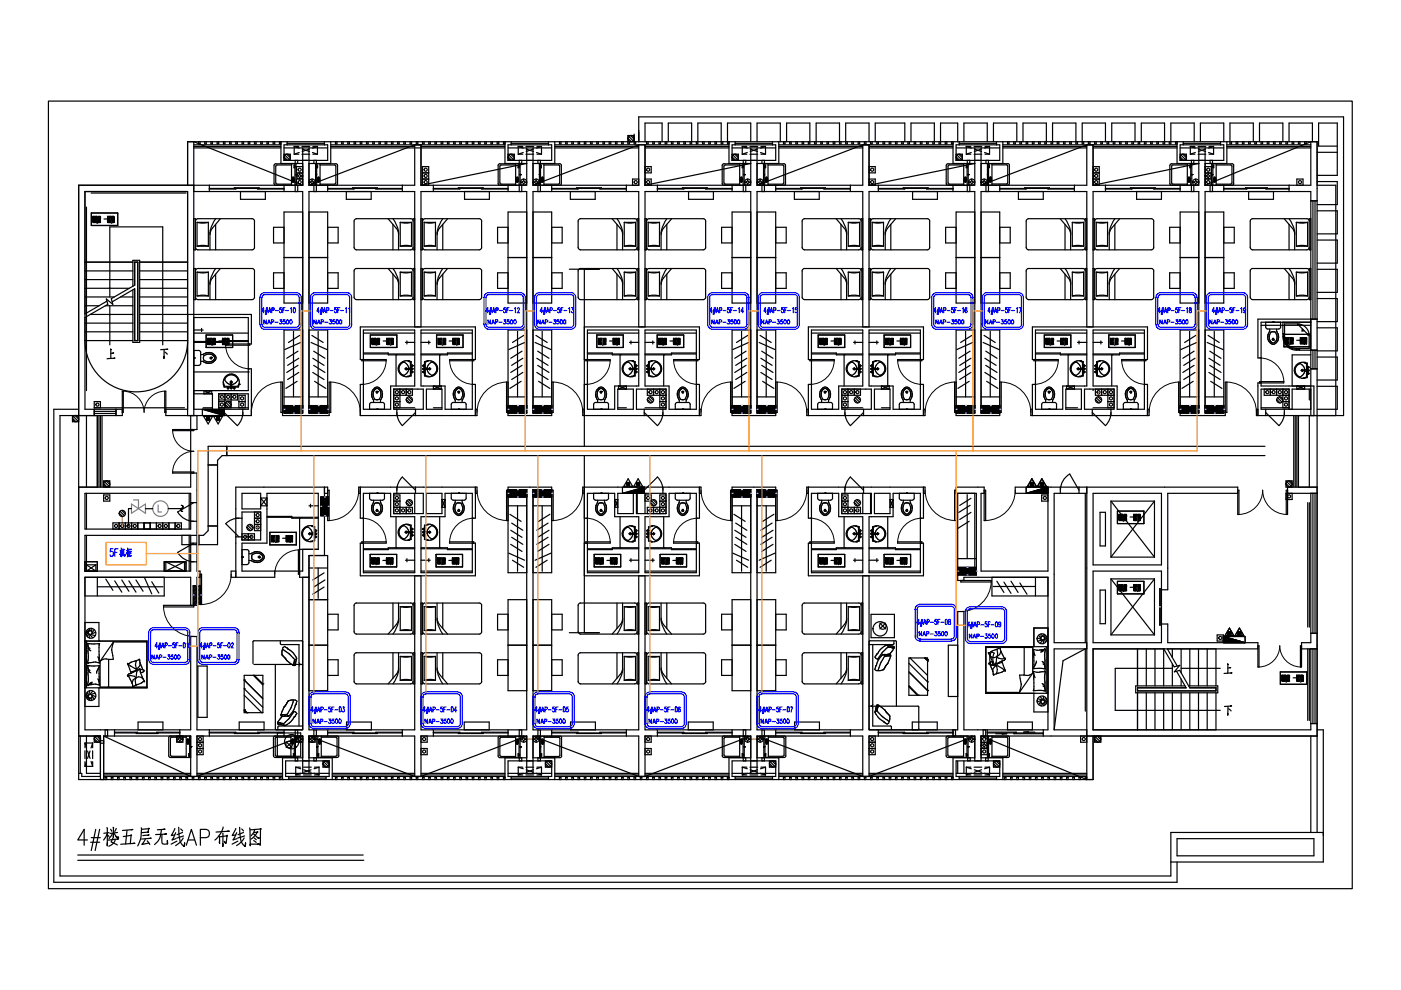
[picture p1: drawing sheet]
<svg xmlns="http://www.w3.org/2000/svg" width="297mm" height="210mm" viewBox="0 0 297 210" stroke-linecap="round" stroke-linejoin="round" font-family="sans-serif">
<g fill="none" stroke="#000" stroke-width=".25">
<path d="M10.3 21.4h276.4v167h-276.4zM39.8 39.3v-9.3h239.5v146.5M41.1 30.7h18.5M41.1 31.4h18.5M41.1 31h18.5M42.1 30v.5h.3v-.5M43.4 30v.5h.3v-.5M44.4 39.3v1.3M44.4 40h15.8M44.7 30v.5h.3v-.5M46 30v.5h.4v-.5M47.4 30v.5h.3v-.5"/>
<path d="M48.7 30v.5h.3v-.5M49.7 40v-.2h5.2v.2M50 30v.5h.3v-.5M50 40v.1h-5.6M51.3 30v.5h.3v-.5M52.6 30v.5h.4v-.5M54 30v.5h.3v-.5M54.6 40v.1h5.6M55.3 30v.5h.3v-.5M56.6 30v.5h.3v-.5M57.9 30v.5h.4v-.5M58.1 35.1v3.8l.3 .4"/>
<path d="M58.1 35.1l.3-.4h4.4v4.6M58.7 39h3.1M59.2 30v.5h.4M59.6 30v4.7h4.6M60.2 30.7h9.3v3.3h-9.3zM60.2 31.4h9.3M60.2 39.3v1.3M60.2 32.7h1.4v1.3M60.2 33.3l.8 .7M60.4 32.9l.9 .9M60.8 32.7l.7 .7M60.9 30.4h7.9"/>
<path d="M60.9 30v.7M61.8 35h-3.1l-.2 .1v3.7l.2 .2M61.8 34.7v4.6M62 37.9l.1 .4zM62.1 38.3h.1M62.1 37.6a.56 .56 0 0 1 .3 .5 .56 .56 0 0 1-.3 .5l-.2-.5zM62.1 38.3v.1M62.1 37.8v.1M62.1 38.4h.1M62.1 37.8v.6M62.2 37.8h-.1M62.2 37.8l.1 .4-.2 .2"/>
<path d="M62.2 37.8h.1M62.4 31h1M62.4 31v1.7M62.4 31l1 .4M62.4 32.7h1M62.5 34.7v.3h-.2v.6h.2v3.7M62.6 34v.7M62.6 39.3v1.3M62.8 37h.1M62.9 37.3h.3M63.1 34v.7M63.1 39.3v1.3"/>
<path d="M63.2 37.3l.3 .3M63.4 32.3l-1 .4M63.5 36.7v.3M63.5 37.6v.4M63.5 37l-.3 .3M63.5 37l.4 .3M63.9 37.3h.3M63.9 37.3l-.4 .3M64 31h1.7M64 32.7h1.7M64.1 31.6l1.5 .5M64.2 39.3h-47.5v126h215.1v-9.2"/>
<path d="M64.2 39.3l-23.1-9.3v58.1M64.2 31.4v7.9M64.2 35.3h-1.3v1.4h1.3M64.2 38h-1.3v1.3M65.5 39.3l22.4-8.6v8.6zM65.5 31.4v7.9M65.5 38.6h.3M65.6 31.6l-1.5 .5M65.8 38.6l.4 .4M66.2 38v.3M66.2 39v.3M66.2 38.3l-.4 .3"/>
<path d="M66.2 38.3l.3 .3M66.3 32.3l1 .4M66.3 31h1M66.3 32.7h1M66.5 38.6h.3M66.5 38.6l-.3 .4M66.5 34v.7M66.5 39.3v1.3M66.9 37h.1M67.1 34v.7M67.1 39.3v1.3M67.1 34.7v.3h.2v.6h-.2v3.7"/>
<path d="M67.3 31v1.7M67.3 31l-1 .4M67.5 37.6a.56 .56 0 0 1 .3 .5 .56 .56 0 0 1-.3 .5l-.2-.5zM67.5 38.4h.1M67.5 37.8h.1M67.5 37.8v.6M67.5 38.3l.1 .1M67.5 37.9v.4M67.5 37.9h.1M67.5 38.3h.1M67.6 37.8l-.1 .1M67.6 37.8v.1"/>
<path d="M67.6 38.4h.1M67.6 38.3v.1M67.6 38.3h.1M67.6 37.9v.4M67.9 35h3l.3 .1v3.7l-.3 .2M67.9 39h3M67.9 34.7v4.6M68.8 30v.7M69.5 39.3v1.3M69.5 40h15.8M70.1 30.7h37M70.1 31.4h37"/>
<path d="M70.1 30v4.7h-4.6M70.1 31h17.8M71.1 30v.5h.3v-.5M71.6 35.1v3.8l-.4 .4M71.6 35.1l-.4-.4h-4.3v4.6M72.4 30v.5h.3v-.5M73.7 30v.5h.4v-.5M74.7 40v-.2h5.3v.2M75.1 40v.1h-5.6M75.1 30v.5h.3v-.5M76.4 30v.5h.3v-.5M77.7 30v.5h.3v-.5"/>
<path d="M79 30v.5h.4v-.5M79.7 40v.1h5.6M80.3 30v.5h.4v-.5M81.7 30v.5h.3v-.5M83 30v.5h.3v-.5M84.3 30v.5h.3v-.5M85.3 39.3v1.3M85.6 30v.5h.4v-.5M87 30v.5h.3v-.5M88.3 30v.5h.3v-.5M89.3 30.7v8.6M89.3 31h17.8"/>
<path d="M89.6 39.3v-4h1.3v4M89.6 30v.5h.3v-.5M89.6 38h1.3M89.6 36.7h1.3M90.9 30v.5h.3v-.5M91.9 39.3v1.3M91.9 40h15.8M92.2 30v.5h.3v-.5M93.5 30v.5h.4v-.5M94.9 30v.5h.3v-.5M96.2 30v.5h.3v-.5M97.2 40v-.2h5.2v.2"/>
<path d="M97.5 40v.1h-5.6M97.5 30v.5h.3v-.5M98.8 30v.5h.3v-.5M100.1 30v.5h.4v-.5M101.5 30v.5h.3v-.5M102.1 40v.1h5.6M102.8 30v.5h.3v-.5M104.1 30v.5h.3v-.5M105.4 30v.5h.3v-.5M105.6 35.1v3.8l.4 .4M105.6 35.1l.4-.4h4.3v4.6M106 35.3v3.5"/>
<path d="M106 38.8l.3 .2M106.2 35h3.1M106.2 39h3.1M106.3 35l-.3 .2M106.7 30v.5h.4M107.1 30v4.7h4.6l-22.4 4.6M107.7 30.7h9.3v3.3h-9.3zM107.7 31.4h9.3M107.7 39.3v1.3M107.7 32.7h1.4v1.3M107.7 33.3l.8 .7M107.9 32.9l.9 .9"/>
<path d="M108.3 32.7l.7 .7M108.4 30.4h7.9M108.4 30v.7M109.3 34.7v4.6M109.5 37.9v.4M109.5 37.9h.1M109.5 38.3h.1M109.6 38.3h.1M109.6 37.6a.56 .56 0 0 1 .3 .5 .56 .56 0 0 1-.3 .5l-.2-.5zM109.6 38.3v.1M109.6 38.4h.1M109.6 37.8h.1"/>
<path d="M109.6 37.8l.1 .1M109.6 37.8v.1M109.6 37.9v.4M109.7 38.4h-.1M109.7 38.3v.1M109.7 37.9v.4M109.7 37.8v.6M109.7 37.8h.1M109.7 38.4h.1M109.9 31h.9M109.9 31l1 .4M109.9 32.7h.9"/>
<path d="M109.9 31v1.7M110 34.7v.3h-.2v.6h.2v3.7M110.1 34v.7M110.1 39.3v1.3M110.3 37h.1M110.4 38.6h.3M110.6 34v.7M110.6 39.3v1.3M110.7 38.6l.3 .4M110.9 32.3l-1 .4M111 38v.3M111 39v.3"/>
<path d="M111 38.3l.4 .3M111 38.3l-.3 .3M111.4 38.6h.3M111.4 38.6l-.4 .4M111.5 31h1.7M111.5 32.7h1.7M111.5 31.6l1.6 .5M111.7 31.4v7.9h-22.4M113 39.3l22.4-8.6v8.6zM113 31.4v7.9M113 38.6h.3M113.1 31.6l-1.6 .5"/>
<path d="M113.3 38.6l.4 .4M113.7 38v.3M113.7 39v.3M113.7 38.3l-.4 .3M113.7 38.3l.3 .3M113.7 32.3l1.1 .4M113.8 31h1M113.8 32.7h1M114 38.6h.3M114 38.6l-.3 .4M114 34v.7M114 39.3v1.3"/>
<path d="M114.4 37h.1M114.6 34v.7M114.6 34.7v.3h.2v.6h-.2v5M114.8 31v1.7M114.8 31l-1.1 .4M114.9 37.6a.56 .56 0 0 1 .3 .5 .56 .56 0 0 1-.3 .5l-.2-.5zM114.9 38.4h.1M114.9 37.8h.1M115 37.8l-.1 .6M115 37.8h.1M115 38.4h.1M115 37.8v.6"/>
<path d="M115 37.9l.1 .4zM115 37.8l.1 .1M115.1 38.3l-.1 .1M115.1 38.3h.1M115.3 34.7v4.6M115.3 35h3.1M115.3 39h3.1M116.3 30v.7M117 39.3v1.3M117 40h15.8M117.6 30.7h37M117.6 31.4h17.8"/>
<path d="M117.6 30v4.7h-4.6M117.6 31h17.8M118.4 35l.3 .2v3.6l-.3 .2M118.6 30v.5h.3v-.5M119 35.1v3.9M119 35.1l-.3-.4h-4.3v4.6M119 38.9l-.3 .4M119.9 30v.5h.3v-.5M121.2 30v.5h.4v-.5M122.2 40v-.2h5.3v.2M122.6 40v.1h-5.6M122.6 30v.5h.3v-.5"/>
<path d="M123.9 30v.5h.3v-.5M125.2 30v.5h.3v-.5M126.5 30v.5h.4v-.5M127.2 40v.1h5.6M127.8 30v.5h.4v-.5M129.2 30v.5h.3v-.5M130.5 30v.5h.3v-.5M131.8 30v.5h.3v-.5M132.8 39.3v1.3M133.1 29.3l.8 .7M133.3 28.9l.9 1M133.7 28.7l.7 .8"/>
<path d="M134.5 28.4v2.1h.3v-.5M134.5 28.7h-1.4v1.8h.4v-.5M135.4 30v-5.2h149.5v63.3h-18.5v-1.3h.3M135.4 38h-1.3v1.3M136.8 30v-3.9h3.6v3.9M136.8 30.7v8.6M136.8 31.4h17.8M136.8 31h17.8M136.8 35.3h1.3v1.4h-1.3M136.8 38h1.3v1.3M137.1 30v.5h.3v-.5M138.4 30v.5h.3v-.5"/>
<path d="M139.4 39.3v1.3M139.4 40h15.8M139.7 30v.5h.3v-.5M141 30v.5h.4v-.5M141.7 30v-3.9h4.9v4.4h-.3v-.5M142.4 30v.5h.3v-.5M143.7 30v.5h.3v-.5M144.7 40v-.2h5.2v.2M145 40v.1h-5.6M145 30v.5h.3v-.5M147.6 30v.5h.4v-4.4h4.9v4.4h.3v-.5M148.9 30v.5h.4v-.5"/>
<path d="M149.6 40v.1h5.6M150.3 30v.5h.3v-.5M151.6 30v.5h.3v-.5M153.1 35.1v3.8l.4 .4M153.1 35.1l.4-.4h4.3v4.6M153.8 39h3M154.6 30v4.7h4.6l-22.4 4.6M155.2 30.7h9.3v3.3h-9.3zM155.2 31.4h9.3M155.2 39.3v1.3M155.2 32.7h1.3v1.3M155.2 33.3l.8 .7"/>
<path d="M155.4 32.9l.9 .9M155.8 32.7l.7 .7M155.9 30.4h7.9M155.9 30v.7M156.8 35h-3l-.3 .1v3.7l.3 .2M156.8 34.7v4.6M157 37.9l.1 .4zM157.1 38.3h.1M157.1 37.6a.56 .56 0 0 1 .3 .5 .56 .56 0 0 1-.3 .5l-.2-.5zM157.1 38.3v.1M157.1 37.9l.1 .5M157.1 38.4h.1"/>
<path d="M157.1 37.8h.1M157.2 38.4h-.1M157.2 37.8v.6M157.2 37.8h.1M157.2 38.4h.1M157.4 31h.9M157.4 31v1.7M157.4 31l1 .4M157.4 32.7h.9M157.5 34.7v.3h-.1v.6h.1v3.7M157.6 34v.7M157.6 39.3v1.3"/>
<path d="M157.8 37h.1M157.9 38.6h.3M158.1 34v.7M158.1 39.3v1.3M158.2 38.6l.3 .4M158.4 32.3l-1 .4M158.5 38v.3M158.5 39v.3M158.5 38.3l.4 .3M158.5 38.3l-.3 .3M158.9 38.6h.3M158.9 38.6l-.4 .4"/>
<path d="M159 31h1.7M159 32.7h1.7M159 31.6l1.6 .5M159.2 30v-3.9h-5v4.4h.4M159.2 31.4v7.9h-22.4M160.5 30v-3.9h4.9v3.9M160.5 31.4v7.9M160.5 39.3l22.4-8.6v8.6zM160.5 38.6h.3M160.6 31.6l-1.6 .5M160.8 38.6l.4 .4M161.2 38v.3"/>
<path d="M161.2 39v.3M161.2 38.3l-.4 .3M161.2 38.3l.3 .3M161.2 32.3l1.1 .4M161.3 31h1M161.3 32.7h1M161.5 38.6h.3M161.5 38.6l-.3 .4M161.5 34v.7M161.5 39.3v1.3M161.9 37h.1M162.1 34v.7"/>
<path d="M162.1 39.3v1.3M162.1 34.7v.3h.2v.6h-.2v3.7M162.3 31v1.7M162.3 31l-1.1 .4M162.4 37.6a.56 .56 0 0 1 .4 .5 .56 .56 0 0 1-.4 .5l-.1-.5zM162.5 37.8h.1M162.5 38.4h.1M162.5 37.8v.6M162.5 38.3v.1M162.5 37.9v.4M162.5 37.9h.1M162.5 38.3h.1"/>
<path d="M162.6 38.4h.1M162.6 37.9h-.1M162.6 38.3v.1M162.6 38.3h.1M162.6 37.9v.4M162.8 35h3.1l.3 .1v3.7l-.3 .2M162.8 39h3.1M162.8 34.7v4.6M163.8 30v.7M164.5 39.3v1.3M164.5 40h15.8M165.1 30.7h37"/>
<path d="M165.1 31.4h17.8M165.1 30v4.7h-4.6M165.1 31h17.8M166.1 30v.5h.3v-.5M166.5 35.1l.1 3.8-.4 .4M166.6 35.1l-.4-.4h-4.3v4.6M166.8 30v-3.9h4.9v4.4h-.3v-.5M167.4 30v.5h.3v-.5M168.7 30v.5h.4v-.5M169.7 40v-.2h5.3v.2M170.1 40v.1h-5.6M170.1 30v.5h.3v-.5"/>
<path d="M172.7 30v.5h.3v-4.4h5v4.4h.3v-.5M174 30v.5h.3v-.5M174.7 40v.1h5.6M175.3 30v.5h.4v-.5M176.7 30v.5h.3v-.5M179.6 30v.5h-.3v-4.4h5v3.9M180.3 39.3v1.3M180.6 30v.5h.4v-.5M181.9 30v.5h.4v-.5M183.3 30v.5h.3v-.5M184.3 35.3h1.3v1.4h-1.3M184.3 38h1.3v1.3"/>
<path d="M184.3 30.7v8.6M184.3 31.4h17.8M184.3 31h17.8M184.6 30v.5h.3v-.5M185.6 30v-3.9h6.2v3.9M185.9 30v.5h.3v-.5M186.2 39.3v1.3M186.2 40h15.9M187.2 30v.5h.4v-.5M188.5 30v.5h.4v-.5M189.9 30v.5h.3v-.5M191.2 30v.5h.3v-.5"/>
<path d="M191.5 40v-.2h5.3v.2M191.8 40v.1h-5.6M192.5 30v.5h.3v-.5M193.1 30v-3.9h5v4.4h-.3v-.5M193.8 30v.5h.3v-.5M195.1 30v.5h.4v-.5M196.4 30v.5h.4v-.5M196.5 40v.1h5.6M199.1 30v.5h.3v-.5M199.4 30v-3.9h3.7v3.9M200.4 30v.5h.3v-.5M200.6 35.1v3.8l.4 .4"/>
<path d="M201 34.7h4.3v4.6M201 34.7l-.4 .4M201.3 39h3M201.7 30v.5h.4M202.1 30v4.7h4.6l-22.4 4.6M202.1 39.3v1.3M202.7 30.7h9.3v3.3h-9.3zM202.7 31.4h9.3M202.7 32.7h1.3v1.3M202.7 33.3l.8 .7M202.9 32.9l.9 .9M203.3 32.7l.7 .7"/>
<path d="M203.4 30.4h7.9M203.4 30v.7M204.3 34.7v4.6M204.3 35h-3l-.3 .1v3.7l.3 .2M204.4 30v-3.9h4.9v3.9M204.5 37.9l.1 .4zM204.6 38.3h.1M204.6 37.6a.56 .56 0 0 1 .3 .5 .56 .56 0 0 1-.3 .5l-.2-.5zM204.6 38.3v.1M204.6 37.8h.1M204.6 37.8l.1 .6M204.6 37.8v.1"/>
<path d="M204.7 38.4h-.1M204.7 37.8l.1 .4-.2 .2M204.7 37.8h.1M204.9 31h.9M204.9 31v1.7M204.9 31l1 .4M204.9 32.7h.9M205 34.7v.3M205 35.6v3.7M205.1 35h-.2v.6h.2M205.1 34v.7M205.1 39.3v1.3"/>
<path d="M205.3 37h.1M205.4 38.6h.3M205.6 34v.7M205.6 39.3v1.3M205.7 38.6l.3 .4M205.9 32.3l-1 .4M206 38v.3M206 39v.3M206 38.3l.4 .3M206 38.3l-.3 .3M206.4 38.6h.3M206.4 38.6l-.4 .4"/>
<path d="M206.5 31h1.7M206.5 32.7h1.7M206.6 31.6l1.5 .5M206.7 31.4v7.9h-22.4M208 39.3l22.4-8.6v8.6zM208 31.4v7.9M208 38.6h.3M208.1 31.6l-1.5 .5M208.3 38.6l.4 .4M208.7 38v.3M208.7 39v.3M208.7 38.3l-.4 .3"/>
<path d="M208.7 38.3l.3 .3M208.7 32.3l1.1 .4M208.8 31h1M208.8 32.7h1M209 38.6h.3M209 38.6l-.3 .4M209 34v.7M209 39.3v1.3M209.4 37h.1M209.6 34v1h.2v.5h-.2v5.1M209.8 31v1.7M209.8 31l-1.1 .4"/>
<path d="M209.9 37.5a.56 .56 0 0 1 .3 .6 .56 .56 0 0 1-.3 .5l-.2-.5zM209.9 37.8h.1M209.9 37.8v.4l.1 .2M210 37.9l.1 .4zM210 38.4h.1M210 37.8v.6M210 37.8h.1M210.1 38.3l-.1 .1M210.3 34.7v4.6M210.3 35h3.1M210.6 30v-3.9h5v3.9M211.3 30v.7"/>
<path d="M212 39.3v1.3M212 40h15.8M212.6 30.7h37M212.6 31.4h17.8M212.6 30v4.7h-4.6M212.6 31h17.8M213.4 34.9l.3 .3-.1 3.7-.2 .1h-3.1M213.6 30v.5h.3v-.5M213.7 34.7h-4.3v4.6M213.7 34.7l.3 .3v3.9l-.3 .3M214.9 30v.5h.4v-.5M216.2 30v.5h.4v-.5"/>
<path d="M216.9 30v-3.9h4.9v4.4h-.3v-.5M217.2 40v-.2h5.3v.2M217.6 40v.1h-5.6M217.6 30v.5h.3v-.5M218.9 30v.5h.3v-.5M220.2 30v.5h.3v-.5M222.2 40v.1h5.6M222.8 30v.5h.4v-.5M223.2 30v-3.9h4.9v4.4h.4v-.5M224.2 30v.5h.3v-.5M225.5 30v.5h.3v-.5M226.8 30v.5h.3v-.5"/>
<path d="M227.8 39.3v1.3M229.8 30v.5h-.4v-4.4h5v3.9M230.8 30v.5h.3v-.5M231.8 30.7v8.6M231.8 31.4h17.8M231.8 31h17.8M231.8 35.3h1.3v4M231.8 38h1.3M231.8 36.7h1.3M232.1 30v.5h.3v-.5M233.4 30v.5h.3v-.5M234.4 39.3v1.3"/>
<path d="M234.4 40h15.8M234.7 30v.5h.4v-.5M235.7 30v-3.9h4.9v3.9M236 30v.5h.4v-.5M237.4 30v.5h.3v-.5M238.7 30v.5h.3v-.5M239.7 40v-.2h5.2v.2M240 40v.1h-5.6M240 30v.5h.3v-.5M241.3 30v.5h.3v-.5M242 30v-3.9h4.9v3.9M242.6 30v.5h.4v-.5"/>
<path d="M243.9 30v.5h.4v-.5M244.6 40v.1h5.6M245.3 30v.5h.3v-.5M246.6 30v.5h.3v-.5M247.9 30v.5h.3v-4.4h5v3.9M248 35.1v3.9M248.1 35.1l.3-.4h4.3v4.6M248.1 38.9l.3 .4M248.7 35h3M248.7 39h3M248.7 35l-.3 .2v3.6l.3 .2M249.2 30v.5h.4"/>
<path d="M249.6 30v4.7h4.6l-22.4 4.6M250.2 30.7h9.3v3.3h-9.3zM250.2 31.4h9.3M250.2 39.3v1.3M250.2 32.7h1.3v1.3M250.2 33.3l.8 .7M250.4 32.9l1 .9M250.8 32.7l.7 .7M250.9 30.4h7.9M250.9 30v.7M251.7 34.7v4.6M251.9 37.9l.2 .4z"/>
<path d="M252 38.3h.1M252 37.6a.56 .56 0 0 1 .3 .5 .56 .56 0 0 1-.3 .5l-.2-.5zM252 38.3v.1M252 38.4h.1M252.1 38.4h.1M252.1 37.8h.1M252.1 37.8v.6M252.1 37.8l-.1 .1M252.4 31h.9M252.4 31l1 .4M252.4 32.7h.9M252.4 31v1.7"/>
<path d="M252.5 34.7v.3h-.2v.6h.2v3.7M252.6 34v.7M252.6 39.3v1.3M252.7 37h.1M252.9 38.6h.3M253.1 34v.7M253.1 39.3v1.3M253.2 38.6l.3 .4M253.4 32.3l-1 .4M253.5 38v.3M253.5 39v.3M253.5 38.3l.4 .3"/>
<path d="M253.5 38.3l-.3 .3M253.9 38.6h.3M253.9 38.6l-.4 .4M254 31h1.7M254 32.7h1.7M254.1 31.6l1.5 .5M254.2 31.4v7.9h-22.4M254.5 30v-3.9h5v3.9M255.5 39.3l22.4-9.3v9.3zM255.5 31.4v7.9M255.5 38h1.3v1.3M255.5 35.3h1.3v1.4h-1.3"/>
<path d="M255.5 37.3h.3M255.6 31.6l-1.5 .5M255.8 37.3l.4 .3M256.2 36.7v.3M256.2 37.6v.4M256.2 37l.3 .3M256.2 37l-.4 .3M256.2 32.3l1.1 .4M256.3 31h1M256.3 32.7h1M256.5 37.3h.3M256.5 37.3l-.3 .3"/>
<path d="M256.6 34v.7M256.6 39.3v1.3M256.9 37h.1M257.1 34v.7M257.1 39.3v1.3M257.1 35h.2v.6h-.2M257.2 34.7v.3M257.2 35.6v3.7M257.3 31l-1.1 .4M257.3 31v1.7M257.5 37.6a.56 .56 0 0 1 .3 .5 .56 .56 0 0 1-.3 .5l-.2-.5zM257.5 37.8h.1"/>
<path d="M257.5 38.4h.1M257.5 37.8v.6M257.5 37.9h.2v.4h-.2zM257.6 37.8l-.1 .6M257.6 37.8v.1M257.6 38.3v.1M257.6 38.3h.1M257.9 35h3l.3 .1v3.7l-.3 .2M257.9 39h3M257.9 34.7v4.6M258.8 30v.7M259.5 39.3v1.3"/>
<path d="M259.5 40h13.8M260.1 30.7h17.8M260.1 31.4h17.8M260.1 30v4.7h-4.6M260.1 31h17.8M261.1 30v.5h-.3v-4.4h4.9v3.9M261.6 35.1v3.8l-.4 .4M261.6 35.1l-.4-.4h-4.3v4.6M262.1 30v.5h.3v-.5M263.4 30v.5h.3v-.5M264.1 40v-.2h4.6v.2M264.4 40v.1h-4.9"/>
<path d="M264.7 30v.5h.4v-.5M266 30v.5h.4v-.5M267 30v-3.9h5v3.9M267.4 30v.5h.3v-.5M268.4 40v.1h4.9M268.7 30v.5h.3v-.5M270 30v.5h.3v-.5M271.3 30v.5h.4v-.5M272.6 30v.5h.4v-.5M273.3 30v-3.9h5v3.9M273.3 39.3v1.3M274 30v.5h.3v-.5"/>
<path d="M275 39.3v-1.3h1.3v1.3M275.3 30v.5h.3v-.5M276.6 30v.5h.3v-.5M279.3 38.5h4.2v4.9h-4.2M279.3 39.3h3.9v48.8M279.3 32.3h4.2M283.5 31h-3.9v-4.9h3.9v11.1h-4.2M18 59.3h10.2M18 57.4h10.2M18 55.6h10.2M18.3 43.9v38.9M19.3 40.9h20.1"/>
<path d="M19.4 45.2h5.6v2.6h-5.6zM19.7 45.9v1.3zM19.8 46.5l.1 .7-.1-1.3 .1 .6M20.1 45.9l-.1 1.3v-.4M20.1 46.5h.1M20.2 45.9v1.3M20.4 46.2l-.1-.3v1.3l.1-.3M20.4 45.9h.1M20.5 45.9v1.3M20.5 47.3h.2M20.7 47.2l.1-1.3v1.3M20.7 46.8h.1"/>
<path d="M20.9 46.5l.1 .7-.1-1.3 .1 .6M21.1 46.5v.7v-1.3v.6M21.2 46.5l.1-.6-.1 1.3M21.3 46.5v.7M22.1 46.4h.7M22.8 45.9l.1 1.3zM22.9 46.5l.1 .7-.1-1.3 .1 .6M23.2 45.9l-.1 1.3v-.4M23.2 46.5h.1M23.3 45.9v1.3M23.4 46.2v-.3v1.3v-.3M23.5 45.9v1.3"/>
<path d="M23.6 47.3h.1M23.9 45.9l-.2 1.3M23.9 45.9v1.3l.1-1.3M24 47.2v-1.3l.2 1.3M29.6 59.3h10.2M29.6 57.4h10.2M29.6 55.6h10.2M41.1 40.6h23.1v47h-4v-17.6h4M41.1 56.9h.3v6.6h-.3M41.1 46.4h.3v6.6h-.3M41.4 52.5l.1 .2 .5 .3M41.8 47.2h2.4v5h-2.4z"/>
<path d="M41.8 57.7h2.4v5.1h-2.4zM41.8 57.7l1.4 .2 1-.2M41.8 52.2l1.4-.2 1 .2M41.8 47.1l.9 .2 1.5-.2M42 56.9l11.7 .1 .3 .4v5.6l-.3 .5h-.2M42 46.4h11.5l.4 .2 .1 .3M42 56.9l-.3 .1-.3 .4M42 46.4l-.5 .2-.1 .3M45 48.4l-.3 .6-.2 .7M45.7 47.6v5.4M45.7 58.1v5.4M45.7 56.9a6 6 0 0 0-1.2 3v3.6"/>
<path d="M45.7 46.4a6 6 0 0 0-1.2 2.9v3.7M46.7 56.9l-1.9 2.4-.3 1M46.7 46.4l-1.7 2M51 40.6v1.7h5.3v-1.7M54 46.9v5.6l-.3 .4-11.7 .1M60.2 48.2h-2.2v3.3h2.2M60.2 57.8h-2.2v3.3h2.2M60.2 54.6h4M64.2 45h-4v19.3h4M65.5 45h4v19.3h-4M65.5 54.6h4M69.5 48.2h2.2v3.3h-2.2"/>
<path d="M69.5 57.8h2.2v3.3h-2.2M73.4 40.6v1.7h5.3v-1.7M75.1 46.9v5.6l.2 .4 11.8 .1 .4-.3 .1-.2M75.1 46.9v-.3l.5-.2h11.5h.2l.3 .5M82.3 56.9l1.9 2.4 .3 1M82.3 46.4l1.7 2M83.3 47.6v5.4M83.3 58.1v5.4M83.3 56.9a6 6 0 0 1 1.2 3v3.6M83.3 46.4a6 6 0 0 1 1.2 2.9v3.7M84 48.4l.4 .6 .1 .7M84.9 52.2v-5h2.3v5"/>
<path d="M84.9 52.2h2.3M84.9 47.1l.9 .2 1.5-.2M84.9 57.7l1.4 .2 1-.2M84.9 52.2l1.4-.2 1 .2M87.6 57.4l-.3-.4-.2-.1-11.8 .1-.2 .4v5.6l.2 .5h.3M87.9 56.9h-.3v6.6h.3M87.9 46.4h-.3v6.6h.3M89.3 46.4h.3v6.6h-.3M89.3 56.9h.3v6.6h-.3M89.6 57.4l.1-.2 .4-.3h11.5l.3 .1 .2 .4M89.6 52.5l.1 .2 .4 .3h11.5l.3-.1 .2-.4M89.6 46.9l.1-.3 .4-.2h11.5l.5 .2v.3"/>
<path d="M89.9 52.2v-5h2.4v5M89.9 52.2h2.4M89.9 57.7l1.5 .2 .9-.2M89.9 52.2l1.5-.2 .9 .2M89.9 47.1l1 .2 1.4-.2M92.7 49.3v3.7M92.7 59.9v3.6M93.2 59l-.4 .6-.1 .7M93.2 48.4l-.4 .6-.1 .7M93.9 47.6v5.4M93.9 58.1v5.4M93.9 56.9a6 6 0 0 0-1.2 3"/>
<path d="M93.9 46.4a6 6 0 0 0-1.2 2.9M94.9 56.9l-1.7 2.1M94.9 46.4l-1.7 2M98.5 40.6v1.7h5.3v-1.7M102.1 46.9v5.6M102.1 57.4v5.6M107.7 54.6h4M107.7 48.2h-2.2v3.3h2.2M107.7 57.8h-2.2v3.3h2.2M111.7 45h-4v19.3h4M113 45h4v19.3h-4M113 54.6h4"/>
<path d="M117 48.2h2.2v3.3h-2.2M117 57.8h2.2v3.3h-2.2M120.7 57.1h6.4M120.9 40.6v1.7h5.3v-1.7M122.6 46.9v5.6l.2 .4 11.8 .1 .4-.3 .1-.2M122.6 46.9v-.3l.5-.2h11.5h.2l.3 .5M123.9 57.1v37.5M129.8 56.9l1.9 2.4 .3 1M129.8 46.4l1.7 2M130.8 47.6v5.4M130.8 58.1v5.4M130.8 56.9a6 6 0 0 1 1.2 3"/>
<path d="M130.8 46.4a6 6 0 0 1 1.2 2.9M131.5 48.4l.4 .6 .1 .7M132 49.3v3.7M132 59.9v3.6M132.4 52.2v-5h2.3v5M132.4 52.2h2.3M132.4 57.7l1.4 .2 1-.2M132.4 52.2l1.4-.2 1 .2M132.4 47.1l.9 .2 1.5-.2M135.1 57.4l-.3-.4-.2-.1-11.8 .1-.2 .4v5.6l.2 .5h.3M135.4 46.4h-.3v6.6h.3M135.4 56.9h-.3v6.6h.3"/>
<path d="M136.8 46.4h.3v6.6h-.3M136.8 56.9h.3v6.6h-.3M137.1 57.4l.1-.2 .4-.3h11.5l.5 .3v.2M137.1 52.5l.1 .2 .4 .3h11.5l.5-.3v-.2M137.1 46.9l.1-.3 .4-.2h11.5l.5 .2v.3M137.4 52.2v-5h2.4v5M137.4 52.2h2.4M137.4 57.7l1.5 .2 .9-.2M137.4 52.2l1.5-.2 .9 .2M137.4 47.1l1 .2 1.4-.2M140.2 49.3v3.7M140.2 59.9v3.6"/>
<path d="M140.7 48.4l-.4 .6-.1 .7M141.4 47.6v5.4M141.4 58.1v5.4M141.4 56.9a6 6 0 0 0-1.2 3M141.4 46.4a6 6 0 0 0-1.2 2.9M142.4 56.9l-1.9 2.4-.3 1M142.4 46.4l-1.7 2M146 40.6v1.7h5.3v-1.7M149.6 46.9v5.6M149.6 57.4v5.6M155.2 54.6h4M155.2 48.2h-2.2v3.3h2.2"/>
<path d="M155.2 57.8h-2.2v3.3h2.2M159.2 45h-4v19.3h4M160.5 45h4v19.3h-4M160.5 54.6h4M164.5 48.2h2.2v3.3h-2.2M164.5 57.8h2.2v3.3h-2.2M168.4 40.6v1.7h5.3v-1.7M170.1 46.9v5.6l.2 .4 11.8 .1 .4-.3 .1-.2M170.1 46.9v-.3l.5-.2h11.5h.2l.3 .5M177.3 56.9l1.9 2.4 .3 1M177.3 46.4l1.7 2M178.3 47.6v5.4"/>
<path d="M178.3 58.1v5.4M178.3 56.9a6 6 0 0 1 1.2 3M178.3 46.4a6 6 0 0 1 1.2 2.9M179 48.4l.4 .6 .1 .7M179.5 49.3v3.7M179.5 59.9v3.6M179.9 52.2v-5h2.3v5M179.9 52.2h2.3M179.9 57.7l1.4 .2 1-.2M179.9 52.2l1.4-.2 1 .2M179.9 47.1l.9 .2 1.5-.2M182.6 57.4l-.3-.4-.2-.1-11.8 .1-.2 .4v5.6l.2 .5h.3"/>
<path d="M182.9 56.9h-.3v6.6h.3M182.9 46.4h-.3v6.6h.3M184.3 56.9h.3v6.6h-.3M184.3 46.4h.3v6.6h-.3M184.6 57.4l.1-.2 .4-.3 11.8 .1 .2 .4v5.6l-.2 .5h-.3M184.6 46.9l.1-.3 .4-.2h11.5l.5 .2v.3M184.9 52.2v-5h2.4v5M184.9 52.2h2.4M184.9 57.7l1.5 .2 .9-.2M184.9 52.2l1.5-.2 .9 .2M184.9 47.1l1 .2 1.4-.2M188.2 48.4l-.4 .6-.1 .7"/>
<path d="M188.9 47.6v5.4M188.9 58.1v5.4M188.9 56.9a6 6 0 0 0-1.2 3v3.6M188.9 46.4a6 6 0 0 0-1.2 2.9v3.7M189.9 56.9l-1.9 2.4-.3 1M189.9 46.4l-1.7 2M193.5 40.6v1.7h5.3v-1.7M197.1 46.9v5.6l-.2 .4-11.8 .1-.4-.3-.1-.2M202.7 54.6h4M202.7 48.2h-2.2v3.3h2.2M202.7 57.8h-2.2v3.3h2.2M206.7 45h-4v19.3h4"/>
<path d="M208 45h4v19.3h-4M208 54.6h4M212 48.2h2.2v3.3h-2.2M212 57.8h2.2v3.3h-2.2M215.9 40.6v1.7h5.3v-1.7M217.6 46.9v5.6l.2 .4 .3 .1M218.1 56.9h11.5l.4 .3 .1 .2M218.1 46.4h11.5l.4 .2 .1 .3M218.1 56.9l-.3 .1-.2 .4v5.6l.2 .5h.3M218.1 46.4h-.3l-.2 .5M224.8 56.9l1.9 2.4 .3 1M224.8 46.4l1.7 2"/>
<path d="M225.8 47.6v5.4M225.8 58.1v5.4M225.8 56.9a6 6 0 0 1 1.2 3M225.8 46.4a6 6 0 0 1 1.2 2.9M226.5 48.4l.4 .6 .1 .7M227 49.3v3.7M227 59.9v3.6M227.4 47.2h2.3v5h-2.3zM227.4 57.7h2.3v5.1h-2.3zM227.4 57.7l1.4 .2 1-.2M227.4 52.2l1.4-.2 1 .2M227.4 47.1l.9 .2 1.5-.2"/>
<path d="M230.1 52.5l-.1 .2-.4 .3h-11.5M230.4 46.4h-.3v6.6h.3M230.4 56.9h-.3v6.6h.3M231.8 56.9h.3v6.6h-.3M231.8 46.4h.3v6.6h-.3M232.1 52.5l.1 .2 .4 .3M232.4 47.2h2.4v5h-2.4zM232.4 57.7h2.4v5.1h-2.4zM232.4 57.7l1.5 .2 .9-.2M232.4 52.2l1.5-.2 .9 .2M232.4 47.1l1 .2 1.4-.2M232.6 56.9l11.8 .1 .2 .4v5.6l-.2 .5h-.3"/>
<path d="M232.6 46.4h11.5l.4 .2 .1 .3M232.6 56.9l-.4 .3-.1 .2M232.6 46.4l-.4 .2-.1 .3M235.7 48.4l-.4 .6-.1 .7M236.4 47.6v5.4M236.4 58.1v5.4M236.4 56.9a6 6 0 0 0-1.2 3v3.6M236.4 46.4a6 6 0 0 0-1.2 2.9v3.7M237.4 56.9l-1.9 2.4-.3 1M237.4 46.4l-1.8 2M241 40.6v1.7h5.3v-1.7M244.6 46.9v5.6l-.2 .4-11.8 .1"/>
<path d="M250.2 48.2h-2.2v3.3h2.2M250.2 57.8h-2.2v3.3h2.2M250.2 54.6h4M254.2 45h-4v19.3h4M255.5 45h4v19.3h-4M255.5 54.6h4M259.5 48.2h2.2v3.3h-2.2M259.5 57.8h2.2v3.3h-2.2M264.7 40.6v1.7h5.3v-1.7M265.1 46.9v5.6v.2l.5 .3M265.6 56.9h11.5l.4 .3 .1 .2M265.6 46.4h11.5l.4 .2 .1 .3"/>
<path d="M265.6 56.9l-.3 .1-.2 .4v5.6l.2 .5h.3M265.6 46.4l-.5 .2v.3M272.3 56.9l1.9 2.4 .3 1M272.3 46.4l1.7 2M273.3 47.6v5.4M273.3 58.1v5.4M273.3 56.9a6 6 0 0 1 1.2 3v3.6M273.3 46.4a6 6 0 0 1 1.2 2.9v3.7M274 48.4l.4 .6 .1 .7M274.8 47.2h2.4v5h-2.4zM274.8 57.7h2.4v5.1h-2.4zM274.9 57.7l1.4 .2 1-.2"/>
<path d="M274.9 52.2l1.4-.2 1 .2M274.9 47.1l.9 .2 1.5-.2M277.6 52.5l-.1 .2-.4 .3h-11.5M277.9 46.4h-.3v6.6h.3M277.9 56.9h-.3v6.6h.3M277.9 42.6h1.4M278.4 42.6v25.1M278.8 42.6v25.1M279.3 44.7h4.2v4.9h-4.2M279.3 50.9h4.2v4.9h-4.2M279.3 57.1h4.2v4.9h-4.2M18 70.4h10.2"/>
<path d="M18 68.5h10.2M18 64.8h3M18 63h6.2M18 61.1h9.4M19.1 66.7h9.1M22.3 64.8h5.9M22.7 63.9l-4.7 2.7M23.3 63v-14.9h11.2v25M23.3 64.8v8.3M23.5 74v2M23.8 64l4.8-2.8v11h.6v-16.6h-.6v4.9l-5 2.8 .3 1.2-1.4-1.1 .4 1.1-4.9 2.8M24 74.9l.1-.1-.6 .1"/>
<path d="M24.2 76l.2-.1-1.7 .2M25.5 63h2.7M28.2 60.7v-5.5h1.4v17.4h-1.4v-11.1M29.6 72.2h10.2M29.6 66.7h23.7v6.2h-5.5v.3h5.2v-.3M29.6 70.4h10.2M29.6 68.5h10.2M29.6 64.8h10.2M29.6 63h10.2M29.6 61.1h10.2M34.8 74.1v1.9v-.4M35 74.6l.5 .5"/>
<path d="M35.4 74.1h.2h-1.5M39.8 72.2a10.9 10.9 0 0 1-10.9 10.9 10.9 10.9 0 0 1-10.9-10.9h10.2M41.1 75.9h.1M41.1 74.3h1l.4 .2 .1 2.5-.3 .4-1.2 .1M41.1 70h2M41.1 72.4h11.5M41.1 67.3h11.5v15.5h-11.5M41.1 70.6h11.5M41.1 78.9h11.5M41.4 63l.3 .5h.3M41.8 62.7l1.4-.1 1 .1M42 63.5h11.4"/>
<path d="M42.5 76.6l1.8 .4M42.7 69.6v.7M43.3 76.5l-.2-.6 .2-.6 .9-.2 .9 .2a.81 .81 0 0 1 .3 1 .81 .81 0 0 1-1 .4l-1.1-.2M43.5 74.9l-1 .3M43.7 71h5.6v2.7h-5.6zM44 71.7l.1 1.4zM44.2 72.4v.7v-1.4v.7M44.3 74.7l-.8 .2M44.3 77h.1M44.4 74.8h.3M44.4 74.7h-.1M44.4 71.7v1.4l-.1-.5"/>
<path d="M44.4 72.4h.1M44.6 71.7v1.4M44.6 76h.3M44.7 72l-.1-.3v1.4l.1-.4M44.8 74.8l.5 .3a1.04 1.04 0 0 1 .4 1.1 1.04 1.04 0 0 1-.9 .8l-.4 .1M44.8 75.7l.1 .2-.1 .2M44.9 75.8h-.4l.1 .2M44.9 75.8h.1M44.9 71.7l-.1 1.4M44.9 73.2h.1M45.1 73.1v-1.4l.1 1.4M45.3 72.4v.7v-1.4v.7"/>
<path d="M45.4 72.4l.1 .7-.1-1.4 .1 .7M45.6 72.4v-.7v1.4M45.6 72.4l.1 .7M46.4 72.3h.8M47.2 71.7v1.4zM47.3 72.4v.7v-1.4v.7M47.5 71.7v1.4l-.1-.5M47.5 72.4h.1M47.6 71.7v1.4M47.8 72l-.1-.3v1.4l.1-.4M47.8 71.7h.1M47.9 71.7v1.4"/>
<path d="M48.2 71.7l-.1 1.4M48.3 71.7v1.4v-1.4M48.4 73.1v-1.4l.1 1.4M52.6 78.9h.1M52.6 78.2h.7v9.9h-18.1v-5.2h-.3v4.6h.3M52.6 72.2h-5.3v.4h-6.2M62.2 70.2v14M63.2 74.5l-2.4 1.5M63.2 77.5l-2.4 1.5M63.4 76l-2.4 1.5M63.4 79l-2.4 1.5M63.5 71.1l-2.3 1.5"/>
<path d="M63.7 72.6l-3.3 1.5M66 72.6l3.3 1.5M66.1 71.1l2.4 1.5M66.3 76l2.4 1.5M66.3 79l2.4 1.5M66.5 74.5l2.4 1.5M66.5 77.5l2.4 1.5M67.5 70.2v14M75.6 63.5h11.5M76.7 76.2v.3h5.2v-.3h-5.5v-6.9h24.4v6.9h-5.5v.3h5.2v-.3M77 70h10.9v11.8h-5.1v5h-5.8zM77 74.8h5.3v.4h5.6"/>
<path d="M77 70.6h10.9M77 75h10.9M78.5 71h5.6v2.7h-5.6zM78.9 71.7v1.4zM79 72.4l.1 .7-.1-1.4 .1 .7M79.2 71.7v1.4l-.1-.5M79.3 72.4h.1M79.4 71.7v1.4M79.5 72v-.3v1.4v-.4M79.6 71.7h.1M79.6 71.7v1.4M79.7 73.2h.2"/>
<path d="M79.9 73.1v-1.4l.1 1.4M79.9 72.6h.1M80.1 72.4v.7v-1.4v.7M80.2 72.4l.1 .7-.1-1.4 .1 .7M80.4 72.4l.1-.7-.1 1.4M80.4 72.4l.1 .7M81.2 72.3h.8M82 71.7v1.4zM82.1 72.4l.1 .7-.1-1.4 .1 .7M82.3 71.7v1.4v-.5M82.4 72.4h.1M82.4 71.7v1.4"/>
<path d="M82.6 72l-.1-.3v1.4l.1-.4M82.6 71.7h.1M82.7 71.7v1.4M82.8 73.2h.1M83 71.7l-.1 1.4M83.1 71.7v1.4l.1-1.4M83.2 73.1v-1.4l.1 1.4M84 75.2h.1M84 75.2v6.6M84.9 62.8v-5.1h2.3v5.1M84.9 62.8h2.3M84.9 62.7l1.4-.1 1 .1"/>
<path d="M85.8 78.2h.6M86 72.6h1.9M86.1 77.9v.6M86.3 72.3v.6M86.5 76.6l.5 .1M86.5 78.1v.2M86.5 78.3l.7 .1M86.5 78.3l1 .1M86.6 78.1v.2M86.6 76.5h.1M86.6 76.5l.6 .2v1.3M86.6 76.5a1.74 1.74 0 0 0-2.2 1.7 1.74 1.74 0 0 0 2.2 1.7l.6-.2v-1.3"/>
<path d="M86.6 78.1a1.29 1.29 0 0 0-1.2-1.3 1.45 1.45 0 0 0-.8 1.5 1.45 1.45 0 0 0 1.1 1.3 1.43 1.43 0 0 0 .9-1.3M86.7 76.6l.3 .1M87 76.7v1.4M87 78.4v1.2M87 79.6l-.7 .2M87.1 78.9h.5M87.2 77.5h.4M87.2 78.4h.1M87.2 78h.1M87.2 78l-.7 .1M87.2 78l.3 .1M87.3 78.1v.3"/>
<path d="M87.4 78.6v.5M87.4 77.3v.5M87.5 78.1v.3M87.5 78.4h-.3M87.5 78.1h-1M87.6 63l-.3 .5h-.2M87.9 69.3v-28.7h-22.4v47h4v-17.6h-4M89.3 70h10.8v16.8h-5.7v-5h-5.1zM89.3 72.6h1.9M89.3 69.3v-28.7h22.4v47h-4M89.3 70.6h10.8M89.3 75h10.8"/>
<path d="M89.6 78.9h.4M89.6 77.5h.4M89.6 63l.1 .3 .4 .2M89.7 78.1v.3M89.7 78.4h.3M89.7 78.1h1M89.8 77.3v.5M89.8 78.6v.5M89.9 78.1v.3M89.9 62.8h2.4M89.9 62.8v-5.1h2.4v5.1M89.9 62.7l1.5-.1 .9 .1"/>
<path d="M90 78.4h.1M90 78h.1M90 78l-.3 .1M90 78l.7 .1M90.1 63.5h11.5M90.2 76.7v1.4M90.2 78.4v1.2M90.2 79.6l.6 .2M90.5 76.6l-.3 .1M90.6 78.1a1.29 1.29 0 0 1 1.2-1.3 1.45 1.45 0 0 1 .8 1.5 1.45 1.45 0 0 1-1.1 1.3 1.43 1.43 0 0 1-.9-1.3M90.6 76.5h.1M90.6 76.5l-.6 .2v1.3"/>
<path d="M90.6 76.5a1.74 1.74 0 0 1 2.2 1.7 1.74 1.74 0 0 1-2.2 1.7l-.6-.2v-1.3M90.6 78.1v.2M90.7 78.3l-.7 .1M90.7 78.3l-1 .1M90.7 78.1v.2M90.7 76.6l-.5 .1M90.8 78.2h.6M90.8 79.8h.1M90.9 72.3v.6M91.1 77.9v.6M92.6 71h5.6v2.7h-5.6zM92.9 71.7v1.4z"/>
<path d="M93 72.4l.1 .7-.1-1.4 .1 .7M93.2 75.2h.1M93.2 75.2v6.6M93.3 71.7l-.1 1.4v-.5M93.3 72.4h.1M93.4 71.7v1.4M93.6 72l-.1-.3v1.4l.1-.4M93.6 71.7h.1M93.7 71.7v1.4M93.7 73.2h.2M93.9 73.1l.1-1.4v1.4M93.9 72.6h.1"/>
<path d="M94.1 72.4v.7v-1.4v.7M94.3 72.4v.7v-1.4v.7M94.4 72.4l.1-.7-.1 1.4M94.5 72.4v.7M95.2 72.3h.8M96 71.7l.1 1.4zM96.1 72.4l.1 .7-.1-1.4 .1 .7M96.4 71.7l-.1 1.4v-.5M96.4 72.4h.1M96.5 71.7v1.4M96.6 72v-.3v1.4v-.4M96.7 71.7v1.4"/>
<path d="M96.8 73.2h.1M97 71.7l-.1 1.4M97.1 71.7v1.4l.1-1.4M97.2 73.1v-1.4l.1 1.4 .1-1.4v1.4M100.1 74.8h-5.2v.4h-5.6M102.1 63l-.2 .5h-.3M109.7 70.2v14M110.7 74.5l-2.4 1.5M110.7 77.5l-2.4 1.5M110.8 76l-2.3 1.5M110.8 79l-2.3 1.5M111 71.1l-2.4 1.5"/>
<path d="M111.2 72.6l-3.3 1.5M111.7 70h-4v18.1h9.3v-18.1h-4M113.5 72.6l3.3 1.5M113.6 71.1l2.4 1.5M113.8 76l2.4 1.5M113.8 79l2.4 1.5M114 74.5l2.4 1.5M114 77.5l2.4 1.5M115 70.2v14M123.1 63.5h11.5M123.9 69.3h24.4v6.9h-5.5v.3h5.2v-.3M123.9 76.2h5.5v.3h-5.2v-.3"/>
<path d="M124.5 70h10.9v11.8h-5.1v5h-5.8zM124.5 70.6h10.9M124.5 74.8h5.3v.4h5.6M124.5 75h10.9M126.5 71h5.6v2.7h-5.6zM126.9 71.7v1.4zM127 72.4l.1 .7-.1-1.4 .1 .7M127.2 71.7v1.4l-.1-.5M127.3 72.4h.1M127.4 71.7v1.4M127.5 72v-.3v1.4v-.4M127.6 71.7h.1"/>
<path d="M127.6 71.7v1.4M127.7 73.2h.2M127.9 73.1l.1-1.4v1.4M127.9 72.6h.1M128.1 72.4v.7v-1.4v.7M128.2 72.4l.1 .7-.1-1.4 .1 .7M128.4 72.4l.1-.7-.1 1.4M128.4 72.4l.1 .7M129.2 72.3h.8M130 71.7v1.4zM130.1 72.4l.1 .7-.1-1.4 .1 .7M130.3 71.7v1.4v-.5"/>
<path d="M130.4 72.4h.1M130.5 71.7v1.4M130.6 72l-.1-.3v1.4l.1-.4M130.7 71.7v1.4M130.8 73.2h.1M131 71.7l-.1 1.4M131.1 71.7v1.4l.1-1.4M131.2 73.1v-1.4l.1 1.4M131.5 75.2h.1M131.5 75.2v6.6M132.4 62.8h2.3M132.4 62.8v-5.1h2.3v5.1"/>
<path d="M132.4 62.7l1.4-.1 1 .1M133.3 78.2h.6M133.5 72.6h1.9M133.6 77.9v.6M133.8 72.3v.6M133.8 79.8h.1M134 76.6l.5 .1M134 78.1v.2M134 78.3l.7 .1M134 78.3l1 .1M134.1 78.1v.2M134.1 76.5h.1"/>
<path d="M134.1 76.5l.6 .2v1.3M134.1 76.5a1.74 1.74 0 0 0-2.2 1.7 1.74 1.74 0 0 0 2.2 1.7l.6-.2v-1.3M134.1 78.1a1.29 1.29 0 0 0-1.2-1.3 1.45 1.45 0 0 0-.8 1.5 1.45 1.45 0 0 0 1.1 1.3 1.43 1.43 0 0 0 .9-1.3M134.2 76.6l.3 .1M134.5 76.7v1.4M134.5 78.4v1.2M134.5 79.6l-.7 .2M134.6 78.9h.5M134.7 77.5h.4M134.7 78.4h.1M134.7 78h.1M134.7 78l-.7 .1"/>
<path d="M134.7 78l.3 .1M134.8 78.1v.3M134.9 78.6v.5M134.9 77.3v.5M135 78.1v.3M135 78.4h-.3M135 78.1h-1M135.1 63l-.3 .5h-.2M135.4 69.3v-28.7h-22.4v47h4M136.8 70h10.8v16.8h-5.7v-5h-5.1zM136.8 69.3v-28.7h22.4v47h-4M136.8 72.6h1.9"/>
<path d="M136.8 70.6h10.8M136.8 75h10.8M137.1 78.9h.4M137.1 77.5h.4M137.1 63l.3 .5h.2M137.2 78.1v.3M137.2 78.4h.3M137.2 78.1h1M137.3 77.3v.5M137.3 78.6v.5M137.4 78.1v.3M137.4 62.8h2.4"/>
<path d="M137.4 62.8v-5.1h2.4v5.1M137.4 62.7l1.5-.1 .9 .1M137.5 78.4h.1M137.5 78h.1M137.5 78l-.3 .1M137.5 78l.7 .1M137.6 63.5h11.5M137.7 76.7v1.4M137.7 78.4v1.2M137.7 79.6l.6 .2M138 76.6l-.3 .1M138.1 78.1a1.29 1.29 0 0 1 1.2-1.3 1.45 1.45 0 0 1 .8 1.5 1.45 1.45 0 0 1-1.1 1.3 1.43 1.43 0 0 1-.9-1.3"/>
<path d="M138.1 76.5h.1M138.1 76.5l-.6 .2v1.3M138.1 78.1v.2M138.1 76.5a1.74 1.74 0 0 1 2.2 1.7 1.74 1.74 0 0 1-2.2 1.7l-.6-.2v-1.3M138.2 78.3l-.7 .1M138.2 78.3l-1 .1M138.2 78.1v.2M138.2 76.6l-.5 .1M138.3 78.2h.6M138.3 79.8h.1M138.4 72.3v.6M138.6 77.9v.6"/>
<path d="M139.3 71h5.6v2.7h-5.6zM139.7 71.7v1.4zM139.8 72.4l.1 .7-.1-1.4 .1 .7M140 71.7v1.4v-.5M140.1 72.4h.1M140.2 71.7v1.4M140.3 72v-.3v1.4v-.4M140.4 71.7h.1M140.4 71.7v1.4M140.5 73.2h.2M140.7 73.1l.1-1.4v1.4M140.7 75.2h.1"/>
<path d="M140.7 75.2v6.6M140.7 72.6h.1M140.9 72.4v.7v-1.4v.7M141 72.4l.1 .7-.1-1.4 .1 .7M141.2 72.4l.1-.7-.1 1.4M141.2 72.4l.1 .7M142 72.3h.8M142.8 71.7v1.4zM142.9 72.4l.1 .7-.1-1.4 .1 .7M143.1 71.7v1.4v-.5M143.2 72.4h.1M143.3 71.7v1.4"/>
<path d="M143.4 72l-.1-.3v1.4l.1-.4M143.4 71.7h.2M143.5 71.7v1.4M143.6 73.2h.1M143.8 71.7l-.1 1.4M143.9 71.7v1.4l.1-1.4M144 73.1v-1.4l.1 1.4M147.6 74.8h-5.2v.4h-5.6M149.6 63v.3l-.5 .2M157.2 70.2v14M158.2 74.5l-2.4 1.5M158.2 77.5l-2.4 1.5"/>
<path d="M158.3 76l-2.3 1.5M158.3 79l-2.3 1.5M158.5 71.1l-2.4 1.5M158.7 72.6l-3.3 1.5M159.2 70h-4v18.1h9.3v-18.1h-4M161 72.6l3.3 1.5M161.1 71.1l2.4 1.5M161.3 76l2.4 1.5M161.3 79l2.4 1.5M161.5 74.5l2.4 1.5M161.5 77.5l2.4 1.5M162.5 70.2v14"/>
<path d="M170.6 63.5h11.5M171.7 76.2v.3h5.2v-.3h-5.5v-6.9h24.4v6.9h-5.5v.3h5.2v-.3M172 70h10.9v11.8h-5.1v5h-5.8zM172 70.6h10.9M172 74.8h5.3v.4h5.6M172 75h10.9M173.5 71h5.6v2.7h-5.6zM173.8 71.7v1.4zM173.9 72.4l.1 .7-.1-1.4 .1 .7M174.2 71.7l-.1 1.4v-.5M174.2 72.4h.1M174.3 71.7v1.4"/>
<path d="M174.5 72l-.1-.3v1.4l.1-.4M174.5 71.7h.1M174.6 71.7v1.4M174.7 73.2h.1M174.8 73.1l.1-1.4 .1 1.4M174.9 72.6h.1M175 72.4l.1 .7-.1-1.4 .1 .7M175.2 72.4v.7v-1.4v.7M175.3 72.4l.1-.7-.1 1.4M175.4 72.4v.7M176.2 72.3h.7M177 71.7v1.4z"/>
<path d="M177.1 72.4v.7v-1.4v.7M177.3 71.7l-.1 1.4v-.5M177.3 72.4h.1M177.4 71.7v1.4M177.5 72v-.3v1.4v-.4M177.6 71.7h.1M177.6 71.7v1.4M177.7 73.2h.1M178.1 71.7v1.4l-.2-1.4v1.4M178.2 73.1v-1.4l.1 1.4M179 75.2h.1M179 75.2v6.6"/>
<path d="M179.9 62.8h2.3M179.9 62.8v-5.1h2.3v5.1M179.9 62.7l1.4-.1 1 .1M180.8 78.2h.6M181 72.6h1.9M181.1 77.9v.6M181.3 72.3v.6M181.3 79.8h.1M181.5 76.6l.5 .1M181.5 78.1v.2M181.5 78.3l.7 .1M181.5 78.3l1 .1"/>
<path d="M181.6 78.1v.2M181.6 76.5h.1M181.6 76.5l.6 .2v1.3M181.6 76.5a1.74 1.74 0 0 0-2.2 1.7 1.74 1.74 0 0 0 2.2 1.7l.6-.2v-1.3M181.6 78.1a1.29 1.29 0 0 0-1.2-1.3 1.45 1.45 0 0 0-.8 1.5 1.45 1.45 0 0 0 1.1 1.3 1.43 1.43 0 0 0 .9-1.3M181.7 76.6l.3 .1M182 76.7v1.4M182 78.4v1.2M182 79.6l-.7 .2M182.1 78.9h.5M182.2 77.5h.4M182.2 78.4h.1"/>
<path d="M182.2 78h.1M182.2 78l-.7 .1M182.2 78l.3 .1M182.3 78.1v.3M182.4 77.3v.5M182.4 78.6v.5M182.5 78.1v.3M182.5 78.4h-.3M182.5 78.1h-1M182.6 63l-.3 .5h-.2M182.9 69.3v-28.7h-22.4v47h4M184.3 70h10.8v16.8h-5.7v-5h-5.1z"/>
<path d="M184.3 69.3v-28.7h22.4v47h-4M184.3 72.6h1.9M184.3 70.6h10.8M184.3 75h10.8M184.6 78.9h.4M184.6 77.5h.4M184.6 63l.1 .3 .4 .2M184.7 78.1v.3M184.7 78.4h.3M184.7 78.1h1M184.8 77.3v.5M184.8 78.6v.5"/>
<path d="M184.8 78.1v.3M184.9 62.8v-5.1h2.4v5.1M184.9 62.8h2.4M184.9 62.7l1.5-.1 .9 .1M185 78.4h.1M185 78h.1M185 78l-.3 .1M185 78l.7 .1M185.1 63.5h11.5M185.2 79.6l.7 .2M185.2 76.7v1.4M185.2 78.4v1.2"/>
<path d="M185.5 76.6l-.3 .1M185.6 78.1a1.29 1.29 0 0 1 1.2-1.3 1.45 1.45 0 0 1 .8 1.5 1.45 1.45 0 0 1-1.1 1.3 1.43 1.43 0 0 1-.9-1.3M185.6 76.5h.1M185.6 76.5l-.6 .2v1.3M185.6 76.5a1.74 1.74 0 0 1 2.2 1.7 1.74 1.74 0 0 1-2.2 1.7l-.6-.2v-1.3M185.6 78.1v.2M185.7 78.3l-.7 .1M185.7 78.3l-1 .1M185.7 78.1v.2M185.7 76.6l-.5 .1M185.8 78.2h.6M185.9 72.3v.6"/>
<path d="M186.1 77.9v.6M187.5 71h5.6v2.7h-5.6zM187.8 71.7v1.4zM187.9 72.4l.1 .7-.1-1.4 .1 .7M188.2 71.7l-.1 1.4v-.5M188.2 72.4h.1M188.2 75.2h.1M188.2 75.2v6.6M188.3 71.7v1.4M188.4 72v-.3v1.4v-.4M188.5 71.7h.1M188.6 71.7v1.4"/>
<path d="M188.6 73.2h.2M188.8 73.1l.1-1.4v1.4M188.8 72.6h.1M189 72.4v.7v-1.4v.7M189.1 72.4l.1 .7-.1-1.4 .1 .7M189.3 72.4l.1-.7-.1 1.4M189.4 72.4v.7M190.2 72.3h.7M190.9 71.7v1.4zM191 72.4l.1 .7-.1-1.4 .1 .7M191.2 71.7v1.4v-.5M191.3 72.4h.1"/>
<path d="M191.4 71.7v1.4M191.5 72v-.3v1.4v-.4M191.6 71.7h.1M191.6 71.7v1.4M191.7 73.2h.1M191.9 71.7l-.1 1.4M192 71.7v1.4l.1-1.4M192.2 73.1v-1.4l.1 1.4M195.1 74.8h-5.2v.4h-5.6M204.7 70.2v14M205.7 74.5l-2.4 1.5M205.7 77.5l-2.4 1.5"/>
<path d="M205.9 76l-2.4 1.5M205.9 79l-2.4 1.5M206 71.1l-2.3 1.5M206.2 72.6l-3.3 1.5M206.7 70h-4v18.1h9.3v-18.1h-4M208.4 72.6l3.4 1.5M208.6 71.1l2.4 1.5M208.8 76l2.4 1.5M208.8 79l2.4 1.5M209 74.5l2.4 1.5M209 77.5l2.4 1.5M210 70.2v14"/>
<path d="M218.1 63.5h11.5M219.2 76.2v.3h5.2v-.3h-5.5v-6.9h24.4v6.9h-5.5v.3h5.2v-.3M219.5 70h10.9v11.8h-5.1v5h-5.8zM219.5 70.6h10.9M219.5 74.8h5.3v.4h5.6M219.5 75h10.9M221.4 71h5.6v2.7h-5.6zM221.8 71.7v1.4zM221.9 72.4l.1 .7-.1-1.4 .1 .7M222.1 71.7v1.4v-.5M222.2 72.4h.1M222.3 71.7v1.4"/>
<path d="M222.4 72v-.3v1.4v-.4M222.5 71.7h.1M222.5 71.7v1.4M222.6 73.2h.2M222.8 73.1l.1-1.4v1.4M222.8 72.6h.1M223 72.4v.7v-1.4v.7M223.1 72.4l.1 .7-.1-1.4 .1 .7M223.3 73.1v-1.4l.1 1.4M224.1 72.3h.8M224.9 71.7v1.4zM225 72.4l.1 .7-.1-1.4 .1 .7"/>
<path d="M225.2 71.7v1.4l-.1-.5M225.3 72.4h.1M225.4 71.7v1.4M225.5 72l-.1-.3v1.4l.1-.4M225.5 71.7h.1M225.6 71.7v1.4M225.7 73.2h.1M225.9 71.7l-.1 1.4M226 71.7v1.4l.1-1.4M226.1 73.1v-1.4l.1 1.4M226.5 75.2h.1M226.5 75.2v6.6"/>
<path d="M227.4 62.7l1.4-.1 1 .1M228.3 78.2h.6M228.5 72.6h1.9M228.6 77.9v.6M228.8 72.3v.6M228.8 79.8h.1M229 76.6l.5 .1M229 78.3l.7 .1M229 78.3l1 .1M229 78.1v.2M229.1 78.1v.2M229.1 76.5h.1"/>
<path d="M229.1 76.5l.6 .2v1.3M229.1 76.5a1.74 1.74 0 0 0-2.2 1.7 1.74 1.74 0 0 0 2.2 1.7l.6-.2v-1.3M229.1 78.1a1.29 1.29 0 0 0-1.2-1.3 1.45 1.45 0 0 0-.8 1.5 1.45 1.45 0 0 0 1.1 1.3 1.43 1.43 0 0 0 .9-1.3M229.2 76.6l.3 .1M229.5 76.7v1.4M229.5 78.4v1.2M229.5 79.6l-.7 .2M229.6 78.9h.5M229.7 77.5h.4M229.7 78l.3 .1M229.7 78l-.7 .1M229.8 78.1v.3"/>
<path d="M229.9 77.3v.5M229.9 78.6v.5M230 78.1v.3M230 78.4h-.3M230 78.1h-1M230.1 63l-.3 .5h-.2M230.4 69.3v-28.7h-22.4v47h4M231.8 70h10.8v16.8h-5.7v-5h-5.1zM231.8 72.6h1.9M231.8 69.3v-28.7h22.4v47h-4M231.8 70.6h10.8M231.8 75h10.8"/>
<path d="M232.1 78.9h.4M232.1 77.5h.4M232.1 63l.3 .5h.2M232.2 78.1v.3M232.2 78.4h.3M232.2 78.1h1M232.3 77.3v.5M232.3 78.6v.5M232.3 78.1v.3M232.4 62.7l1.5-.1 .9 .1M232.5 78.4h.1M232.5 78h.1"/>
<path d="M232.5 78l-.3 .1M232.5 78.4v1.3l.6 .2M232.5 78l.7 .1M232.6 63.5h11.5M232.7 79.6l.7 .2M232.7 76.7v1.4M232.7 78.4v1.2M233 76.6l-.3 .1M233.1 78.1a1.29 1.29 0 0 1 1.2-1.3 1.45 1.45 0 0 1 .8 1.5 1.45 1.45 0 0 1-1.1 1.3 1.43 1.43 0 0 1-.9-1.3M233.1 76.5h.1M233.1 76.5l-.6 .2v1.3M233.1 76.5a1.74 1.74 0 0 1 2.2 1.7 1.74 1.74 0 0 1-2.2 1.7"/>
<path d="M233.1 78.1v.2M233.2 78.3l-.7 .1M233.2 78.3l-1 .1M233.2 78.1v.2M233.2 76.6l-.5 .1M233.3 78.2h.5M233.4 72.3v.6M233.6 77.9v.6M235.1 71h5.6v2.7h-5.6zM235.4 71.7l.1 1.4zM235.5 72.4l.1 .7-.1-1.4 .1 .7M235.7 75.2h.1"/>
<path d="M235.7 75.2v6.6M235.8 71.7v1.4l-.1-.5M235.8 72.4h.1M235.9 71.7v1.4M236.1 72l-.1-.3v1.4l.1-.4M236.1 71.7h.1M236.2 71.7v1.4M236.3 73.2h.1M236.5 73.1v-1.4l.1 1.4M236.5 72.6h.1M236.6 72.4l.1 .7-.1-1.4 .1 .7M236.8 72.4v.7v-1.4v.7"/>
<path d="M236.9 72.4l.1-.7-.1 1.4M237 72.4v.7M237.8 72.3h.7M238.5 71.7l.1 1.4zM238.7 72.4v.7v-1.4v.7M238.9 71.7l-.1 1.4v-.5M238.9 72.4h.1M239 71.7v1.4M239.1 72v-.3v1.4v-.4M239.2 71.7v1.4M239.3 73.2h.2M239.6 71.7l-.1 1.4"/>
<path d="M239.6 71.7l.1 1.4v-1.4M239.8 73.1v-1.4l.1 1.4M242.6 74.8h-5.2v.4h-5.6M252.2 70.2v14M253.2 74.5l-2.4 1.5M253.2 77.5l-2.4 1.5M253.4 76l-2.4 1.5M253.4 79l-2.4 1.5M253.5 71.1l-2.3 1.5M253.7 72.6l-3.3 1.5M254.2 70h-4v18.1h9.6v-7.1h.3v6.5h-.3M255.5 70h4v17.6h-4v-47h22.4v47.5"/>
<path d="M255.9 72.6l3.4 1.5M256.1 71.1l2.4 1.5M256.3 76l2.4 1.5M256.3 79l2.4 1.5M256.5 74.5l2.4 1.5M256.5 77.5l2.4 1.5M257.5 70.2v14M265.6 63.5h11.5M267.4 69h10.5M268.4 68.3v1l.2 .4 2.5 .1 .2-.1 .2-.4M269.2 69.8v.4l-.3 .7-.1 .7 .3 .9a.9 .9 0 0 0 1.3 .3M269.4 70.5l.5-.2 .6 .2 .3 .9-.2 .9a.81 .81 0 0 1-1 .3 .81 .81 0 0 1-.5-1z"/>
<path d="M269.7 72l.3 .1 .1-.1M269.8 71.9v.2M269.8 71.8l.1-.1 .2 .1M269.9 68.3h.1M270 72.1h.1M270 71.9v.2M270.5 72.8h-.1M270.7 69.8l.1 .6M270.8 70.4l.3 1.2-.2 .7-.4 .5M271.5 68.3v1M272 68.3v3.1M272 70.7h.4"/>
<path d="M272 71.4a2.88 2.88 0 0 0 2.9 2.8h4.4M272.2 70.7a2.79 2.79 0 0 0 2.7 3.4M272.2 70.9h5.6v2.6h-5.6zM272.6 71.6v1.3zM272.7 72.2l.1 .7-.1-1.3 .1 .6M272.9 71.6v1.3v-.4M273 72.2h.1M273.1 71.6v1.3M273.2 71.9v-.3v1.3v-.3M273.3 71.6h.1M273.3 71.6v1.3M273.4 73h.2"/>
<path d="M273.6 72.9l.1-1.3v1.3M273.6 72.5h.1M273.8 72.2v.7v-1.3v.6M273.9 72.2l.1 .7-.1-1.3 .1 .6M274.1 72.2l.1-.6-.1 1.3M274.1 72.2l.1 .7M274.9 62.7l1.4-.1 1 .1M274.9 74.1h.6M274.9 72.2h.8M275.1 68.7h-2.7v2.7M275.1 68.7a2.51 2.51 0 0 1 2.5 2.5M275.5 68.7l-.1 .3 1.8 1.8h.3"/>
<path d="M275.5 73.9v.3M275.7 71.6v1.3zM275.8 72.2l.1 .7-.1-1.3 .1 .6M275.8 78.5h.6M276 71.6v1.3l-.1-.4M276.1 72.2h.1M276.1 78.3v.5M276.2 71.6v1.3M276.2 69.7l-.1 .4h.4M276.3 71.9l-.1-.3v1.3l.1-.3M276.3 69.9l-.3 .3M276.3 71.6l.1 1.3"/>
<path d="M276.5 73h.1M276.5 76.9l.5 .2M276.5 78.5v.1M276.5 78.6l1 .1M276.6 76.8h.1M276.6 76.8l.6 .2v1.4M276.6 76.8a1.74 1.74 0 0 0-2.2 1.7 1.74 1.74 0 0 0 2.2 1.7l.6-.2v-1.3M276.6 78.4a1.29 1.29 0 0 0-1.2-1.2 1.45 1.45 0 0 0-.8 1.4 1.45 1.45 0 0 0 1.1 1.3 1.26 1.26 0 0 0 .9-1.4M276.6 77l.4 .1M276.7 71.6l-.1 1.3M276.8 71.6v1.3l.1-1.3M276.9 72.9v-1.3l.1 1.3"/>
<path d="M277 77.1v1.3M277 78.7v1.3l-.7 .1M277.1 79.2h.5M277.2 77.9h.4M277.2 78.4h.3M277.2 78.4l-.7 .1M277.3 78.4v.3M277.4 77.7v.4M277.4 79v.4M277.5 78.4v.3M277.5 78.4l-1 .1M277.6 71.2v2.7h-2.7a2.51 2.51 0 0 1-2.5-2.5"/>
<path d="M277.6 63l-.3 .5h-.2M277.9 68.3h-10.5v13.5h11.2v6.3M277.9 75.2h-3.9v6.6M277.9 78.2h1.4M278.4 74.2v4M278.8 74.2v4M279.3 63.3h4.2v4.9h-4.2M279.3 69.5h4.2v4.9h-4.2M279.3 75.7h4.2v4.9h-4.2M279.3 67.7h-12.6v8.2h.7M15.4 88.1v1.3h1.3M15.4 88.7l.7 .7"/>
<path d="M15.6 88.3l.9 .9M15.9 88.1l.8 .8M16.7 86.8h-5.3v100.3h238.2v-4.3M18.3 88.1v15.2M20 86.8v1.3M20 87.7h4.6M20 87.2h4.6M20.6 88.1v15.2M21 88.1v15.2M21.3 86.5v-1.4h-1.3v1.4h19.1M21.3 88.1v15.2M21.6 88.1v15.2"/>
<path d="M24.6 86.8v1.3M25.9 87.5h.2v-4.6h-.2v5.2h-13.2v97.6h235.5v-9.2h32.4M25.9 86.8h-7.9v-46.2h21.8v47.5M35.2 86.8h4.6M40.4 88.1v15.2h-23.7M41.1 83.5h3.9v3.3h-3.9M41.8 88.1v3h-5.2v.2h4.5v-.2M42.9 86.8h4.6v1.3h-4.6zM42.9 86.8l4.6 1.3M43.1 86.5h1.9M43.2 88.3h1.8l-.9 1.6zM43.2 82.8l1.7 .7v-.7l-1.7 .7z"/>
<path d="M43.8 88.5h.6v.6h-.6zM43.9 88.5l-.1 .1M44.1 88.5l-.3 .2M44.1 98.6h2M44.2 88.5l-.4 .4M44.3 88.5l-.5 .5M44.4 89.1h.1M44.4 88.9l-.1 .2M44.4 88.8l-.3 .3M44.4 88.7l-.4 .4M44.4 88.5l-.5 .6M45.3 88.3h1.9l-1 1.6z"/>
<path d="M46 88.5h.5v.6h-.5zM46.1 88.5l-.1 .1M46.2 88.5l-.2 .2M46.3 88.5l-.3 .4M46.4 83.5h6.2v3.3h-6.2zM46.4 86.5h6.2M46.4 85.1h2.6v1.4M46.5 88.5l-.5 .5M46.5 89.1h.1M46.5 88.9l-.1 .2M46.5 88.8l-.3 .3M46.5 88.7l-.4 .4"/>
<path d="M46.5 88.5l-.5 .6M47.4 81.2l.2 .7h1.3M47.5 86.8v1.3M47.5 87.5l2.8 2.7M47.7 83.5v1.3M47.7 85.1v1.4M47.7 85.7l.8 .7M47.9 85.3l.9 .9M48.1 94.6v2M48.1 82.3h.5M48.3 85.1l.7 .8M48.3 82.1v.4"/>
<path d="M48.7 81h.6M48.8 82l.1 .4M48.9 82.4h.2M48.9 82.2h.2M48.9 81.4l-.1 .6M48.9 81.4v1M49 83.5v1.3M49 80.7v.6M49.1 81.4l.1 .7M49.1 81.4v1M49.1 81.4h-.2M49.1 81.5a1.41 1.41 0 0 1-1.5-1.1 1.44 1.44 0 0 1 1.5-.9 1.44 1.44 0 0 1 1.3 1.1 1.48 1.48 0 0 1-1.3 .9"/>
<path d="M49.2 81.9h1.3M49.2 82.1l-.1 .3M49.5 82.3h.4M49.7 82.1v.4M50.3 83.5v1.3h-3.9M50.6 81.5l-.1 .4M50.6 81.4l-.1 .5M50.7 85.1h1.3M50.7 86.5v-2.7h1.3v2.7M50.7 81.5h.1M50.7 81.5l-.2 .6h-1.3M50.7 81.5a1.74 1.74 0 0 0-1.7-2.2 1.74 1.74 0 0 0-1.6 2.2l.1 .6h1.3"/>
<path d="M51.5 86.8v1.3M51.5 87.4l-.3 1.5-.9 1.3M59.9 87.5h-.3v-6.5h.3v7.1h9.9v-7.1h.3v6.5h-.3M59.9 86.8h4.3M60.2 86h4M60.2 84.2h4M60.2 86.2l1.4 1.4M60.2 86.5l1.1 1.1M60.2 86.8l.8 .8M60.2 87.1l.5 .5M60.2 87.4l.2 .2M60.2 86l1.6 1.6"/>
<path d="M60.5 86l1.6 1.6M60.8 86l1.6 1.6M61.1 86l1.6 1.6M61.4 86l1.5 1.6M61.6 86l1.6 1.6M61.9 86l1.6 1.6M62.2 86h.1M62.2 86l1.6 1.6M62.5 86l1.6 1.6M62.8 86l1.4 1.4M63 80.8l-2.4 1.6M63 86l1.2 1.1"/>
<path d="M63.3 86l.9 .9M63.6 86l.6 .6M63.9 86l.3 .3M64.2 86h.1M65.5 86.8h4.3M65.5 84.2h4M65.5 86.2l1.3 1.4M65.5 86.5l1 1.1M65.5 86.8l.8 .8M65.5 87.1l.5 .5M65.5 87.4l.2 .2M65.8 86l1.6 1.6"/>
<path d="M66.1 86l1.6 1.6M66.4 86l1.5 1.6M66.6 86l1.6 1.6M66.7 80.8l2.4 1.6M66.9 86l1.6 1.6M67.2 86l1.6 1.6M67.5 86h.1M67.5 86l1.6 1.6M67.8 86l1.5 1.6M68.1 86l1.4 1.4M68.3 86l1.2 1.1M68.6 86l.9 .9"/>
<path d="M68.9 86l.6 .6M69.2 86l.3 .3M69.4 86h.1M69.5 86h-4l1.6 1.6M77 81.5h-.6v6.6h24.7v-1.3h-.3M78.4 86.8v-1l.2-.4 2.5-.1 .4 .2v1.3M79.1 84.7l.1 .2M79.2 84l.3 .7h.6l.4-.1M79.2 84l-.1-.6 .2-.6a.81 .81 0 0 1 1-.3 .81 .81 0 0 1 .5 1l-.1 .5M79.2 84.9v.4M79.4 82.3l-.4 .5-.2 .5 .3 1.4M79.5 82.2a1.12 1.12 0 0 1 1.5 .9"/>
<path d="M79.5 82.2l-.1 .1M79.7 83.1l.2-.2 .2 .2M79.8 83l.1 .4 .2-.4M79.9 86.8h.1M80.1 83h.1M80.7 84l-.2 .6M80.8 84.7l-.1 .6M80.9 84.4l-.1 .3M81 83.1l.1 .7-.2 .6M83.5 82.5h6.2v4.3h-6.2zM83.5 86.5h4.4M83.5 85.1h1.3"/>
<path d="M84.1 86.8v1.3M84.1 87.4l.3 1.5 .9 1.3M84.8 82.5v4M86.1 82.5v1.3M86.1 84.7l.8 .7M86.3 84.3l.9 1M86.7 84.1l.7 .8M87.4 82.5v1.3h-3.9M88.1 86.8v1.3M88.1 87.5l-2.8 2.7M90.4 82.5h3.3v4.3h-3.3zM91.9 86.5h1.8"/>
<path d="M91.9 81.8v.7l1.6-.7v.7zM96.2 83.1l-.1 .8 .3 .8M96.2 83.1l.2-.5a1.04 1.04 0 0 1 1.2-.4 1.04 1.04 0 0 1 .7 .9l.1 .8-.3 .8M96.4 84.7l.1 .6M96.5 84l.3 .7h.6l.4-.1M96.5 84l-.1-.6 .2-.6a.81 .81 0 0 1 1-.3 .81 .81 0 0 1 .5 1l-.1 .5M97.1 83.1l.1-.2 .3 .2M97.1 83l.1 .3 .2-.1M97.1 83h.1M97.2 86.8h.1M97.4 83v.2M98 84l-.2 .6"/>
<path d="M98.1 84.7l-.1 .6M98.8 85.8v1M98.8 85.8l-.2-.4-.2-.1-2.5 .1-.2 .4v1M100.1 81.5h.7v6.6M107.7 86.8h4M107.7 86h4M107.7 81h-.3v6.5h.3M107.7 84.2h4M107.7 86.2l1.4 1.4M107.7 86.5l1.1 1.1M107.7 86.8l.8 .8M107.7 87.1l.5 .5"/>
<path d="M107.7 87.4l.2 .2M107.7 86l1.6 1.6M108 86l1.6 1.6M108.3 86l1.6 1.6M108.6 86l1.6 1.6M108.9 86l1.5 1.6M109.1 86l1.6 1.6M109.4 86l1.6 1.6M109.7 86h.1M109.7 86l1.6 1.6M110 86l1.6 1.6M110.3 86l1.4 1.4"/>
<path d="M110.5 80.8l-2.4 1.6M110.5 86l1.2 1.1M110.8 86l.9 .9M111.1 86l.6 .6M111.4 86l.3 .3M111.7 86h.1M113 86.8h4M113 84.2h4M113 86.2l1.3 1.4M113 86.5l1 1.1M113 86.8l.8 .8M113 87.1l.5 .5"/>
<path d="M113 87.4l.2 .2M113.3 86l1.6 1.6M113.6 86l1.6 1.6M113.9 86l1.5 1.6M114.1 86l1.6 1.6M114.2 80.8l2.4 1.6M114.4 86l1.6 1.6M114.7 86l1.6 1.6M115 86h.1M115 86l1.6 1.6M115.3 86l1.5 1.6M115.5 86l1.5 1.4"/>
<path d="M115.8 86l1.2 1.1M116.1 86l.9 .9M116.4 86l.6 .6M116.6 86l.4 .3M116.9 86h.1M117 86h-4l1.6 1.6M117 81h.3v6.5h-.3M123.9 86.8h-.4v1.3h25.1v-1.3h-.3M123.9 96.6v37.5M123.9 81.5h.6M126.3 85.3l2.5 .1 .2 .4v1M126.3 83.5l.3 1.2"/>
<path d="M126.3 85.3l-.4 .2v1.3M126.6 84.7l.1 .2M126.7 84l.3 .7h.6l.4-.1M126.7 84l-.1-.6 .2-.6a.81 .81 0 0 1 1-.3 .81 .81 0 0 1 .5 1l-.1 .5M126.7 84.9v.4M126.9 82.3l-.4 .5-.2 .7M127 82.2a1.12 1.12 0 0 1 1.5 .9M127 82.2l-.1 .1M127.2 83.1l.2-.2 .2 .2M127.3 83.2l.1 .2 .2-.2M127.3 83v.2M127.4 86.8h.1"/>
<path d="M127.6 83h.1M127.6 83v.2M128.2 84l-.2 .6M128.3 84.7l-.1 .6M128.4 84.4l-.1 .3M128.5 83.1l.1 .7-.2 .6M131 82.5h3.3v4.3h-3.3zM131 86.5h1.8M131.1 81.8v.7l1.7-.7v.7zM134.9 82.5h6.3v4.3h-6.3zM136.6 86.8v1.3M136.6 87.5l2.8 2.7"/>
<path d="M136.8 86.5h4.4M137.2 82.5v1.3h4M137.2 84.7l.8 .7M137.4 84.3l1 1M137.8 84.1l.8 .8M138.6 82.5v1.3M139.9 85.1h1.3M139.9 82.5v4M140.5 86.8v1.3M140.6 87.4l-.3 1.5-.9 1.3M143.2 86.8v-1.3l.4-.2 2.5 .1 .2 .4v1M143.7 83.1l-.1 .8 .3 .8"/>
<path d="M143.7 83.1l.2-.5a1.04 1.04 0 0 1 1.2-.4 1.04 1.04 0 0 1 .7 .9l.1 .8-.3 .8M143.9 84.7l.1 .6M144 84l.3 .7h.6l.4-.1M144 84l-.1-.6 .2-.6a.81 .81 0 0 1 1-.3 .81 .81 0 0 1 .5 1l-.1 .5M144.6 83.1l.1-.2 .3 .2M144.6 83l.1 .3 .2-.1M144.6 83h.1M144.7 86.8h.1M144.9 83v.2M145.5 84l-.2 .6M145.6 84.7l-.1 .6M147.6 81.5h.7v6.6"/>
<path d="M155.2 86.8h4M155.2 86h4M155.2 81h-.3v6.5h.3M155.2 84.2h4M155.2 86.2l1.3 1.4M155.2 86.5l1.1 1.1M155.2 86.8l.8 .8M155.2 87.1l.5 .5M155.2 87.4l.2 .2M155.2 86l1.6 1.6M155.5 86l1.6 1.6M155.8 86l1.6 1.6"/>
<path d="M156.1 86l1.6 1.6M156.4 86l1.5 1.6M156.6 86l1.6 1.6M156.9 86l1.6 1.6M157.2 86h.1M157.2 86l1.6 1.6M157.5 86l1.6 1.6M157.8 86l1.4 1.4M158 80.8l-2.4 1.6M158 86l1.2 1.1M158.3 86l.9 .9M158.6 86l.6 .6"/>
<path d="M158.9 86l.3 .3M160.5 86.8h4M160.5 86h4M160.5 84.2h4M160.5 86.2l1.3 1.4M160.5 86.5l1 1.1M160.5 86.8l.8 .8M160.5 87.1l.5 .5M160.5 87.4l.2 .2M160.5 86l1.6 1.6M160.8 86l1.6 1.6M161.1 86l1.6 1.6"/>
<path d="M161.4 86l1.5 1.6M161.6 86l1.6 1.6M161.7 80.8l2.4 1.6M161.9 86l1.6 1.6M162.2 86l1.6 1.6M162.5 86h.1M162.5 86l1.6 1.6M162.8 86l1.5 1.6M163 86l1.5 1.4M163.3 86l1.2 1.1M163.6 86l.9 .9M163.9 86l.6 .6"/>
<path d="M164.1 86l.4 .3M164.4 86h.1M164.5 81h.3v6.5h-.3M171.4 86.8h-.4v1.3h25.1v-1.3h-.3M172 81.5h-.6v6.6M173.4 86.8v-1l.2-.4 2.5-.1 .4 .2v1.3M174.1 84.7l.1 .6M174.2 84l.3 .7h.6l.4-.1M174.2 84l-.1-.6 .2-.6a.81 .81 0 0 1 1-.3 .81 .81 0 0 1 .5 1l-.1 .5M174.4 82.3l-.4 .5-.2 .7 .3 1.2M174.5 82.2a1.12 1.12 0 0 1 1.5 .9l.1 .8-.2 .5M174.5 82.2l-.1 .1"/>
<path d="M174.7 83.1l.2-.2 .2 .2M174.8 83v.3l.3-.1M174.9 86.8h.1M175 83h.1M175 83v.2M175.7 84l-.2 .6M175.8 84.7l-.1 .6M175.9 84.4l-.1 .3M178.5 82.5h6.2v4.3h-6.2zM178.5 86.5h4.4M178.5 85.1h1.3M179.1 86.8v1.3"/>
<path d="M179.1 87.4l.3 1.5 .9 1.3M179.8 82.5v4M181.1 82.5v1.3M181.1 84.7l.8 .7M181.3 84.3l.9 1M181.7 84.1l.7 .8M182.4 82.5v1.3h-3.9M183.1 86.8v1.3M183.1 87.5l-2.8 2.7M185.4 82.5h3.3v4.3h-3.3zM186.9 86.5h1.8M186.9 81.8v.7l1.6-.7v.7z"/>
<path d="M190.7 86.8v-1.3l.4-.2 2.5 .1 .2 .4v1M191.2 83.1l-.1 .8 .3 .8M191.2 83.1l.2-.5a1.04 1.04 0 0 1 1.2-.4 1.04 1.04 0 0 1 .7 .9l.1 .8-.3 .8M191.4 84.7l.1 .6M191.5 84l.3 .6 .5 .2 .5-.2 .2-.6M191.5 84l-.1-.6 .2-.6a.81 .81 0 0 1 1-.3 .81 .81 0 0 1 .5 1l-.1 .5M192.1 83.1l.1-.2 .3 .2M192.1 83l.2 .4 .1-.4M192.1 83h.1M192.2 86.8h.1M193.1 84.7l-.1 .6M195.1 81.5h.7v6.6"/>
<path d="M202.7 86.8h4M202.7 86h4M202.7 81h-.3v6.5h.3M202.7 84.2h4M202.7 86.8l.8 .8M202.7 86.2l1.3 1.4M202.7 86.5l1.1 1.1M202.7 87.1l.5 .5M202.7 87.4l.2 .2M202.7 86l1.6 1.6M203 86l1.6 1.6M203.3 86l1.6 1.6"/>
<path d="M203.6 86l1.6 1.6M203.9 86l1.5 1.6M204.1 86l1.6 1.6M204.4 86l1.6 1.6M204.7 86h.1M204.7 86l1.6 1.6M205 86l1.6 1.6M205.3 86l1.4 1.4M205.5 80.8l-2.4 1.6M205.5 86l1.2 1.1M205.8 86l.9 .9M206.1 86l.6 .6"/>
<path d="M206.4 86l.3 .3M208 86.8h4M208 86h4M208 84.2h4M208 86.2l1.3 1.4M208 86.5l1 1.1M208 86.8l.8 .8M208 87.1l.5 .5M208 87.4l.2 .2M208 86l1.6 1.6M208.3 86l1.6 1.6M208.6 86l1.6 1.6"/>
<path d="M208.9 86l1.5 1.6M209.1 86l1.6 1.6M209.2 80.8l2.4 1.6M209.4 86l1.6 1.6M209.7 86l1.6 1.6M210 86h.1M210 86l1.6 1.6M210.2 86l1.6 1.6M210.5 86l1.5 1.4M210.8 86l1.2 1.1M211.1 86l.9 .9M211.4 86l.6 .6"/>
<path d="M211.6 86l.4 .3M212 81h.3v6.5h-.3M218.9 86.8h-.4v1.3h25.1v-1.3h-.3M219.5 81.5h-.6v6.6M220.9 86.8v-1l.2-.4 2.5-.1 .4 .2v1.3M221.6 84.7l.1 .6M221.7 84l.2 .6 .5 .2 .5-.2 .3-.6M221.7 84l-.1-.6 .2-.6a.81 .81 0 0 1 1-.3 .81 .81 0 0 1 .5 1l-.1 .5M222.2 83.1l.2-.2 .2 .2M222.3 83l.1 .4 .1-.4M222.4 86.8h.1M222.5 83h.1"/>
<path d="M222.9 82.2a1.12 1.12 0 0 0-1.5 .9l-.1 .8 .3 .8M222.9 82.2l.1 .1M223 82.3l.4 .5 .2 .7-.3 1.2M223.3 84.7l-.1 .6M226 82.5h3.3v4.3h-3.3zM226 86.5h2.5M226.1 81.8v.7l1.7-.7v.7zM229.9 82.5h6.3v4.3h-6.3zM231.6 86.8v1.3M231.6 87.5l2.8 2.7M231.8 82.5v.3M231.8 86.5h4.4"/>
<path d="M232.2 82.5v1.3h4M232.2 84.7l.8 .7M232.4 84.3l1 1M232.8 84.1l.8 .8M233.6 82.5v1.3M234.9 85.1h1.3M234.9 82.5v4M235.5 86.8v1.3M235.6 87.4l-.4 1.5-.8 1.3M238.2 86.8v-1.3l.4-.2 2.5 .1 .2 .4v1M238.9 84.7l.1 .2M239 84l.3 .6 .5 .2 .4-.2 .3-.6"/>
<path d="M239 84l-.1-.6 .2-.6a.81 .81 0 0 1 1-.3 .81 .81 0 0 1 .5 1l-.1 .5M239 84.9v.4M239.2 82.3l-.4 .5-.2 .7 .3 1.2M239.3 82.2a1.12 1.12 0 0 1 1.5 .9l.1 .8-.2 .5M239.3 82.2l-.1 .1M239.6 83.1l.1-.2 .3 .2M239.6 83l.2 .4 .1-.4M239.6 83h.1M239.7 86.8h.1M240.6 84.7l-.1 .6M240.7 84.4l-.1 .3M242.6 81.5h.7v6.6"/>
<path d="M250.2 86.8h4M250.2 81h-.3v6.5h.3M250.2 84.2h4M250.2 86.2l1.3 1.4M250.2 86.5l1.1 1.1M250.2 86.8l.8 .8M250.2 87.1l.5 .5M250.2 87.4l.2 .2M250.5 86l1.6 1.6M251.1 86l1.6 1.6M251.4 86l1.5 1.6M251.6 86l1.6 1.6"/>
<path d="M251.9 86l1.6 1.6M252.2 86h.1M252.2 86l1.6 1.6M252.4 87.6l-1.6-1.6 1.6 1.6M252.5 86l1.6 1.6M252.8 86l1.4 1.4M253 80.8l-2.4 1.6M253 86l1.2 1.1M253.3 86l.9 .9M253.6 86l.6 .6M253.9 86l.3 .3M254.2 86h-4l1.6 1.6"/>
<path d="M255.5 86.8h4.3M255.5 86h4M255.5 84.2h4M255.5 86.2l1.3 1.4M255.5 86.5l1 1.1M255.5 86.8l.8 .8M255.5 87.1l.5 .5M255.5 87.4l.2 .2M255.5 86l1.6 1.6M255.8 86l1.6 1.6M256.1 86l1.6 1.6M256.3 86l1.6 1.6"/>
<path d="M256.6 86l1.6 1.6M256.7 80.8l2.4 1.6M256.9 86l1.6 1.6M257.2 86l1.6 1.6M257.5 86h.1M257.5 86l1.6 1.6M257.7 86l1.6 1.6M258 86l1.5 1.4M258.3 86l1.2 1.1M258.6 86l.9 .9M258.9 86l.6 .6M259.1 86l.4 .3"/>
<path d="M267 81.2v-.3h5.2v.3h-5.5v6.9M267.4 86.5h5.9M268 82.5v1.3h5.3M268.2 94.6h-224.1v17.9l-1 1h-25.1v7.6h22.4v-7.6M268.2 96.6h-221.1l-1 1v17.9h-7.5v-2M268.4 86.8v1.3M268.4 87.5l2.8 2.7M269.3 82.5v1.3M270.7 82.5v1.3M270.7 84.7l.7 .7M270.9 84.3l.9 1M271.2 84.1l.8 .8"/>
<path d="M272 82.5v4M272 85.1h1.3M272.3 86.8v1.3M272.3 87.4l-.3 1.5-.8 1.3M273.3 86.8v-4.3h-5.9v4.3h10.5M274.3 88.1v15.2M274.6 88.1v15.2M275 81.8v.7l1.6-.7v.7zM275 88.1v15.2M275.3 88.1v15.2M276.3 80.1h.1M277.6 82.5v2.3"/>
<path d="M277.6 88.1v15.2M277.9 82.5h-3.9v4.3M279.3 81.9h4.2v4.9h-4.2M18 119.1h2.6v2M18 104.6h22.4v7.6h-22.4zM18.3 104.6v7.6M18.3 113.5v7.6l2-1.3M18.3 119.8h2v1.3zM22 104.9h1.3v1.3h-1.3zM22 103.3v-1.3h1.3v1.3M22 102.5l.7 .8M22.2 102.1l.9 1"/>
<path d="M22.5 102l.8 .7M23.9 112.2v-1.3h14.6v1.3M25.3 110.9v1.3M25.3 108.8l.7 .7M25.5 108.4l.9 .9M25.8 108.2l.8 .8M26.6 110.9v1.3M27.9 107.8h-.7v3.7M27.9 110.9v1.3M29.2 110.9v1.3M30.5 110.9v1.3M30.8 107.9h1.6"/>
<path d="M31.9 110.9v1.3M33.2 110.9v1.3M34.5 110.9v1.3M35.2 119.1v2l3.9-2v2zM35.7 107.8h2.8M35.8 110.9v1.3M37.1 110.9v1.3M37.7 117.1a4 4 0 0 0 3.4 2M37.7 108.5a4 4 0 0 0 3.4 2M40.1 104.6v7.6M40.1 113.5v7.6M40.4 115.2h1.4"/>
<path d="M40.4 106.6h1.4M40.4 110.5h1.4M40.4 119.1h1.4M41.1 100.3v-.2h-4.5v.2h5.2v20.8h.6v7.1h.3v-6.5h-.3M41.1 115.2l-3.4 1.9M41.1 106.6l-3.4 2M42.2 113.5v2M44.1 111.5h2M50 109.9h1.3M50 113.8h1.3M50.7 109.9l-1.5 .3-1.3 .8 2.8 2.8M51.3 118.1h.1"/>
<path d="M51.3 116.5h1M51.3 104.6h4v3.3h-4zM51.3 108.6h4v5.9h-4zM51.3 119.7h1M51.3 113.2h2.7v1.3M52 113.8h1.3M52.3 111.8l.8 .7M52.4 116.5l.3 .2 .1 .3v2.3l-.1 .2-.3 .2M52.5 111.4l.9 .9M52.6 113.2v1.3M52.8 118.8l.6 .2M52.9 111.2l.7 .7"/>
<path d="M53.4 119l1.2 .3M53.4 117.3l-.6 .1M53.5 117.6l.9-.3 .9 .2a.81 .81 0 0 1 .3 1 .81 .81 0 0 1-1 .4l-1.1-.3-.1-.5zM54 109.9h1.3M54 108.6v3.9h1.3M54 111.2h1.3M54.6 117l-1.2 .3M54.6 119.3h.1M54.6 117l.9 .3a1.04 1.04 0 0 1 .4 1.1 1.04 1.04 0 0 1-.9 .8l-.4 .1M54.6 117h.1M55 117.9l.2 .2-.2 .2M55.1 118l-.4 .1 .4 .1"/>
<path d="M55.1 118.2h.1M55.3 105.6h1.3l-1.3 1.6h1.3zM56.6 109.5h5.3v.4h5.6M56.6 109.7h10.9M57.2 112.9h5.6v2.6h-5.6zM57.6 113.6v1.3zM57.7 114.2v.7v-1.3v.6M57.9 113.6v1.3l-.1-.5M58 114.2h.1M58.1 113.6v1.3M58.2 113.9l-.1-.3v1.3l.1-.3M58.3 113.6h.1"/>
<path d="M58.3 113.6v1.3M58.4 115h.1M58.6 114.9v-1.3l.1 1.3M58.6 114.4h.1M58.7 114.2l.1 .7-.1-1.3 .1 .6M58.9 114.2l.1 .7-.1-1.3 .1 .6M59.1 114.2v-.6v1.3M59.1 114.2l.1 .7M59.9 114.1h.8M60.7 113.6v1.3zM60.8 114.2l.1 .7-.1-1.3 .1 .6M61 113.6v1.3l-.1-.5"/>
<path d="M61 114.2h.1M61.1 113.6v1.3M61.3 113.9l-.1-.3v1.3l.1-.3M61.3 113.6l.1 1.3M61.4 115h.2M61.7 113.6l-.1 1.3M61.7 113.6l.1 1.3v-1.3M61.9 114.9v-1.3l.1 1.3M63.5 109.9h.1M63.5 109.9v6.6h4v-11.9h-10.9v10.6h-5.3v5.9h12.9v-4.6M65.4 113.2h.6M65.5 107.2h2"/>
<path d="M65.7 112.9v.5M65.8 106.9v.7M65.9 114.8h.1M66 111.5l.6 .2M66.1 113.3l.6 .1M66.1 113.3h.9M66.1 113.1v.2M66.1 111.5a1.74 1.74 0 0 0-2.1 1.7 1.74 1.74 0 0 0 2.2 1.6M66.1 111.5h.1M66.1 111.5l.6 .1v1.4M66.2 112.9a1.17 1.17 0 0 0-1.2-1.1 1.45 1.45 0 0 0-.9 1.5 1.45 1.45 0 0 0 1.1 1.2 1.33 1.33 0 0 0 .9-1.4M66.2 113h.1"/>
<path d="M66.2 111.6l.4 .1M66.6 111.7v1.3M66.6 113.3v1.3l-.7 .2M66.7 113.8h.5M66.7 112.5h.5M66.7 113h.3M66.7 113.4v1.3l-.6 .1M66.7 113l-.6 .1M66.9 113v.3M66.9 113.6v.4M67 112.3l-.1 .4M67 113v.3"/>
<path d="M67 113l-.9 .1M67 113.3l-.3 .1M68 105.4h1.6v3.9h-1.6zM68.2 105.4l-.2 .2M68.5 105.4l-.5 .5M68.8 105.4l-.8 .7M68.8 104.6h.7M68.8 103.3v14.5M69 105.4l-1 1M69.3 105.4l-1.3 1.3M69.5 103.9h.3v6.5h-.3v-7.1h-19.5v19.1M69.6 107.4h.1"/>
<path d="M69.6 106l-1.6 1.5M69.6 106.8l-1.6 1.6M69.6 106.5l-1.6 1.6M69.6 106.2l-1.6 1.6M69.6 105.7l-1.6 1.6M69.6 105.4l-1.6 1.6M69.6 107.1l-1.6 1.6M69.6 107.4l-1.6 1.5M69.6 107.6l-1.6 1.6M69.6 107.9l-1.4 1.4M69.6 108.2l-1.1 1.1M69.6 108.5l-.9 .8"/>
<path d="M69.6 108.7l-.6 .6M69.6 109l-.3 .3M69.6 109.3h.1M76.4 103.3v6.6h.6M76.4 104.6h-.3v-1.3h25v1.3h-.3M76.7 115.2v-.3h5.2v.3h-5.5v6.9h24.4v-6.9h-5.5v-.3h5.2v.3M77 116.3h10.9M77 104.6h5.8v5h5.1v11.8h-10.9zM78.4 104.6v1M78.4 105.6v.2l.4 .2 2.3 .1 .4-.3v-.2M78.5 117.6h5.6v2.6h-5.6zM78.8 107.9l.3 .9a1.04 1.04 0 0 0 1.2 .4 1.04 1.04 0 0 0 .7-1"/>
<path d="M78.8 118.3v1.3zM79 118.9v.7v-1.3v.6M79.2 118.3l-.1 1.3v-.5M79.2 106.1v.4M79.2 106.5l-.3 .7-.1 .7M79.2 118.9h.1M79.3 118.3v1.3M79.5 118.6l-.1-.3v1.3l.1-.3M79.5 118.3h.1M79.6 118.3v1.3M79.7 119.7h.1M79.7 108.2l.3 .2 .1-.2"/>
<path d="M79.8 108.4l.1-.4 .2 .4M79.8 119.6l.1-1.3 .1 1.3M79.9 119.1h.1M79.9 104.6h.1M80 118.9v.7M80.1 108.4h.1M80.1 118.9l-.1-.6v1.3M80.2 118.9v.7v-1.3v.6M80.3 118.9l.1-.6-.1 1.3M80.4 118.9v.7M80.5 106.8l-.5-.2-.6 .2-.3 .9 .2 .8a.81 .81 0 0 0 1 .4 .81 .81 0 0 0 .5-1l-.3-1.1M80.7 106.1l.2 .9"/>
<path d="M80.9 107l.2 .9M81.1 107.9l-.1 .4M81.2 118.8h.7M81.5 104.6v1M82 118.3v1.3zM82.1 118.9v.7v-1.3v.6M82.3 118.3v1.3l-.1-.5M82.3 118.9h.1M82.4 118.3v1.3M82.5 118.6v-.3v1.3v-.3M82.6 118.3h.1M82.6 118.3v1.3"/>
<path d="M82.7 119.7h.1M83 118.3l-.1 1.3M83 118.3l.1 1.3v-1.3M83.2 119.6v-1.3v1.3l.1-1.3v1.3M83.5 104.6h6.2v4.3h-6.2zM83.5 106.2h1.3M83.5 107.6h3.9v1.3M83.5 104.9h1.3v4M84 116.1h.1M84 109.6v6.5M84.1 103.3v1.3M84.1 103.9l.3-1.5 .9-1.3 2.8 2.8"/>
<path d="M86 118.8h1.9M86.1 112.6v.5M86.1 107.6v1.3M86.1 106.5l.8 .7M86.3 118.4v.7M86.3 111.2l.7 .2v1.3M86.3 106.1l.9 1M86.4 112.8l-.6 .1M86.5 112.9l.7 .1M86.5 112.9l1 .1M86.5 112.7v.2M86.6 112.7v.2"/>
<path d="M86.6 114.5h.1M86.6 111.2l.6 .2v1.3M86.6 111.2a1.74 1.74 0 0 0-2.2 1.6 1.74 1.74 0 0 0 2.2 1.7M86.6 112.7a1.3 1.3 0 0 0-1.2-1.2 1.44 1.44 0 0 0-.8 1.5 1.44 1.44 0 0 0 1.1 1.2 1.48 1.48 0 0 0 .9-1.3M86.7 106l.7 .7M87 113v1.3M87 114.3l-.5 .2M87 114.3l-.3 .1M87.2 113h.1M87.2 113v1.4l-.6 .1M87.2 112.7h-.7M87.2 112.7h.3"/>
<path d="M87.3 112.7v.3M87.4 113.3v.4M87.4 112v.4M87.5 113h-.3M87.5 112.7v.3M87.5 112.7h-1M87.6 112.2h-.5M87.6 113.5h-.4M87.9 116.1h-5.6v.4h-5.3M87.9 104.6v4.3M88.1 103.3v1.3M89.3 116.1h5.6v.4h5.2"/>
<path d="M89.3 116.3h10.8M89.3 118.8h1.9M89.3 109.6h5.1v-5h5.7v16.8h-10.8zM89.6 113.5h.4M89.6 112.2h.4M89.7 112.7v.3M89.7 113h.3M89.7 112.7h1M89.8 113.3v.4M89.8 112v.4M89.9 112.7v.3M90 113h.1"/>
<path d="M90 112.7h-.3M90 112.7h.7M90 113v1.4l.6 .1M90.2 113v1.3M90.2 114.3l.5 .2M90.2 114.3l.3 .1M90.4 104.6h3.3v4.3h-3.3zM90.6 114.5h.1M90.6 111.2l-.6 .2v1.3M90.6 112.7v.2M90.6 112.7a1.3 1.3 0 0 1 1.2-1.2 1.44 1.44 0 0 1 .8 1.5 1.44 1.44 0 0 1-1.1 1.2 1.48 1.48 0 0 1-.9-1.3M90.6 111.2a1.74 1.74 0 0 1 2.2 1.6 1.74 1.74 0 0 1-2.2 1.7"/>
<path d="M90.7 112.7v.2M90.7 112.9l-.7 .1M90.7 112.9l-1 .1M90.8 112.8l.6 .1M90.8 111.2l-.6 .2v1.3M90.8 111.2h.1M90.9 118.4v.7M91.1 112.6v.5M92.5 117.6h5.6v2.6h-5.6zM92.8 118.3v1.3zM92.9 118.9l.1 .7-.1-1.3 .1 .6M93.2 118.3l-.1 1.3v-.5"/>
<path d="M93.2 118.9h.1M93.2 116.1h.1M93.2 109.6v6.5M93.3 118.3v1.3M93.5 118.6l-.1-.3v1.3l.1-.3M93.5 118.3h.1M93.6 118.3v1.3M93.6 119.7h.2M93.7 105.9h.7l-.7 1.7h.7zM93.8 119.6l.1-1.3v1.3M93.8 119.1h.1M94 118.9v.7v-1.3v.6"/>
<path d="M94.1 118.9l.1 .7-.1-1.3 .1 .6M94.3 118.9l.1-.6-.1 1.3M94.4 118.9v.7M95.2 118.8h.7M95.7 104.6v1M95.7 105.6l.4 .5 2.3-.1h.2l.2-.4M95.9 118.3v1.3zM96 118.9l.1 .7-.1-1.3 .1 .6M96.1 107.9l.1 .4M96.2 118.3v1.3v-.5M96.3 118.9h.1M96.4 118.3v1.3"/>
<path d="M96.5 118.6v-.3v1.3v-.3M96.5 106.1l-.4 1.8M96.6 118.3v1.3M96.7 119.7h.1M96.9 118.3l-.1 1.3M97 118.3v1.3l.1-1.3M97.1 108.2l.2 .2 .2-.2M97.1 108.4h.1M97.2 119.6v-1.3l.1 1.3M97.2 104.6h.1M97.4 108.1v.3M97.4 108.1l-.2-.1-.1 .4"/>
<path d="M97.8 106.8l-.5-.2-.6 .2-.3 .9 .2 .8a.81 .81 0 0 0 1 .4 .81 .81 0 0 0 .5-1l-.3-1.1M98 106.1l.4 1.8M98.4 107.9l-.3 .9a1.04 1.04 0 0 1-1.2 .4 1.04 1.04 0 0 1-.7-1M98.8 104.6v1M100.8 103.3v6.6h-.7M107.7 107.2h4M107.7 103.8h4v50.9h-22.4v-32.6M107.7 104.6h4M107.7 105.4h4M107.7 103.9h-.3v6.5h.3M107.7 104.1l1.4 1.3M107.7 104.3l1.1 1.1"/>
<path d="M107.7 104.6l.8 .8M107.7 104.9l.5 .5M107.7 105.2l.2 .2M107.7 103.8l1.6 1.6M107.9 117.3l3.3 1.5M108 103.8l1.6 1.6M108.1 109l2.4 1.5M108.3 115.4l2.4 1.5M108.3 112.4l2.4 1.5M108.3 103.8l1.6 1.6M108.5 113.9l2.3 1.5M108.5 110.9l2.3 1.5"/>
<path d="M108.6 103.8l1.6 1.6M108.6 118.8l2.4 1.5M108.9 103.8l1.5 1.6M109.1 103.8l1.6 1.6M109.4 103.8l1.6 1.6M109.7 103.8h.1M109.7 103.8l1.6 1.6M109.7 107.2v13.9M110 103.8l1.6 1.6M110.3 103.8l1.4 1.4M110.5 103.8l1.2 1.1M110.8 103.8l.9 .9"/>
<path d="M111.1 103.8l.6 .6M111.4 103.8l.3 .3M113 103.8v50.9h22.4v-32.6M113 107.2h4M113 104.6h4M113 103.8h4M113 105.4h4M113 104.1l1.3 1.3M113 104.3l1 1.1M113 104.6l.8 .8M113 104.9l.5 .5M113 105.2l.2 .2"/>
<path d="M113 103.8l1.6 1.6M113.3 103.8l1.6 1.6M113.6 103.8l1.6 1.6M113.9 103.8l1.5 1.6M114.1 103.8l1.6 1.6M114.4 103.8l1.6 1.6M114.7 103.8l1.6 1.6M115 107.2v13.9M115 103.8h.1M115 103.8l1.6 1.6M115.3 103.8l1.5 1.6M115.5 103.8l1.5 1.4"/>
<path d="M115.8 103.8l1.2 1.1M116 118.8l-2.4 1.5M116.1 103.8l.9 .9M116.2 113.9l-2.4 1.5M116.2 110.9l-2.4 1.5M116.4 103.8l.6 .6M116.4 115.4l-2.4 1.5M116.4 112.4l-2.4 1.5M116.6 109l-2.4 1.5M116.6 103.8l.4 .3M116.8 117.3l-3.3 1.5M117 103.9h.3v6.5h-.3"/>
<path d="M123.9 109.9h.6M123.9 115.2h5.5v-.3h-5.2v.3M123.9 104.6h-.4v-1.3h25.1v1.3h-.3M124.5 104.6h5.8v5h5.1v11.8h-10.9zM124.5 116.3h10.9M125.9 104.6v1M125.9 105.6v.2l.4 .2M126 117.6h5.6v2.6h-5.6zM126.3 107.9l.3 .9a1.04 1.04 0 0 0 1.2 .4 1.04 1.04 0 0 0 .7-1M126.3 118.3v1.3zM126.4 118.9l.1 .7-.1-1.3 .1 .6M126.7 118.3l-.1 1.3v-.5"/>
<path d="M126.7 106.1v.4M126.7 106.5l-.3 .7-.1 .7M126.7 118.9h.1M126.8 118.3v1.3M127 118.6l-.1-.3v1.3l.1-.3M127 118.3l.1 1.3M127.2 119.7h.1M127.2 108.2l.3 .2 .1-.2M127.3 108.1v.3M127.3 108.1l.1-.1 .2 .1M127.3 119.6l.1-1.3 .1 1.3M127.4 119.1h.1"/>
<path d="M127.4 104.6h.1M127.5 118.9l.1 .7-.1-1.3 .1 .6M127.6 108.4h.1M127.6 108.1v.3M127.7 118.9v.7v-1.3v.6M127.8 118.9l.1-.6-.1 1.3M127.9 118.9v.7M128 106.8l.2 .6M128 106.8l-.5-.2-.6 .2-.3 .9 .2 .8a.81 .81 0 0 0 1 .4 .81 .81 0 0 0 .5-1l-.1-.6M128.2 106.1l.2 .9M128.4 107l.2 .9M128.6 107.9l-.1 .4"/>
<path d="M128.7 118.8h.7M129 104.6v1M129 105.6v.2l-.4 .2-2.3 .1M129.5 118.3v1.3zM129.6 118.9v.7v-1.3v.6M129.8 118.3v1.3l-.1-.5M129.8 118.9h.1M129.9 118.3v1.3M130 118.6v-.3v1.3v-.3M130.1 118.3h.1M130.1 118.3v1.3M130.2 119.7h.1"/>
<path d="M130.3 105.9h.7l-.7 1.7h.7zM130.6 118.3v1.3l-.2-1.3v1.3M130.7 119.6v-1.3v1.3l.1-1.3v1.3M131 104.6h3.3v4.3h-3.3zM131.5 116.1h.1M131.5 109.6v6.5M132 103.3h4.6v1.3h-4.6zM132.9 102.3h.6v.6h-.6zM132.9 102.4l.5 .5M132.9 102.5l.4 .4M132.9 102.6l.2 .3M132.9 102.8l.1 .1"/>
<path d="M132.9 102.3l.6 .5M133.1 102.3l.4 .4M133.2 101.5l.9 1.6h-1.8zM133.2 102.3l.3 .3M133.3 113.2h.6M133.3 102.3l.2 .1M133.5 118.8h1.9M133.5 102.3h.1M133.6 112.9v.5M133.8 118.4v.7M133.8 111.6h.1M133.8 111.6l.7 .2v1.2"/>
<path d="M134 113.3h.7M134 113.3h1M134 113.1v.2M134.1 113.1v.2M134.1 114.9h.1M134.1 113a1.3 1.3 0 0 0-1.2-1.2 1.44 1.44 0 0 0-.8 1.5 1.44 1.44 0 0 0 1.1 1.3l.7-.6 .2-.6M134.1 113.3v.1M134.1 113.4h.1M134.5 113.3v1.3M134.5 114.6l-.5 .2M134.5 114.6l-.3 .2M134.6 112.5h.5"/>
<path d="M134.7 113.8h.4M134.7 113v-1.3l-.6-.2a1.74 1.74 0 0 0-2.2 1.7 1.74 1.74 0 0 0 2.2 1.7M134.7 113.3h.1M134.7 113.3v1.4l-.6 .2M134.7 113l-.7 .1M134.7 113h.3M134.8 113v.3M134.9 113.6v.4M134.9 112.3v.4M134.9 104.6h6.3v4.3h-6.3zM135 113v.3M135 113.3h-.3"/>
<path d="M135 113l-1 .1M135 102.4l.5 .5M135 102.5l.4 .4M135 102.6l.3 .3M135 102.8l.1 .1M135 102.3h.6v.6h-.6zM135 102.3l.6 .5M135.1 104.6v4.3M135.2 102.3l.4 .4M135.3 101.5l.9 1.6h-1.8zM135.3 102.3l.3 .3M135.4 116.1h-5.6v.4h-5.3"/>
<path d="M135.4 102.3l.2 .1M135.6 102.3h.1M136.6 103.3v1.3M136.6 103.3l-4.6 1.3M136.8 104.6v4.3M136.8 109.6h5.1v-5h5.7v16.8h-10.8zM136.8 116.1h5.6v.4h5.2M136.8 116.3h10.8M136.8 118.8h1.9M136.8 104.9h1.3v1.3h-1.3M137.1 113.8h.4M137.1 112.5h.4"/>
<path d="M137.2 113.3h.3M137.2 113v.3M137.2 113l1 .1M137.3 113.6v.4M137.3 112.3v.4M137.4 113v.3M137.5 113l.7 .1M137.5 113.3h.1M137.5 113h-.3M137.5 113v-1.3l.6-.2a1.74 1.74 0 0 1 2.2 1.7 1.74 1.74 0 0 1-2.2 1.7M137.5 113.3v1.4l.6 .2M137.7 113.3v1.3"/>
<path d="M137.7 114.6l.5 .2M137.7 114.6l.3 .2M137.9 106.5l.8 .7M138.1 113.4h.1M138.1 114.9h.1M138.1 106.1l.9 1M138.2 113.1v.2M138.2 113.3h-.7M138.2 113.3h-1M138.3 113.2h.6M138.3 111.6l-.6 .2v1.2M138.3 111.6h.1"/>
<path d="M138.4 118.4v.7M138.4 112.2a.76 .76 0 0 1 .8-.4 .76 .76 0 0 1 .7 .6 1.41 1.41 0 0 1-.9 2.2 1.51 1.51 0 0 1-.6-2.4zM138.5 106l.7 .7M138.6 107.6v1.3M138.6 112.9v.5M139.9 106.2h1.3M140 117.6h5.6v2.6h-5.6zM140.3 118.3v1.3zM140.4 118.9l.1 .7-.1-1.3 .1 .6M140.5 103.3v1.3M140.6 103.9l-.3-1.5-.9-1.3-2.8 2.8M140.7 118.3l-.1 1.3v-.5"/>
<path d="M140.7 118.9h.1M140.7 116.1h.1M140.7 109.6v6.5M140.8 118.3v1.3M140.9 118.6v-.3v1.3v-.3M141 118.3h.1M141.1 118.3v1.3M141.1 119.7h.2M141.2 107.6h-4v1.3M141.2 104.9h-1.3v4M141.3 119.6l.1-1.3v1.3M141.3 119.1h.1"/>
<path d="M141.5 118.9v.7v-1.3v.6M141.6 118.9l.1 .7-.1-1.3 .1 .6M141.8 118.9l.1-.6-.1 1.3M141.9 118.9v.7M142.7 118.8h.7M143.2 104.6v1M143.2 105.6v.2l.4 .2 2.3 .1 .4-.3v-.2M143.4 118.3v1.3zM143.5 118.9l.1 .7-.1-1.3 .1 .6M143.6 107.9l.1 .4M143.7 118.3v1.3v-.5M143.8 118.9h.1"/>
<path d="M143.9 118.3v1.3M144 118.6v-.3v1.3v-.3M144 106.1l-.4 1.8M144.1 118.3v1.3M144.2 119.7h.1M144.4 118.3l-.1 1.3M144.5 118.3v1.3l.1-1.3M144.6 108.2l.2 .2 .2-.2M144.6 108.4h.1M144.7 119.6v-1.3l.1 1.3M144.7 104.6h.1M144.9 108.1v.3"/>
<path d="M144.9 108.1l-.2-.1-.1 .4M145.3 106.8l-.5-.2-.6 .2-.3 .9 .2 .8a.81 .81 0 0 0 1 .4 .81 .81 0 0 0 .5-1l-.3-1.1M145.5 106.1l.4 1.8M145.9 107.9l-.3 .9a1.04 1.04 0 0 1-1.2 .4 1.04 1.04 0 0 1-.7-1M146.3 104.6v1M148 115.2v-.3h-5.2v.3h5.5v6.9h-24.4M148.3 103.3v6.6h-.7M155.2 103.8h4v50.9h-22.4v-32.6M155.2 107.2h4M155.2 104.6h4M155.2 105.4h4M155.2 103.9h-.3v6.5h.3"/>
<path d="M155.2 104.1l1.3 1.3M155.2 104.3l1.1 1.1M155.2 104.6l.8 .8M155.2 104.9l.5 .5M155.2 105.2l.2 .2M155.2 103.8l1.6 1.6M155.4 117.3l3.3 1.5M155.5 103.8l1.6 1.6M155.6 109l2.4 1.5M155.8 115.4l2.4 1.5M155.8 112.4l2.4 1.5M155.8 103.8l1.6 1.6"/>
<path d="M156 113.9l2.3 1.5M156 110.9l2.3 1.5M156.1 103.8l1.6 1.6M156.1 118.8l2.4 1.5M156.4 103.8l1.5 1.6M156.6 103.8l1.6 1.6M156.9 103.8l1.6 1.6M157.2 103.8h.1M157.2 103.8l1.6 1.6M157.2 107.2v13.9M157.5 103.8l1.6 1.6M157.8 103.8l1.4 1.4"/>
<path d="M158 103.8l1.2 1.1M158.3 103.8l.9 .9M158.6 103.8l.6 .6M158.9 103.8l.3 .3M160.5 107.2h4M160.5 104.6h4M160.5 105.4h4M160.5 104.1l1.3 1.3M160.5 104.3l1 1.1M160.5 104.6l.8 .8M160.5 104.9l.5 .5M160.5 105.2l.2 .2"/>
<path d="M160.5 103.8l1.6 1.6M160.8 103.8l1.6 1.6M161.1 103.8l1.6 1.6M161.4 103.8l1.5 1.6M161.6 103.8l1.6 1.6M161.9 103.8l1.6 1.6M162.2 103.8l1.6 1.6M162.5 107.2v13.9M162.5 103.8h.1M162.5 103.8l1.6 1.6M162.8 103.8l1.5 1.6M163 103.8l1.5 1.4"/>
<path d="M163.3 103.8l1.2 1.1M163.5 118.8l-2.4 1.5M163.6 103.8l.9 .9M163.7 113.9l-2.4 1.5M163.7 110.9l-2.4 1.5M163.9 103.8l.6 .6M163.9 115.4l-2.4 1.5M163.9 112.4l-2.4 1.5M164.1 109l-2.4 1.5M164.1 103.8l.4 .3M164.3 117.3l-3.3 1.5M164.5 103.8h-4v50.9h22.4v-32.6"/>
<path d="M164.5 103.9h.3v6.5h-.3M171.4 103.3v6.6h.6M171.4 104.6h-.4v-1.3h25.1v1.3h-.3M171.7 115.2v-.3h5.2v.3h-5.5v6.9h24.4v-6.9h-5.5v-.3h5.2v.3M172 116.3h10.9M172 104.6h5.8v5h5.1v11.8h-10.9zM173.4 104.6v1M173.4 105.6l.4 .5 2.3-.1 .4-.2v-.2M173.5 117.6h5.6v2.6h-5.6zM173.8 107.9l.3 .9a1.04 1.04 0 0 0 1.2 .4 1.04 1.04 0 0 0 .7-1l.1-.3M173.8 118.3v1.3zM173.9 118.9l.1 .7-.1-1.3 .1 .6"/>
<path d="M174.2 118.3l-.1 1.3v-.5M174.2 106.1l-.4 1.8M174.2 118.9h.1M174.3 118.3v1.3M174.5 118.6l-.1-.3v1.3l.1-.3M174.5 118.3h.1M174.6 118.3v1.3M174.7 119.7h.1M174.7 108.2l.3 .2 .1-.2M174.8 119.6l.1-1.3 .1 1.3M174.9 119.1h.1M174.9 104.6h.1"/>
<path d="M175 118.9l.1 .7-.1-1.3 .1 .6M175 108.4h.1M175 108.1v.3M175.1 108.1l-.3-.1v.4M175.2 118.9v.7v-1.3v.6M175.3 118.9l.1-.6-.1 1.3M175.4 118.9v.7M175.5 106.8l.2 .6M175.5 106.8l-.5-.2-.6 .2-.3 .9 .2 .8a.81 .81 0 0 0 1 .4 .81 .81 0 0 0 .5-1l-.1-.6M175.7 106.1l.2 .9M175.9 107l.2 .9M176.2 118.8h.7"/>
<path d="M176.5 104.6v1M177 118.3v1.3zM177.1 118.9v.7v-1.3v.6M177.3 118.3l-.1 1.3v-.5M177.3 118.9h.1M177.4 118.3v1.3M177.5 118.6v-.3v1.3v-.3M177.6 118.3h.1M177.6 118.3v1.3M177.7 119.7h.1M178.1 118.3v1.3l-.2-1.3v1.3M178.2 119.6v-1.3l.1 1.3"/>
<path d="M178.5 104.6h6.2v4.3h-6.2zM178.5 106.2h1.3M178.5 107.6h3.9v1.3M178.5 104.9h1.3v4M179 116.1h.1M179 109.6v6.5M179.1 103.3v1.3M179.1 103.9l.3-1.5 .9-1.3 2.8 2.8M180.8 113.2h.6M181 118.8h1.9M181.1 112.9v.5M181.1 107.6v1.3"/>
<path d="M181.1 106.5l.8 .7M181.3 118.4v.7M181.3 111.6h.1M181.3 106.1l.9 1M181.3 111.6l.7 .2v1.2M181.5 113.3h.7M181.5 113.3h1M181.5 113.1v.2M181.6 113.3a1.24 1.24 0 0 0-1.2-1.5 1.44 1.44 0 0 0-.8 1.5 1.44 1.44 0 0 0 1.1 1.3 1.48 1.48 0 0 0 .9-1.3M181.6 114.9h.1M181.7 106l.7 .7M182 113.3v1.3"/>
<path d="M182 114.6l-.5 .2M182 114.6l-.3 .2M182.1 112.5h.5M182.2 113.8h.4M182.2 113v-1.3l-.6-.2a1.74 1.74 0 0 0-2.2 1.7 1.74 1.74 0 0 0 2.2 1.7M182.2 113.3h.1M182.2 113.3v1.4l-.6 .2M182.2 113l-.7 .1M182.2 113h.3M182.3 113v.3M182.4 112.3v.4M182.4 113.6v.4"/>
<path d="M182.5 113.3h-.3M182.5 113v.3M182.5 113l-1 .1M182.9 116.1h-5.6v.4h-5.3M182.9 104.6v4.3M183.1 103.3v1.3M184.3 109.6h5.1v-5h5.7v16.8h-10.8zM184.3 116.1h5.6v.4h5.2M184.3 116.3h10.8M184.3 118.8h1.9M184.6 113.8h.4M184.6 112.5h.4"/>
<path d="M184.6 104.6v4.3M184.7 113v.3M184.7 113.3h.3M184.7 113l1 .1M184.8 113.6v.4M184.8 112.3v.4M184.8 113v.3M185 113l.7 .1M185 113.3h.1M185 113h-.3M185 113v-1.3l.6-.2a1.74 1.74 0 0 1 2.2 1.7 1.74 1.74 0 0 1-2.2 1.7M185 113.3v1.4l.6 .2"/>
<path d="M185.2 113.3v1.3M185.2 114.6l.5 .2M185.2 114.6l.3 .2M185.4 104.6h3.3v4.3h-3.3zM185.6 113.4h.1M185.6 113.3v.1M185.6 114.9h.1M185.6 113.3a1.27 1.27 0 0 1 1.2-1.5 1.44 1.44 0 0 1 .8 1.5 1.44 1.44 0 0 1-1.1 1.3l-.7-.6-.2-.6M185.7 113.1v.2M185.7 113.3h-.7M185.7 113.3h-1M185.8 113.2h.6"/>
<path d="M185.9 111.6l-.7 .2v1.2M185.9 118.4v.7M186.1 112.9v.5M187.5 117.6h5.6v2.6h-5.6zM187.8 118.3v1.3zM187.9 118.9l.1 .7-.1-1.3 .1 .6M188.2 118.3l-.1 1.3v-.5M188.2 118.9h.1M188.2 116.1h.1M188.2 109.6v6.5M188.3 118.3v1.3M188.4 118.6v-.3v1.3v-.3"/>
<path d="M188.5 118.3h.1M188.6 118.3v1.3M188.6 119.7h.2M188.7 105.9l.7 1.7h-.7l.7-1.7zM188.8 119.6l.1-1.3v1.3M188.8 119.1h.1M189 118.9v.7v-1.3v.6M189.1 118.9l.1 .7-.1-1.3 .1 .6M189.3 118.9l.1-.6-.1 1.3M189.4 118.9v.7M190.2 118.8h.7M190.7 104.6v1"/>
<path d="M190.7 105.6v.2l.4 .2 2.3 .1 .4-.3v-.2M190.9 118.3v1.3zM191 118.9l.1 .7-.1-1.3 .1 .6M191.1 107.9l.1 .4M191.2 118.3v1.3v-.5M191.3 118.9h.1M191.4 118.3v1.3M191.5 118.6v-.3v1.3v-.3M191.5 106.1l-.4 1.8M191.6 118.3h.1M191.6 118.3v1.3M191.7 119.7h.1"/>
<path d="M191.7 106.8l.6-.2 .5 .2 .3 .9-.2 .8a.81 .81 0 0 1-1 .4 .81 .81 0 0 1-.5-1zM191.9 118.3l-.1 1.3M192 118.3v1.3l.1-1.3M192.1 108.2l.2 .2 .2-.2M192.1 108.4l.2-.4 .1 .4M192.1 108.4h.1M192.2 119.6v-1.3l.1 1.3M192.2 104.6h.1M193 106.1l.4 1.8M193.4 107.9l-.3 .9a1.04 1.04 0 0 1-1.2 .4 1.04 1.04 0 0 1-.7-1M193.8 104.6v1M195.8 103.3v6.6h-.7"/>
<path d="M202.7 104.6h4.3v17.3h-3.9M202.7 103.9h-.3v6.5h.3v-7.1h6v7.1h.3v-6.5h-.3M203.1 104.6v18.5h7v.3h-6.4v-.3M203.1 118.4h3.9M205.1 104.9v13.5M205.5 110.5l-2.4 1.5M205.7 107.1l-2.4 1.5M205.9 105.7l-2.4 1.5M205.9 108.6l-2.4 1.5M206.7 104.6v16.5M217.6 103.3h4.6v1.3h-4.6zM218.5 102.3h.6v.6h-.6z"/>
<path d="M218.5 102.4l.5 .5M218.5 102.5l.4 .4M218.5 102.6l.2 .3M218.5 102.8l.1 .1M218.5 102.3l.6 .5M218.7 102.3l.4 .4M218.8 101.5l.9 1.6h-1.8zM218.8 102.3l.3 .3M218.9 102.3l.2 .1M219.1 102.3h.1M220.6 102.3h.6v.6h-.6zM220.6 102.4l.5 .5"/>
<path d="M220.6 102.5l.4 .4M220.6 102.6l.3 .3M220.6 102.8l.1 .1M220.6 102.3l.6 .5M220.8 102.3l.4 .4M220.9 101.5l.9 1.6h-1.8zM220.9 102.3l.3 .3M221 102.3l.2 .1M221.2 102.3h.1M222.2 104.9h-1.3v1.3h1.3M222.2 103.3l-4.6 1.3M224.8 103.3v1.3"/>
<path d="M224.8 103.9a4 4 0 0 1 2-3.4l2 3.4M228.8 103.3v1.3M230.1 104.6v31.7M230.4 104.6h-6.9v31.7h6.9M230.4 103.3v62l-22.4-9.2M231.8 104.6h14.5v15.2h-14.5zM233.2 108.6h1.2v7.2h-1.2zM235.5 106.2v11.9M235.5 106.2h9.3M235.5 118.1h9.3M235.5 106.2l9.3 11.9M236.9 108.4h5.6v2.6h-5.6z"/>
<path d="M237.3 109v1.4zM237.4 109.7v.7v-1.4v.7M237.6 109v1.4l-.1-.5M237.7 109.7h.1M237.8 109v1.4M237.9 109.4l-.1-.4v1.4l.1-.3M238 109v1.4M238.1 110.5h.2M238.3 110.4v-1.4l.1 1.4M238.3 109.9h.1M238.4 109.7l.1 .7-.1-1.4 .1 .7M238.6 109.7l.1 .7-.1-1.4 .1 .7"/>
<path d="M238.8 109.7v-.7v1.4M238.8 109.7l.1 .7M239.6 109.6h.8M240.4 109v1.4zM240.5 109.7l.1 .7-.1-1.4 .1 .7M240.7 109v1.4l-.1-.5M240.7 109.7h.1M240.8 109v1.4M241 109.4l-.1-.4v1.4l.1-.3M241 109h.1M241.1 109v1.4M241.2 110.5h.1"/>
<path d="M241.4 109l-.1 1.4M241.4 109l.1 1.4 .1-1.4M241.6 110.4v-1.4l.1 1.4v-1.4v1.4M244.8 106.2v11.9M244.8 106.2l-9.3 11.9M262.4 103.9h.3v5.2h-.3v-5.8h-47.2v1.3h7v16.5h-14.2v-16.5h.7M262.4 104.6h-14.8v20.4h-1.3M272.6 102.5l.8 .8M272.8 102.1l1 1M273 103.3v5.8h-.3v-5.2h.3M273.2 102l.8 .7M274 104.6v1.3h-1.4v-1.3h6.7"/>
<path d="M274 103.3v-1.3h-1.4v1.3h6.7M277.3 106.6v26.4M277.6 106.6v26.4M277.9 104.6v31.7h-2v5.1h-.2v-4.5h.2M278.4 104.6v29.7M278.8 104.6v29.7M18 135.9h.1M18 135.9h13.2v9.9h-13.2M18 132h3v3.9M18.3 133.9h.5M18.4 135.9v9.9M18.5 133.6l.5 .1"/>
<path d="M18.6 136.4l.1 2.9-.1 1.3 1.8-.2M18.6 136.4h.1M18.6 136.4l2.5 .1-.1 1.1 .1 3M18.6 136.8l.2 .4 .3 .3M18.7 137.3l.6 .7M18.7 134.1l-.5 .5M18.7 134.2l-.2 .8M18.8 134l-.6 .2M18.8 134.4l.2 .9M18.8 133.3l.5 .5M19 134.5l.7 .7M19.2 134.5l1 .3"/>
<path d="M19.4 133.2l.1 .8M20 133.5l-.5 .7M20.3 134l-.9 .4M20.6 122.4v4M20.6 124.4h13.9M20.8 139.2l.2 .7M21 135.9h.1M22.4 122.8l1.5 2.4M23 139.8v5.7M24 136.1h7.1v9.6h-9.9v-5.5M24 136.1l-2.8 4.1M24.1 136.1a3.9 3.9 0 0 0-.1 3.2v.5l-1.8-.1-1 .5"/>
<path d="M24.3 123.2l1.5 2.4M25.8 123l1.5 2.4M27.3 123.2l1.5 2.4M28.8 123l1.5 2.4M30.7 122.5l1.5 3.4M32.2 123.4l1.5 2.3M34.8 121.1v-2h4.6v2M34.8 122.4v4h-16.8M41 124.2h1.5v3.9h-1.5zM41.2 124.2l-.2 .2M41.4 124.2l-.4 .4M41.7 124.2l-.7 .7"/>
<path d="M42 124.2l-1 1M42.3 124.2l-1.3 1.3M42.4 122.4h-.6v5.9h-7.1v.4h6.4v-.4M42.5 126.1h.1M42.5 125.6l-1.5 1.6M42.5 125.3l-1.5 1.6M42.5 125l-1.5 1.6M42.5 124.7l-1.5 1.6M42.5 124.5l-1.5 1.5M42.5 124.2l-1.5 1.6M42.5 125.9l-1.5 1.5M42.5 126.1l-1.5 1.6"/>
<path d="M42.5 126.4l-1.5 1.6M42.5 126.7l-1.4 1.4M42.5 127l-1.1 1.1M42.5 127.3l-.8 .8M42.5 127.5l-.5 .6M42.5 127.8l-.3 .3M42.5 128.1h.1M50 121.1h-1v1.3h9.3v-1.3M59.4 135.9v.6l.2 .1 3.8 .1v3.9M59.9 137.6l-.1 1.2 .7 .8M59.9 137.6l.1-.3 .3-.3 .3 .2a6.1 6.1 0 0 1 2.3 2.3v.1M59.9 137.6l1.5 1.1 1.1 1.2"/>
<path d="M60.4 139.5l.1 .1M60.5 139.6l.1 .2M60.6 139.8h.1M60.7 139.8l1.4 1.3M62.5 139.9l-.4 1.2M62.8 139.7l-.3 .2M62.9 139.7l-.2 .7a.62 .62 0 0 1-.4 .7h-.2M62.9 139.5v.2M62.9 139.6l-.1 .1M63.5 121.7h-.2v-5.1h.2v5.8h2M64.2 122.4v32.3h-22.4v-19.7h-1.4v19.7h-22.4v-32.3h22.4v5.9M64.2 136.1l-.2-.2h-10.3l-.1 4.8"/>
<path d="M65.5 120.4h4M65.5 127.1h4M65.5 136.8h4M67.5 120.4v6.5M68.7 124.5l-2.4 1.5M68.7 121.5l-2.4 1.5M68.9 123l-2.4 1.5M69.5 139.9h2.2v3.3h-2.2M69.5 130.2h2.2v3.4h-2.2M77 121.1h10.9M83.3 127.9v5.4M83.3 138.4v5.4"/>
<path d="M84.5 138.4v3.6a6 6 0 0 1-1.2 3M84.5 127.9v3.6M84.5 131.5a6 6 0 0 1-1.2 2.9M84.5 131.1l-.3 1-1.9 2.3M84.9 133.7v-5.1h2.3v5.1M84.9 139.2v5M84.9 133.7h2.3M84.9 139.2h2.3M84.9 128.6l1.4 .2 1-.2M84.9 133.7l1.4-.2 1 .2M84.9 139.2l.9 .1 1.5-.1M87.2 139.2v5"/>
<path d="M87.6 128.4l-.3-.5h-.2h-11.8l-.2 .5v5.5l.2 .5h.3h11.5h.2l.3-.5M87.6 138.9l-.3-.4-.2-.1-11.8 .1-.2 .4v5.6l.2 .4 .3 .1M87.9 122.1v32.6h-22.4v-36.9h4v28.6h-4M87.9 127.9h-.3v6.5h.3M87.9 138.4h-.3v6.6h.3M89.3 121.1h10.8M89.3 127.9h.3v6.5h-.3M89.3 138.4h.3v6.6h-.3M89.6 128.4l.3-.5h.2l11.5-.1 .3 .1 .2 .5M89.6 133.9l.1 .3 .4 .2h11.5h.3l.2-.5M89.6 138.9l.1-.2 .4-.3h11.5l.3 .1 .2 .4M89.9 133.7v-5.1h2.4v5.1"/>
<path d="M89.9 133.7h2.4M89.9 139.2h2.4M89.9 139.2v5M89.9 128.6l1.5 .2 .9-.2M89.9 133.7l1.5-.2 .9 .2M89.9 139.2l1 .1 1.4-.1M92.3 139.2v5M92.7 127.9v3.6M92.7 138.4v3.6M92.7 131.5a6 6 0 0 0 1.2 2.9M92.7 131.1l.1 .7 .4 .6M93.2 132.4l1.7 2"/>
<path d="M93.9 127.9v5.4M93.9 138.4v5.4M102.1 128.4v5.5M102.1 138.9v5.6M107.7 136.8h4M107.7 130.2h-2.2v3.4h2.2M107.7 139.9h-2.2v3.3h2.2M111.7 121.4h-4v-18.1h9.3v18.1h-4M111.7 127.1h-4v19.3h4M113 127.1h4v19.3h-4M113 136.8h4M117 130.2h2.2v3.4h-2.2"/>
<path d="M117 139.9h2.2v3.3h-2.2M120.7 134.1h6.4M124.5 121.1h10.9M130.8 127.9v5.4M130.8 138.4v5.4M132 127.9v3.6M132 138.4v3.6M132 131.5a6 6 0 0 1-1.2 2.9M132 131.1l-.3 1-1.9 2.3M132.4 133.7v-5.1h2.3v5.1M132.4 133.7h2.3M132.4 139.2h2.3"/>
<path d="M132.4 139.2v5M132.4 128.6l1.4 .2 1-.2M132.4 133.7l1.4-.2 1 .2M132.4 139.2l.9 .1 1.5-.1M134.7 139.2v5M135.1 128.4l-.3-.5h-.2h-11.8l-.2 .5v5.5l.2 .5h.3h11.5h.2l.3-.5M135.1 138.9l-.3-.4-.2-.1-11.8 .1-.2 .4v5.6l.2 .4 .3 .1M135.4 127.9h-.3v6.5h.3M135.4 138.4h-.3v6.6h.3M136.8 121.1h10.8M136.8 127.9h.3v6.5h-.3M136.8 138.4h.3v6.6h-.3"/>
<path d="M137.1 128.4l.3-.5h.2l11.5-.1 .5 .3v.3M137.1 133.9l.1 .3 .4 .2h11.5l.5-.2v-.3M137.1 138.9l.1-.2 .4-.3h11.5l.5 .3v.2M137.4 133.7v-5.1h2.4v5.1M137.4 133.7h2.4M137.4 139.2h2.4M137.4 139.2v5M137.4 128.6l1.5 .2 .9-.2M137.4 133.7l1.5-.2 .9 .2M137.4 139.2l1 .1 1.4-.1M139.8 139.2v5M140.2 127.9v3.6"/>
<path d="M140.2 138.4v3.6M140.2 131.5a6 6 0 0 0 1.2 2.9M140.2 131.1l.3 1 1.9 2.3M141.4 127.9v5.4M141.4 138.4v5.4M149.6 128.4v5.5M149.6 138.9v5.6M155.2 136.8h4M155.2 130.2h-2.2v3.4h2.2M155.2 139.9h-2.2v3.3h2.2M159.2 121.4h-4v-18.1h9.3v18.1h-4M159.2 127.1h-4v19.3h4"/>
<path d="M160.5 127.1h4v19.3h-4M160.5 136.8h4M164.5 130.2h2.2v3.4h-2.2M164.5 139.9h2.2v3.3h-2.2M172 121.1h10.9M178.3 127.9v5.4M178.3 138.4v5.4M179.5 127.9v3.6M179.5 138.4v3.6M179.5 131.5a6 6 0 0 1-1.2 2.9M179.5 131.1l-.3 1-1.9 2.3M179.9 133.7v-5.1h2.3v5.1"/>
<path d="M179.9 133.7h2.3M179.9 139.2h2.3M179.9 139.2v5M179.9 128.6l1.4 .2 1-.2M179.9 133.7l1.4-.2 1 .2M179.9 139.2l.9 .1 1.5-.1M182.2 139.2v5M182.6 128.4l-.3-.5h-.2h-11.8l-.2 .5v5.5l.2 .5h.3h11.5h.2l.3-.5M182.6 138.9l-.3-.4-.2-.1-11.8 .1-.2 .4v5.6l.2 .4 .3 .1M182.9 127.9h-.3v6.5h.3M182.9 138.4h-.3v6.6h.3M184.3 122.1v32.6h18.8v-25h1.3v25h17.8v-32.3h-17.8v.7"/>
<path d="M184.3 121.1h10.8M184.3 136.1l.2-.2h5.5l.1 13.8M184.7 130.3h4.9v4.9h-4.9zM185 136.7v12.7l-.3 .3 .3 .3v3.9h3.8l.2 .2v.6M186.1 139.7l.2 .1M186.5 132.1l1.3 1.2M187.2 138.8h.1M187.6 139.1l-.9 1.5-.6 1.6M187.6 139.1l-.3-.3a3.6 3.6 0 0 0-1.6 2.4M187.8 132.1l-1.3 1.2M188 136.8h.2M188 136.8a6.7 6.7 0 0 0-2.5 2.5l.2 .4h.4"/>
<path d="M188 139v.1M188.1 139l-.5 .1M188.1 139l.7 .1M188.1 136.8h.1M188.2 136.8l.1 .4M188.2 136.8l1.2 .3M188.3 137.2l-1.1 1-1.1 1.5M188.3 137.2l1.2 .3M188.7 138.7l-1.5 .1M188.7 138.7l.1 .1M188.8 138.8v.3M188.8 139.1l-.5 1.5-.5 .6"/>
<path d="M189.4 137.1h.1M189.5 137.1h.1M189.5 137.1v.4M189.5 137.5l-.9 1.3M189.5 135.9v.6l-.2 .1-5 .1M189.6 137.3h-.1M192.7 139.5h4v7.9h-4zM192.9 139.5h.1M192.9 139.5l3.8 3.7M196 139.5h.1M196 139.5l.6 .5M196.1 139.5h.1"/>
<path d="M196.1 139.5l.6 .5M196.3 139.5l.4 .3M196.7 139.8h.1M203.1 121.1h3.9M203.1 136.8h-2v10.9h2M203.1 120.6l1.3 1.3M203.1 120.8l1 1.1M203.1 121.1l.7 .8M203.1 121.4l.4 .5M203.1 121.7l.1 .2M203.3 120.3l1.6 1.6M203.6 120.3l1.6 1.6"/>
<path d="M203.9 120.3l1.6 1.6M204.2 120.3l1.6 1.6M204.5 120.3l1.6 1.6M204.7 120.3l1.6 1.6M205 120.3h.1M205 120.3l1.6 1.6M205.3 120.3l1.6 1.6M205.6 120.3l1.4 1.4M205.9 120.3l1.1 1.1M206.1 120.3l.9 .9M206.4 120.3l.6 .6M206.7 120.3l.3 .3"/>
<path d="M207 120.3h.1M207 120.3h-3.9l1.6 1.6M209.6 138.4l.8 1.9 .1 .7M209.6 138.4h.1M209.8 139l.4 .3 .6 .1 .5-.2M210.2 138.2l.6 .3M210.2 138.2a3.2 3.2 0 0 0 0 2.9M210.3 122.4v4h11.9M210.6 124.3h8.9M210.8 138.5a2.53 2.53 0 0 0 0 2.3M211.3 139.2l-.1 1.3-.3 .4M211.3 137.7a1.85 1.85 0 0 1 0 1.5"/>
<path d="M211.3 139.2l.4 .3 .8 .2 .6-.1M211.3 123.2l1.6 2.4M212.2 138l-.3 .8-.6 .4M212.2 138l-.2-.7-2.2 1.1h-.2M212.2 138l.9 1.7M212.9 123.4l1.5 2.4M213.1 139.7l-.2 .3-2.4 1.1M213.1 139.7h.1M214.4 123.2l1.5 2.4M216.2 123.6l1.5 2.4M217.1 137.4v5.7M219.1 137.7l.7 .2"/>
<path d="M219.1 137.7l.1 3.2-.1 .9M219.2 138.4l.2 .6M219.5 122.4v4M219.9 135.2l.9 .4M220.2 134.7l.5 .7M220.7 134.4v.8M221 135.7l-1 .2M221.2 135.7l-.7 .7M221.2 137.7l-.5 .2M221.3 134.5l-.4 .5M221.4 137.8l.1-.2h.1l-.1 1.4 .1 2.8M221.4 137.8l-.3 .3-.5 .2"/>
<path d="M221.4 137.8l-1.6 .1M221.4 135h.5M221.4 135.5l-.2 1M221.4 135.1l.6 .3M221.4 135.3l.5 .5M221.4 135.4l.3 .8M221.7 134.7l-.6 .2M221.8 137.1v9.9M222.2 137.1h-13.2v9.9h13.2M222.2 133.2h-3v3.9M230.4 137.6h-6.9v17.1M231.8 121.1h14.5v15.2h-14.5z"/>
<path d="M233.2 125.1h1.2v7.1h-1.2zM235.5 122.7v11.9M235.5 134.6h9.3M235.5 122.7h9.3M235.5 122.7l9.3 11.9M236.9 123.3h5.6v2.6h-5.6zM237.3 123.9v1.4zM237.4 124.6v.7v-1.4v.7M237.6 123.9v1.4l-.1-.5M237.7 124.6h.1M237.8 123.9v1.4M237.9 124.3l-.1-.4v1.4l.1-.3"/>
<path d="M238 123.9v1.4M238.1 125.4h.2M238.3 125.3v-1.4l.1 1.4M238.3 124.8h.1M238.4 124.6l.1 .7-.1-1.4 .1 .7M238.6 124.6l.1 .7-.1-1.4 .1 .7M238.8 124.6v-.7v1.4M238.8 124.6l.1 .7M239.6 124.5h.8M240.4 123.9v1.4zM240.5 124.6l.1 .7-.1-1.4 .1 .7M240.7 123.9v1.4l-.1-.5"/>
<path d="M240.7 124.6h.1M240.8 123.9v1.4M241 124.3l-.1-.4v1.4l.1-.3M241 123.9h.1M241.1 123.9v1.4M241.2 125.4h.1M241.2 137.6v7.8M241.4 123.9l-.1 1.4M241.4 123.9l.1 1.4 .1-1.4M241.6 125.3v-1.4l.1 1.4v-1.4v1.4M243 137.6v7.8M244.8 122.7v11.9"/>
<path d="M244.8 122.7l-9.3 11.9M244.9 137.6v7.8M245.9 124.8h.1v3.6h-.1zM245.9 128.9h.1v3.6h-.1zM246.3 132.3h1.3v4h19.1v5.1h.2v-4.5h-.2M247.5 137.6l2.1 3.6M248.6 137.6v1.8M250.4 137.6v5.1M252.3 137.6v7.8M254.1 137.6v7.8M255.9 137.6v7.8M257.8 137.6v7.8"/>
<path d="M258.1 134.6h1.3v1.3h-1.3zM259.4 135h4.6v1.3h-4.6zM259.4 135l4.6 1.3M260.4 134h-.1M260.5 134l-.2 .1M260.6 134l-.3 .3M260.7 133.2l.9 1.6h-1.9zM260.8 134l-.5 .4M260.9 134l-.6 .5M261 134l-.6 .5M261 134.2l-.4 .3M261 134.3l-.3 .2"/>
<path d="M261 134.4l-.2 .1M261 134v.5h-.7M261 134h-.7v.5M262.5 134h.1M262.6 134l-.1 .1M262.8 134l-.3 .3M262.8 133.2l.9 1.6h-1.8zM262.9 134l-.4 .4M263 134l-.5 .5M263.1 134v.5h-.6M263.1 134h-.6v.5M263.1 134l-.5 .5"/>
<path d="M263.1 134.2l-.4 .3M263.1 134.3l-.3 .2M263.1 134.4l-.1 .1M266.7 137.6h-34.9v17.1h46.1v-17.1M275.9 137.6h3.4M277.3 137.6v15.2M277.6 137.6v15.2M277.9 134.3h1.4M278.4 137.6v15.8M278.8 137.6v15.8M16.7 156.1h4.6v9.2M17 156.1v7.9"/>
<path d="M18 157.5v1M18 159.2v1.6M18 157.5h1.6M18 157.5l.4 1.1M18.2 147.6l.6 .2M18.2 147.1l.5 .6M18.3 147.9h.5M18.3 156.1v7.9h3M18.5 146.7l.2 .8M18.6 159.2l.5 1.6M18.6 141.1l.1 .6M18.6 141.1h.1"/>
<path d="M18.6 141.1h2.5M18.6 141.5l.1 .2M18.7 141.7l.4 .5M18.7 141.7v2.2l-.1 1.4h.1l.2-.1M18.7 142l.6 .7M18.8 145.2l1.5-.2 .8 .3M19 146.5l-.2 .9M19 148l-.5 .2M19.1 159.2l-.5 1.6M19.3 148l-.5 .5M19.4 147.3l.9 .4M19.5 147.8l-.1 .7"/>
<path d="M19.5 147.5l.5 .8M19.5 145l-.5 .2M19.6 144.7l-.5 .1-.3 .4M19.6 157.5l-.3 1.1M19.6 157.5v1M19.6 159.2v1.6M19.7 146.5l-.7 .7M20 156.1v1.3h1.3M20 156.6l.7 .8M20.2 156.2l.9 1M20.2 147l-1 .2M20.3 140.4l.8 .2"/>
<path d="M20.6 156.1l.7 .7M20.8 143.9l.2 .7M21 145.8v4h-3M21 141.5l-.5 .8v.5M21.1 145.2h.1M21.1 141.1h.1M21.1 140.6h.1M21.1 141.1l-.1 1.2 .1 2.9M21.3 157h.7M21.3 157.6h.7M22 156.1h18.4v8.5zM22 156.1v9.2"/>
<path d="M22.3 154.7v1.4M22.8 154.7v1.4M23 145.5l-.1 .1M24.3 154.7v1.4M24.3 155.3h4.9v.1M24.3 155.4h13.8M27 143.3l.7-.1 .8 .2 .4 .3M27 140.7l1.9 1.1M27.1 140.7l.7 2.1M27.1 140.7h.1M27.3 140.7h-.1M27.3 140.7l2.3-.9 .2 1 .5 1.2 .2 .2"/>
<path d="M28.2 145.6h.1M28.9 143.7l-.7 .4-.2 .8M28.9 143.7l-.2 .4 .2 1.2M28.9 143.7l.5-.2 .6 .1 .4 .4M28.9 155.4v.1h4.6v-.1M28.9 141.8l-.2 .4-1 .3M28.9 141.8l.7 .1M29 140.1l-.3 .9 .2 .8M29.3 142.1l-.3 .4-.1 1.2M29.3 154.7v-1.6h5.2v1.6M29.7 141.9l.6 .1M29.7 141.8l-2.4 1.1-.3 .3 .3 .3 .6 1.1 .3 1"/>
<path d="M29.7 141.8v.1M29.7 141.9l.1 .7 .6 1.4M29.7 140.5v.6l-.8 .7M30.4 144l.2 .5h-.2l-2.2 1.1M30.5 142.3l-.7 .3M30.5 142.3h.1M30.5 142.2v.1M35.8 156.4v3.9l.2 .3h4.4M36.1 156l-.3 .4M37.5 156.1v1.3h1.3v-1.3M37.5 156.7h.3M37.8 156.7l.3 .3"/>
<path d="M38.1 154.7v1.7M38.1 157v.4M38.1 155.3h-4.9v.1M38.1 156.4l-.3 .3M38.1 156.4l.4 .3M38.5 156.7h.3M38.5 156.7l-.4 .3M39.5 156.3h-3.1l-.3 .3 .1 3.6 .2 .1 3.1 .1M39.5 156.1v4.5M39.7 157l.1 .5zM39.7 156.7a.56 .56 0 0 1 .4 .5 .56 .56 0 0 1-.4 .5l-.1-.5zM39.7 157h.1"/>
<path d="M39.7 157.4l.1 .1M39.8 157.5h.1M39.8 156.9h.1M39.8 156.9l-.1 .1M39.8 156.9v.6M39.9 157.5h.1M39.9 156.9h.1M39.9 156.9v.6M40.2 156.1v3.7h-.2v.5h.2v.3M40.4 158.3h.1M41.8 156.1h22.4l-22.4 8.5zM41.8 157.4h1.3"/>
<path d="M41.8 158.7h1.3M42 141.2h1.9v10.9h-1.9zM43.1 156.1v3.9h-1.3M44.4 155.4h19.4v5l-5.2-.1-.2-.1v-3.8l.2-.1h3.1M44.4 155.3h5.6v.1M44.4 154.7v1.4M49.7 155.4v.1h5.2v-.1M50.7 154.7v-1.6h5.3v1.6M51.8 150.7h.1M51.8 146h.1M51.8 150.5h.1M51.8 144.2h.1"/>
<path d="M51.8 143.2h3.9v7.9h-3.9zM51.8 150.7l.3 .4M51.8 146l3.9 4M51.8 144.2l3.8 3.8M51.8 150.6l.5 .5M51.8 147.4l3.7 3.7M51.8 144.2l3.9 4M51.9 150.6l.5 .5M52.3 151.1h.1M52.4 151.1h.1M53.7 143.2h.1M53.7 143.2l2 2"/>
<path d="M53.8 140.9h10.4M53.9 143.2l1.8 1.8M55.5 151.1h.1M55.7 145h.1M58.3 156l-.3 .4M58.4 140.9v13.6M58.4 154.5l.2 .2M58.8 155.4v5M58.9 153.1l1.2 .4M58.9 153.1v.4M58.9 153.5h.1M58.9 154.1v.6"/>
<path d="M58.9 153.5l1.6 .3M59.2 153.2v.1M59.6 151.5l.1 .3M59.6 151.5a6.5 6.5 0 0 1 1.4-2.7l.1-.2 .5-.1 1-.1 .4 .3-.4 .8a3.9 3.9 0 0 1-1.3 2.3M59.6 151.5h1.2M59.7 151.8v.1M59.7 151.9h.1M59.9 151.8l-1 1.3M60.1 153.5l.2 .3M60.2 154.7v1.4M60.2 155.3h-5.6v.1M60.4 149.7h.1"/>
<path d="M60.7 157.3l1.2 1.2M60.7 149.4l-.1 .1M60.8 151.5l.3 .3M60.9 149h-.1M61.1 151.8l-1.4 .1M61.1 151.8h.1M61.2 151.8h.1M61.3 151.8h-.2M61.3 151.8h-.1M61.7 156.1v4.5M61.9 157l.1 .5zM61.9 157.3l-1.2 1.2"/>
<path d="M61.9 156.7a.56 .56 0 0 1 .4 .5 .56 .56 0 0 1-.4 .5l-.1-.5zM61.9 157h.1M62 157.4v.1M62 156.9h.1M62 157.5h.1M62 156.9l-.1 .1M62 156.9v.6M62.1 157.5h.1M62.1 156.9h.1M62.1 156.9v.6M62.1 150.8l.3 .1M62.3 148.4l-.7 1.8-.8 1.3"/>
<path d="M62.4 150.9l.3 .1 .2 .3-.5 .7a3.8 3.8 0 0 1-2 1.8M62.4 150.9l-1.2 1.5-1.1 1.1M62.4 156.1v3.7M62.4 159.8h-.2v.5M62.5 141.1h-.1M62.6 154.7v1.4M62.6 156.1v4.5h-4.4l-.2-.3v-3.9M62.7 158.3h.1M62.9 156.1v1.3h1.3M62.9 156.7h.3M63.1 154.7v1.4M63.2 156.7l.3 .3"/>
<path d="M63.4 140.5l.3 .4-.3 .3v12.7M63.5 156.1v.3M63.5 157v.4M63.5 156.4l-.3 .3M63.5 156.4l.4 .3M63.9 156.7h.3M63.9 156.7l-.4 .3M64.2 153.9h-5.1l-.2 .2M64.2 156.1v7.9M64.2 154.5l-.2 .2M65.5 156.1h22.4v8.5zM65.5 156.1v7.9"/>
<path d="M65.5 156.7h.3M65.8 156.7l.4 .3M66.2 156.1v.3M66.2 157v.4M66.2 156.4l-.4 .3M66.2 156.4l.3 .3M66.5 156.7h.3M66.5 156.7l-.3 .3M66.5 154.7v1.4M66.8 156.1v1.3h-1.3M67.1 154.7v1.4M67.2 156.1v4.5h4.5l.1-.3v-3.9"/>
<path d="M67.2 158.3h.1M67.4 156.1v3.7h.2v.5h-.2v.3M67.7 156.7a.56 .56 0 0 1 .3 .5 .56 .56 0 0 1-.3 .5l-.2-.5zM67.7 156.9v.6M67.7 156.9h.1M67.7 157.5h.1M67.8 157.5h-.1M67.8 156.9v.6M67.8 157.5h.1M67.8 157l.1 .5zM67.8 156.9h.1M67.8 156.9l.1 .1"/>
<path d="M67.9 157.4l-.1 .1M67.9 157h.1M68.1 156.3h3.1l.2 .1 .1 3.7-.3 .2-3.1 .1M68.1 156.1v4.5M69.5 154.7v1.4M69.5 155.3h5.6v.1M69.5 155.4h15.8M71.5 156l.3 .4M73.5 154.7v-1.6h5.2v1.6M74.7 155.4v.1h5.3v-.1M75.6 145h11.5M84.5 141.6l-.3 1.1-1.9 2.3"/>
<path d="M84.9 144.2h2.3M84.9 144.2l1.4-.1 1 .1M85.3 154.7v1.4M85.3 155.3h-5.6v.1M87.6 144.5l-.3 .4-.2 .1M89.3 156.1h22.4l-22.4 8.5zM89.3 158.7h1.3v1.3h-1.3M89.6 144.5l.3 .4 .2 .1M89.9 144.2h2.4M89.9 144.2l1.5-.1 .9 .1M90.1 145h11.5M90.6 156.1v1.3h-1.3"/>
<path d="M91.9 154.7v1.4M91.9 155.3h5.6v.1M91.9 155.4h15.8M92.7 142a6 6 0 0 0 1.2 3M92.7 141.6l.1 .7 .4 .6M93.2 143l1.7 2M97.2 155.4v.1h5.2v-.1M98.4 154.7v-1.6h5.3v1.6M102.1 144.5l-.2 .4-.3 .1M106 156.6v3.5M106.2 156.3h3.1M106.3 156.3l-.3 .3"/>
<path d="M107.7 154.7v1.4M107.7 155.3h-5.6v.1M109.3 156.1v4.5M109.5 157.5h.1M109.5 157l.1 .5M109.5 157v.5M109.6 156.7a.56 .56 0 0 1 .3 .6 .56 .56 0 0 1-.3 .5l-.2-.5zM109.6 157.5h.1M109.6 156.9v.1M109.6 156.9h.1M109.6 157.6h.1M109.7 156.9v.6"/>
<path d="M109.7 157.5h-.1M109.7 156.9h.1M109.7 157.5h.1M110 156.1v3.7h-.2v.6h.2v.2M110.1 154.7v1.4M110.3 158.4h.1M110.4 156.7h.3M110.6 154.7v1.4M110.7 156.7l.3 .3M111 156.1v.3M111 157v.4M111 156.4l-.3 .3"/>
<path d="M111 156.4l.4 .3M111.4 156.7h.3M111.4 156.7l-.4 .3M111.7 156.1v7.9M113 156.1h22.4v8.5zM113 156.1v7.9M113 156.7h.3M113.3 156.7l.4 .3M113.7 156.1v.3M113.7 157v.4M113.7 156.4l-.4 .3M113.7 156.4l.3 .3"/>
<path d="M114 156.7h.3M114 156.7l-.3 .3M114 154.7v1.4M114.4 158.4h.1M114.6 154.7v1.4M114.6 156.1v3.7h.3v.6h-.3v.2M115 156.7a.56 .56 0 0 1 .3 .6 .56 .56 0 0 1-.3 .5l-.2-.5zM115 157.6h.1M115 157.5h.1M115 156.9v.6M115.1 156.9l-.2 .2 .1 .4M115.1 156.9h-.1"/>
<path d="M115.1 156.9v.1M115.1 157.5h.1M115.1 157l-.1 .5M115.1 157v.5M115.4 156.3h3.1l.2 .3M115.4 156.1v4.5M117 154.7v1.4M117 155.3h5.6v.1M117 155.4h15.8M118.7 156.6v3.5M119.1 156.4v3.9M119.1 156.4l-.4-.3h-4.3v4.5"/>
<path d="M121 154.7v-1.6h5.2v1.6M122.2 155.4v.1h5.3v-.1M123.1 145h11.5M132 142a6 6 0 0 1-1.2 3M132 141.6l-.3 1.1-1.9 2.3M132.4 144.2h2.3M132.4 144.2l1.4-.1 1 .1M132.8 154.7v1.4M132.8 155.3h-5.6v.1M135.1 144.5l-.1 .2-.4 .3M136.8 156.1h22.4l-22.4 8.5zM136.8 158.7h1.3v1.3h-1.3"/>
<path d="M137.1 144.5l.3 .4 .2 .1M137.4 144.2h2.4M137.4 144.2l1.5-.1 .9 .1M137.6 145h11.5M138.1 156.1v1.3h-1.3M139.4 154.7v1.4M139.4 155.3h5.6v.1M139.4 155.4h15.8M140.2 142a6 6 0 0 0 1.2 3M140.2 141.6l.3 1.1 1.9 2.3M144.7 155.4v.1h5.2v-.1M145.9 154.7v-1.6h5.3v1.6"/>
<path d="M149.6 144.5v.2l-.5 .3M153.5 156l-.4 .4M155.2 154.7v1.4M155.2 155.3h-5.6v.1M156.8 156.1v4.5M156.8 156.3h-3l-.3 .3v3.6l.3 .1 3 .1M157 157h.2v.5h-.2zM157.1 156.7a.56 .56 0 0 1 .3 .5 .56 .56 0 0 1-.3 .5l-.2-.5zM157.1 157h.1M157.1 157.4v.1M157.1 156.9h.1M157.1 157.5h.1"/>
<path d="M157.1 156.9v.1M157.2 156.9v.6M157.2 157.5h-.1M157.2 157.5h.1M157.5 156.1v3.7M157.6 159.8h-.2v.5h.2M157.6 154.7v1.4M157.8 156.1v4.5h-4.5l-.2-.3v-3.9M157.8 158.3h.1M157.9 156.7h.3M158.1 154.7v1.4M158.2 156.7l.3 .3"/>
<path d="M158.5 156.1v.3M158.5 157v.4M158.5 156.4l-.3 .3M158.5 156.4l.4 .3M158.9 156.7h.3M158.9 156.7l-.4 .3M159.2 156.1v7.9M160.5 156.1v7.9M160.5 156.1h22.4v8.5zM160.5 156.7h.3M160.8 156.7l.4 .3M161.2 156.1v.3"/>
<path d="M161.2 157v.4M161.2 156.4l-.4 .3M161.2 156.4l.3 .3M161.5 156.7h.3M161.5 156.7l-.3 .3M161.5 154.7v1.4M161.9 156.1v4.5h4.5l.2-.3v-3.9M161.9 158.3h.1M162.1 154.7v1.4M162.2 156.1v3.7h.2v.5h-.2v.3M162.5 156.7a.56 .56 0 0 1 .3 .5 .56 .56 0 0 1-.3 .5l-.2-.5zM162.5 156.9v.6"/>
<path d="M162.5 156.9h.1M162.5 157.5h.1M162.6 157l.1 .5zM162.6 156.9v.6M162.6 156.9h.1M162.6 156.9l.1 .1M162.7 157.4l-.1 .1M162.7 157h.1M162.9 156.3h3.1l.2 .1v3.7l-.2 .2-3.1 .1M162.9 156.1v4.5M164.5 154.7v1.4M164.5 155.3h5.6v.1"/>
<path d="M164.5 155.4h15.8M166.3 156l.3 .4M168.5 154.7v-1.6h5.2v1.6M169.7 155.4v.1h5.3v-.1M170.6 145h11.5M179.5 142a6 6 0 0 1-1.2 3M179.5 141.6l-.3 1.1-1.9 2.3M179.9 144.2h2.3M179.9 144.2l1.4-.1 1 .1M180.3 154.7v1.4M180.3 155.3h-5.6v.1M182.6 144.5l-.3 .4-.2 .1"/>
<path d="M184.3 156.1h22.4l-22.4 8.5zM184.3 149.7h10.3M184.3 157.4h1.3M184.3 158.7h1.3M184.3 154.5l.2 .2M185.6 156.1v3.9h-1.3M185.6 150.9l-.1 .1M185.7 141.3l-.3 .6 .4 .3h.9a.78 .78 0 0 0 .9-.6M185.7 141.2v.1M185.9 150.7l-.3 .2M185.9 150.7l1.2 1.2 1.4 1.1M186 150.4l-.1 .3"/>
<path d="M186 150.6h.1M186 150.3v.1M186.2 155.3h5.6v.1M186.2 154.7v1.4M186.2 155.4h15.9M186.3 149.5a.39 .39 0 0 0-.4 .1 .39 .39 0 0 0-.2 .4v.3a1.23 1.23 0 0 0 .4 1.6l.6 .7 1.4 1 .3-.3 .1-.3M186.3 149.5l-.3 .9M186.3 149.5l1.4 1.1M187.6 141.6h.1M187.6 141.5v.1M187.6 141.4v.1M187.7 150.6v.1"/>
<path d="M187.7 150.7l.9 1.1-.1 1.2M187.8 141.2l-.2 .2M187.9 141.1l-.1 .1M191.5 155.4v.1h5.3v-.1M192.7 145.6h.1M192.7 140.6l4 4M192.7 145.4l2 2M192.7 142.4l4 4M192.7 145.6l1.8 1.8M193.4 154.7v-1.6h5.3v1.6M194.6 149.7l.2 .2v4.6l-.2 .2M194.7 147.4h.1"/>
<path d="M196.7 144.6h.1M196.7 140.1h.1M196.7 146.4h.1M200.6 156.4v3.9M200.9 156l-.3 .4M201 156.6v3.5M201.2 156.3h3.1M201.2 156.3l-.2 .3M202.1 154.7v1.4M202.1 155.3h-5.6v.1M202.6 154.7v1.4M204.3 156.1v4.5"/>
<path d="M204.5 157l.1 .5zM204.6 156.7a.56 .56 0 0 1 .3 .5 .56 .56 0 0 1-.3 .5l-.2-.5zM204.6 157h.1M204.6 157.4v.1M204.6 157.5h.1M204.6 156.9v.1M204.6 156.9h.1M204.6 156.9v.6M204.7 157.5h.1M204.7 156.9h.1M204.7 156.9v.6M205 156.1v3.7h-.2v.5h.2v.3"/>
<path d="M205.3 156.1v4.5h-4.4l-.3-.3M205.3 158.3h.1M205.4 156.7h.3M205.7 156.7l.3 .3M206 156.1v.3M206 157v.4M206 156.4l-.3 .3M206 156.4l.4 .3M206.4 156.7h.3M206.4 156.7l-.4 .3M206.7 156.1v5.2M208 158.7h1.3v1.3h-1.3"/>
<path d="M208 156.1h71.3M208 156.1v5.2M208 158h.3M208.3 158l.4 .4M208.4 154.7v1.4M208.7 157.4v.3M208.7 158.4v.3M208.7 157.7l-.4 .3M208.7 157.7l.3 .3M209 154.7v1.4M209 158h.3M209 158l-.3 .4"/>
<path d="M209.3 154.7v2.7h-1.3M209.3 155.2h6.2v.2M209.3 155.4h11.9M209.4 158.3h.1M209.4 156.1v4.5h4.3M209.6 156.1v3.7h.2v.5h-.2v.3M209.7 140.6l.7 1.5 .2 1M209.7 140.6h.1M209.9 156.7a.56 .56 0 0 1 .3 .5 .56 .56 0 0 1-.3 .5l-.2-.5zM209.9 140.9l.6 .1M209.9 156.9l.1 .6M209.9 156.9h.1"/>
<path d="M209.9 157.5h.1M210 156.9h-.1M210 157.5h.1M210 157l.1 .5zM210 156.9v.6M210 156.9h.1M210 156.9l.1 .1M210.1 157.4l-.1 .1M210.1 157h.1M210.3 156.3h3.1l.2 .1 .1 3.7-.3 .2-3.1 .1M210.3 156.1v4.5M210.4 140.3h-.4l-.3 .3"/>
<path d="M210.5 141h.1M210.5 141v.1M210.6 143.1h.1M210.6 141l.6 .1M211.1 155.6h2.4h-1M211.2 142.9l-.5 .2M211.2 141.1l1.9 1.1M211.2 141.1l.3 .8-.3 1M211.2 141.1l-.7 .8v.6M212.4 140.2l.8 2h-.3l-1.7 .7M212.5 140.5l-1 .2-.3 .4M213.6 154.7v-1.6h5.3v1.6"/>
<path d="M213.7 156l.3 .4M214 156.4v3.9l-.3 .3M215 155.4v.2h6.2M216.2 143.1l1.5 .1M216.2 143.1v.3a4.2 4.2 0 0 1 .1 3l-.2 .4M218 155.2h-1h2.4M218.9 142.7v-5.4h-9.8v9.5h7M218.9 142.7l-2.8 4.1M219 142.7l-.8 .4-.5 .1M219.1 141.8h.1M219.1 146.4v.1M219.1 141.8h2.5"/>
<path d="M219.1 146.5h2.5M219.2 143l.2 .7M219.2 147h.1M219.2 147v4h3M219.7 140.2v.4l-.5 .9M219.8 142.6l-.7-.2 .1 2.9-.1 1.1M219.8 142.5l1.8-.2-.1 1.4 .1 2.8M220 148.1l1 .3M220.5 147.7l.7 .7M220.7 148.7l-.5 .7M220.7 148.9v.8M220.8 148.5l-.9 .4"/>
<path d="M220.9 149.1l.4 .5M220.9 140.2l.6 .7M220.9 144.9l.6 .7M221.1 140.8l.3 .2 .2 .4M221.1 145.4l.3 .3 .2 .4M221.1 149.2l.6 .2M221.2 147.6l.2 .9M221.2 154.7v1.4M221.4 149h.5M221.6 141.8h.1M221.6 146.5h.1M221.7 147.9l-.3 .8"/>
<path d="M221.9 148.3l-.5 .5M222 148.7l-.6 .2M223.5 154.7h6.9M229.1 156.1v1.3h1.3M230.1 150.8v-13.2l-4.7 2.5-1.9 14.6M232.1 156.1v1.3h1.3v-1.3M232.1 156.6l.7 .8M232.3 156.2l.9 1M232.6 156.1l.8 .7M241.2 146.9v7.8M243 146.9v7.8M244.9 146.9v7.8"/>
<path d="M246.7 146.9v7.8M248.6 140.8v4.6M248.6 146.9v7.8M248.6 141.7h-12.1v8.9h22.2M249.4 142.3l2.1 3.5h-10.3v.7h16.6v-.7h-5.6l-2.1-3.7-1.1 .3 1.1-1.3-1.2 .3-2.2-3.8v7.8M250.4 144v1.4M250.4 146.9v7.8M250.4 141.7h8.3M251.3 145.4h-10.5v1.5h17.4v-1.5h-6.2M252.3 146.9v7.8M254.1 146.9v7.8M255.9 146.9v7.8"/>
<path d="M257.8 146.9v7.8M260.3 140.7v2M260.3 149.8v1.9v-.5M260.5 150.3l.5 .4M260.8 141.6h.1h-.6M260.9 149.7h.2l-1.5 .1M261 142.7h.2l-1.7 .1M271.5 142.5h5.6v2.6h-5.6zM271.8 143.1v1.4zM271.9 143.8l.1 .7-.1-1.4 .1 .7M272.2 143.1l-.1 1.4v-.5M272.2 143.8h.1"/>
<path d="M272.3 143.1v1.4M272.5 143.5l-.1-.4v1.4l.1-.3M272.5 143.1h.1M272.6 143.1v1.4M272.6 144.6h.2M272.8 144.5l.1-1.4v1.4M272.9 144h.1M273 143.8l.1 .7-.1-1.4 .1 .7M273.2 143.8v.7v-1.4v.7M273.3 143.8l.1-.7-.1 1.4M273.4 143.8v.7M274.2 143.7h.7"/>
<path d="M274.9 143.1l.1 1.4zM275 143.8l.1 .7-.1-1.4 .1 .7M275.3 143.1l-.1 1.4v-.5M275.3 143.8h.1M275.4 143.1v1.4M275.5 143.5v-.4v1.4v-.3M275.6 143.1h.1M275.6 143.1v1.4M275.7 144.6h.1M275.9 143.1l-.1 1.4M276 143.1l.1 1.4v-1.4M276.2 144.5v-1.4l.1 1.4"/>
<path d="M277.9 156.1v20.4M277.9 153.4h1.4M279.3 154.7h1.3v28.1h-32.4M16.7 164h.6v.6h4M18 161.5v1M18 162.5h1.6M18.4 161.4l-.4 1.1M18.5 178.1h-2l1.3-2.3v3.4M19.2 178.6h1.9M19.3 161.4l.3 1.1M19.3 177.6h2M19.6 161.5v1"/>
<path d="M20.3 175.8l-1 4.5M21.1 175.8l-.9 4.5M22 164.3h18.4M22 164.6h37.9M22 164h18.4M22.3 165.3v-.5h.3v.5M22.7 175.5l.1 .2v3.7v-.7M22.7 176.7l-.7 1.4M22.8 177l.3 .4M23.1 176.5l-1.1 .2M23.5 175.8l.2 .4M23.6 165.3v-.5h.3v.5"/>
<path d="M23.9 176.7l-.8 1.1M23.9 177.7l-.3 .8 1.3 .7M24 175.4l.1 .2-.1 2v-.5M24.2 176.6l.5 .9h.4l-.5-.1M24.4 178a2.12 2.12 0 0 1-1.3 1.4M24.7 175.7l-.4 .6M24.9 177.9h.2l-2.1 .2M24.9 176.5l-1.6 .2M24.9 165.3v-.5h.4v.5M26.1 177.4l1.8-.3-.1-.1-.2 1.9M26.2 165.3v-.5h.4v.5M26.9 176.1l-.3 2.8"/>
<path d="M27.6 165.3v-.5h.3v.5M27.9 175.9h.3l-2.2 .2M28.2 178.8h.4l-3 .2M28.9 165.3v-.5h.3v.5M30 175.5a6.1 6.1 0 0 1-.8 3.9M30 175.8l1.7-.1-.2-.1-.1 .8h.1l-1.5 .1M30.2 165.3v-.5h.3v.5M30.8 177.9l-.7 1.2 1.4-.4M31.2 178.3l.5 .7M31.4 177.1l.2-.1-1.3 .2M31.5 165.3v-.5h.4v.5M31.8 177.8l.3-.1-2.1 .2"/>
<path d="M32.9 165.3v-.5h.3v.5M34.2 165.3v-.5h.3v.5M34.2 176a3.7 3.7 0 0 1-1.4 3.1M34.3 177v1.3a.55 .55 0 0 0 .1 .6 .55 .55 0 0 0 .7 .1l.5-.1-.1-.7v.7M34.7 175.8h.3l-1.6 .1M35 176.8h.3l-2.3 .1M35.5 165.3v-.5h.3v.5M36.8 165.3v-.5h.3v.5M37.1 175.7l-.8 1.5 .8-.2M37.3 176.5l-.9 1.6 .9-.3M37.5 178.3l-1.2 .7M37.9 175.4v.2a4.6 4.6 0 0 0 1.1 3.8l.1 .1 .1-.8-.2 .7"/>
<path d="M38.1 165.3v-.5h.4v.5M38.3 175.8l.4 .4M38.7 176.5l-1.2 .5M38.8 177.7l-.4 .7-1.2 .9M38.9 177.2l-1.4 .5M39.4 165.3v-.5h.4v.5M39.5 179.2l1.1-3.4 1.1 3.4M39.9 178.1h1.4M40.8 165.3v-.5h.3v.5M41.8 164.3h18.1M41.8 164h18.1M42.1 165.3v-.5h.3v.5"/>
<path d="M42.5 177.6h1.2a.9 .9 0 0 0 .7-.9 .9 .9 0 0 0-.7-.9h-1.2v3.4M43.4 165.3v-.5h.3v.5M44.7 165.3v-.5h.3v.5M46 165.3v-.5h.4v.5M46.5 177.2l.1 1.6-.1-.6M46.5 177.4l1.7-.2v-.1l-.3 1.7-.4-.4 .4 .4M47.2 176.7l.1 2.8v-.6M47.3 175.4a4.8 4.8 0 0 1-1.7 2.7M47.3 165.3v-.5h.4v.5M48.2 176.2h.4l-2.8 .2M48.7 165.3v-.5h.3v.5M50 175.7l-.8 1.5 .8-.2"/>
<path d="M50 165.3v-.5h.3v.5M50.2 176.5l-.8 1.6 .8-.3M50.4 178.3l-1.2 .7M50.8 175.4v.2a4.6 4.6 0 0 0 1.1 3.8l.1 .1 .1-.8-.1 .7M51.2 175.8l.4 .4M51.3 165.3v-.5h.3v.5M51.6 176.5l-1.1 .5M51.8 177.7l-.5 .7-1.1 .9M51.9 177.2l-1.5 .5M52.6 165.3v-.5h.4v.5M52.9 175.5l.2 3.8-.1-.3h2h-.4M53 176l2.4-.2-.1-.1-.1 .3v3.2l-.2-.2"/>
<path d="M53.7 176.8l1 .9h.3l-.4-.1M53.8 178.2l.5 .4M53.8 176.5l.9-.1-.1-.1-.6 1-.8 .6M53.9 177.7l.4 .3M54 176l-.3 .6-.4 .6M54 165.3v-.5h.3v.5M55.3 165.3v-.5h.3v.5M56.6 165.3v-.5h.3v.5M57.9 165.3v-.5h.4v.5M59.2 165.3v-.5h.4v.5M60.6 161.3h9.2v3.3h-9.2zM60.6 164h9.2"/>
<path d="M61.2 165h7.9M61.2 164.6v.7M62.4 160.3v.3M62.6 160.7v.6M62.7 164.3h1M62.7 162.7l1.1 .3M62.7 162.7h1M62.7 162.7v1.6M63.1 160.7v.6M63.8 163.9l-1.1 .4M64.2 160.7h-4.3v4.6M64.3 164.3h1.7"/>
<path d="M64.3 162.7h1.7M64.4 163.2l1.6 .5M65.5 160.7h4.9v4.6M66 163.2l-1.6 .5M66.5 160.7v.6M66.6 163.9l1 .4M66.7 164.3h.9M66.7 162.7h.9M67.1 160.7v.6M67.6 162.7v1.6M67.6 162.7l-1 .3M68.5 161.3v1.4h1.3"/>
<path d="M68.5 161.9l.7 .7M68.7 161.5l.9 1M69 161.3l.8 .8M69.1 164.6v.7M70.4 164.3h17.5M70.4 164.6h36.7M70.4 164h17.5M71.1 165.3v-.5h.3v.5M72.4 165.3v-.5h.3v.5M73.7 165.3v-.5h.4v.5M75.1 165.3v-.5h.3v.5M76.4 165.3v-.5h.3v.5"/>
<path d="M77.7 165.3v-.5h.3v.5M79 165.3v-.5h.4v.5M80.3 165.3v-.5h.4v.5M81.7 165.3v-.5h.3v.5M83 165.3v-.5h.3v.5M84.3 165.3v-.5h.3v.5M85.6 165.3v-.5h.4v.5M87 165.3v-.5h.3v.5M88.3 165.3v-.5h.3v.5M89.3 164.3h17.8M89.3 164h17.8M89.6 165.3v-.5h.3v.5"/>
<path d="M90.9 165.3v-.5h.3v.5M92.2 165.3v-.5h.3v.5M93.5 165.3v-.5h.4v.5M94.9 165.3v-.5h.3v.5M96.2 165.3v-.5h.3v.5M97.5 165.3v-.5h.3v.5M98.8 165.3v-.5h.3v.5M100.1 165.3v-.5h.4v.5M101.5 165.3v-.5h.3v.5M102.8 165.3v-.5h.3v.5M104.1 165.3v-.5h.3v.5M105.4 165.3v-.5h.3v.5"/>
<path d="M105.9 160.6l5.8 .1M106 160.6l-.4-.3v-3.9l.4-.3h4.3v4.5M106 160.1l.3 .3M106.2 160.4h3.1M107.1 160.7v4.6M107.1 164.8h-.4v.5M107.7 161.3h9.3v3.3h-9.3zM107.7 164h9.3M108.4 165h7.9M108.4 164.6v.7M109.9 164.3h.9M109.9 162.7l1 .3"/>
<path d="M109.9 162.7v1.6M109.9 162.7h.9M110.1 160.7v.6M110.6 160.7v.6M110.9 163.9l-1 .4M111.5 164.3h1.7M111.5 162.7h1.7M111.5 163.2l1.6 .5M113.1 163.2l-1.6 .5M113.7 163.9l1.1 .4M113.8 164.3h1M113.8 162.7h1"/>
<path d="M114 160.7v.6M114.6 160.7v.6M114.8 162.7v1.6M114.8 162.7l-1.1 .3M115.6 161.3v1.4h1.4M115.7 161.9l.7 .7M115.8 161.5l1 1M116.2 161.3l.7 .8M116.3 164.6v.7M117.6 164.3h17.8M117.6 164.6h37M117.6 164h17.8"/>
<path d="M117.6 160.7v4.6M118.6 165.3v-.5h.3v.5M118.7 160.1l-.2 .3h-3.1M118.7 160.6l-5.7 .1M119.1 160.3l-.4 .3M119.9 165.3v-.5h.3v.5M121.2 165.3v-.5h.4v.5M122.6 165.3v-.5h.3v.5M123.9 165.3v-.5h.3v.5M125.2 165.3v-.5h.3v.5M126.5 165.3v-.5h.4v.5M127.8 165.3v-.5h.4v.5"/>
<path d="M129.2 165.3v-.5h.3v.5M130.5 165.3v-.5h.3v.5M131.8 165.3v-.5h.3v.5M133.1 165.3v-.5h.4v.5M134.4 165.3v-.5h.4v.5M135.8 165.3v-.5h.3v.5M136.8 164.3h17.8M136.8 164h17.8M137.1 165.3v-.5h.3v.5M138.4 165.3v-.5h.3v.5M139.7 165.3v-.5h.3v.5M141 165.3v-.5h.4v.5"/>
<path d="M142.3 165.3v-.5h.4v.5M143.7 165.3v-.5h.3v.5M145 165.3v-.5h.3v.5M146.3 165.3v-.5h.3v.5M147.6 165.3v-.5h.4v.5M148.9 165.3v-.5h.4v.5M150.3 165.3v-.5h.3v.5M151.6 165.3v-.5h.3v.5M152.9 165.3v-.5h.3v.5M154.6 164.8h-.4v.5M155.2 161.3h9.3v3.3h-9.3zM155.2 164h9.3"/>
<path d="M155.9 165h7.9M155.9 164.6v.7M157.4 164.3h.9M157.4 162.7v1.6M157.4 162.7l1 .3M157.4 162.7h.9M157.5 160.3v.3M157.6 160.7v.6M158.1 160.7v.6M158.4 163.9l-1 .4M159 164.3h1.7M159 162.7h1.7"/>
<path d="M159 163.2l1.6 .5M159.2 160.7h-4.6v4.6M160.5 160.7h4.6v4.6M160.6 163.2l-1.6 .5M161.2 163.9l1.1 .4M161.3 164.3h1M161.3 162.7h1M161.5 160.7v.6M162.1 160.7v.6M162.3 162.7v1.6M162.3 162.7l-1.1 .3M163.1 161.3v1.4h1.4"/>
<path d="M163.2 161.9l.7 .7M163.3 161.5l1 1M163.7 161.3l.7 .8M163.8 164.6v.7M165.1 164.3h17.8M165.1 164.6h37M165.1 164h17.8M166.1 165.3v-.5h.3v.5M167.4 165.3v-.5h.3v.5M168.7 165.3v-.5h.4v.5M170.1 165.3v-.5h.3v.5M171.4 165.3v-.5h.3v.5"/>
<path d="M172.7 165.3v-.5h.3v.5M174 165.3v-.5h.3v.5M175.3 165.3v-.5h.4v.5M176.7 165.3v-.5h.3v.5M178 165.3v-.5h.3v.5M179.3 165.3v-.5h.3v.5M180.6 165.3v-.5h.4v.5M181.9 165.3v-.5h.4v.5M183.3 165.3v-.5h.3v.5M184.3 164.3h17.8M184.3 164h17.8M184.6 165.3v-.5h.3v.5"/>
<path d="M185.9 165.3v-.5h.3v.5M187.2 165.3v-.5h.3v.5M188.5 165.3v-.5h.4v.5M189.9 165.3v-.5h.3v.5M191.2 165.3v-.5h.3v.5M192.5 165.3v-.5h.3v.5M193.8 165.3v-.5h.3v.5M195.1 165.3v-.5h.4v.5M196.4 165.3v-.5h.4v.5M197.8 165.3v-.5h.3v.5M199.1 165.3v-.5h.3v.5M200.4 165.3v-.5h.3v.5"/>
<path d="M201 160.1l.2 .2M201.2 160.4h3.1M202.1 164.8h-.4v.5M202.7 161.3h9.3v3.3h-9.3zM202.7 164h9.3M203.1 161.4v2.6M203.4 165h7.9M203.4 164.6v.7M204.4 161.3v2.7M204.9 164.3h.9M204.9 162.7v1.6M204.9 162.7l1 .3"/>
<path d="M204.9 162.7h.9M205.2 160.7v.6M205.7 160.7v.6M205.9 163.9l-1 .4M206.5 164.3h1.7M206.5 162.7h1.7M206.6 163.2l1.5 .5M206.7 160.7h-4.6v4.6M208 160.7h4.6v4.6M208.1 163.2l-1.5 .5M208.7 163.9l1.1 .4M208.8 164.3h1"/>
<path d="M208.8 162.7h1M209 160.7v.6M209.5 160.7v.6M209.8 162.7v1.6M209.8 162.7l-1.1 .3M210.6 161.3v1.4h1.4M210.7 161.9l.7 .7M210.8 161.5l1 1M211.2 161.3l.7 .8M211.3 164.6v.7M212.6 164.3h17.8M212.6 164.6h17.8"/>
<path d="M212.6 164h17.8M212.9 165.3v-.5h.4v.5M214.3 165.3v-.5h.3v.5M215.6 165.3v-.5h.3v.5M216.9 165.3v-.5h.3v.5M218.2 165.3v-.5h.3v.5M219.5 165.3v-.5h.4v.5M220.9 165.3v-.5h.3v.5M222.2 165.3v-.5h.3v.5M223.5 165.3v-.5h.3v.5M224.8 165.3v-.5h.3v.5M226.1 165.3v-.5h.4v.5"/>
<path d="M227.5 165.3v-.5h.3v.5M228.8 165.3v-.5h.3v.5M230.4 164.8h-.3v.5M249.6 177.8h29v3.7h-29zM16.5 182.4h60.6M16.5 181.3h60.5"/>
<circle cx="60.9" cy="33.3" r=".66"/>
<circle cx="62.5" cy="35.3" r=".12"/>
<circle cx="63.5" cy="36" r=".33"/>
<circle cx="63.5" cy="38.6" r=".33"/>
<circle cx="63.5" cy="37.3" r=".66"/>
<circle cx="66.2" cy="38.6" r=".66"/>
<circle cx="67.1" cy="35.3" r=".12"/>
<circle cx="90.3" cy="36" r=".33"/>
<circle cx="90.3" cy="37.3" r=".33"/>
<circle cx="90.3" cy="38.6" r=".33"/>
<circle cx="108.4" cy="33.3" r=".66"/>
<circle cx="110.1" cy="35.3" r=".12"/>
<circle cx="111" cy="38.6" r=".66"/>
<circle cx="113.7" cy="38.6" r=".66"/>
<circle cx="114.6" cy="35.3" r=".12"/>
<circle cx="133.8" cy="29.4" r=".66"/>
<circle cx="134.8" cy="38.6" r=".33"/>
<circle cx="137.4" cy="36" r=".33"/>
<circle cx="137.4" cy="38.6" r=".33"/>
<circle cx="155.9" cy="33.3" r=".66"/>
<circle cx="157.6" cy="35.3" r=".12"/>
<circle cx="158.5" cy="38.6" r=".66"/>
<circle cx="161.2" cy="38.6" r=".66"/>
<circle cx="162.1" cy="35.3" r=".12"/>
<circle cx="184.9" cy="36" r=".33"/>
<circle cx="184.9" cy="38.6" r=".33"/>
<circle cx="203.4" cy="33.3" r=".66"/>
<circle cx="205.1" cy="35.3" r=".12"/>
<circle cx="206" cy="38.6" r=".66"/>
<circle cx="208.7" cy="38.6" r=".66"/>
<circle cx="209.6" cy="35.3" r=".12"/>
<circle cx="232.4" cy="36" r=".33"/>
<circle cx="232.4" cy="38.6" r=".33"/>
<circle cx="232.4" cy="37.3" r=".33"/>
<circle cx="250.9" cy="33.3" r=".66"/>
<circle cx="252.5" cy="35.3" r=".12"/>
<circle cx="253.5" cy="38.6" r=".66"/>
<circle cx="256.2" cy="36" r=".33"/>
<circle cx="256.2" cy="38.6" r=".33"/>
<circle cx="256.2" cy="37.3" r=".66"/>
<circle cx="257.1" cy="35.3" r=".12"/>
<circle cx="275.6" cy="38.6" r=".33"/>
<circle cx="86.1" cy="78.2" r=".12"/>
<circle cx="86.1" cy="78.2" r=".18"/>
<circle cx="87.4" cy="78.9" r=".15"/>
<circle cx="87.4" cy="78.9" r=".09"/>
<circle cx="87.4" cy="77.5" r=".09"/>
<circle cx="87.4" cy="77.5" r=".15"/>
<circle cx="87.5" cy="78.2" r=".05"/>
<circle cx="89.7" cy="78.2" r=".05"/>
<circle cx="89.8" cy="77.6" r=".15"/>
<circle cx="89.8" cy="77.5" r=".09"/>
<circle cx="89.8" cy="78.9" r=".15"/>
<circle cx="89.8" cy="78.9" r=".09"/>
<circle cx="91.1" cy="78.2" r=".18"/>
<circle cx="91.1" cy="78.2" r=".12"/>
<circle cx="133.6" cy="78.2" r=".18"/>
<circle cx="133.6" cy="78.2" r=".12"/>
<circle cx="134.9" cy="78.9" r=".15"/>
<circle cx="134.9" cy="78.9" r=".09"/>
<circle cx="134.9" cy="77.6" r=".15"/>
<circle cx="134.9" cy="77.5" r=".09"/>
<circle cx="135" cy="78.2" r=".05"/>
<circle cx="137.2" cy="78.2" r=".05"/>
<circle cx="137.3" cy="77.6" r=".15"/>
<circle cx="137.3" cy="77.5" r=".09"/>
<circle cx="137.3" cy="78.9" r=".15"/>
<circle cx="137.3" cy="78.9" r=".09"/>
<circle cx="138.6" cy="78.2" r=".18"/>
<circle cx="138.6" cy="78.2" r=".12"/>
<circle cx="181.1" cy="78.2" r=".18"/>
<circle cx="181.1" cy="78.2" r=".12"/>
<circle cx="182.4" cy="78.9" r=".15"/>
<circle cx="182.4" cy="78.9" r=".09"/>
<circle cx="182.4" cy="77.6" r=".15"/>
<circle cx="182.4" cy="77.5" r=".09"/>
<circle cx="182.5" cy="78.2" r=".05"/>
<circle cx="184.7" cy="78.2" r=".05"/>
<circle cx="184.8" cy="77.6" r=".15"/>
<circle cx="184.8" cy="77.5" r=".09"/>
<circle cx="184.8" cy="78.9" r=".15"/>
<circle cx="184.8" cy="78.9" r=".09"/>
<circle cx="186.1" cy="78.2" r=".18"/>
<circle cx="186.1" cy="78.2" r=".12"/>
<circle cx="228.6" cy="78.2" r=".18"/>
<circle cx="228.6" cy="78.2" r=".12"/>
<circle cx="229.9" cy="78.9" r=".15"/>
<circle cx="229.9" cy="78.9" r=".09"/>
<circle cx="229.9" cy="77.6" r=".15"/>
<circle cx="229.9" cy="77.5" r=".09"/>
<circle cx="230" cy="78.2" r=".05"/>
<circle cx="232.2" cy="78.2" r=".05"/>
<circle cx="232.3" cy="77.6" r=".15"/>
<circle cx="232.3" cy="77.5" r=".09"/>
<circle cx="232.3" cy="78.9" r=".15"/>
<circle cx="232.3" cy="78.9" r=".09"/>
<circle cx="233.6" cy="78.2" r=".18"/>
<circle cx="233.6" cy="78.2" r=".12"/>
<circle cx="275.3" cy="68.9" r=".11"/>
<circle cx="276.1" cy="78.5" r=".18"/>
<circle cx="276.1" cy="78.5" r=".12"/>
<circle cx="277.4" cy="71" r=".11"/>
<circle cx="277.4" cy="79.2" r=".15"/>
<circle cx="277.4" cy="79.2" r=".09"/>
<circle cx="277.4" cy="77.9" r=".15"/>
<circle cx="277.4" cy="77.9" r=".09"/>
<circle cx="277.5" cy="78.5" r=".05"/>
<circle cx="16" cy="88.8" r=".66"/>
<circle cx="20.7" cy="85.8" r=".33"/>
<circle cx="47" cy="85.8" r=".33"/>
<circle cx="47" cy="84.1" r=".33"/>
<circle cx="48.4" cy="84.1" r=".33"/>
<circle cx="48.4" cy="85.8" r=".66"/>
<circle cx="48.4" cy="82.3" r=".09"/>
<circle cx="48.4" cy="82.3" r=".15"/>
<circle cx="49" cy="82.4" r=".05"/>
<circle cx="49" cy="81" r=".12"/>
<circle cx="49" cy="81" r=".18"/>
<circle cx="49.7" cy="84.1" r=".33"/>
<circle cx="49.7" cy="82.3" r=".09"/>
<circle cx="49.7" cy="82.3" r=".15"/>
<circle cx="51.3" cy="84.5" r=".33"/>
<circle cx="51.3" cy="85.8" r=".33"/>
<circle cx="84.1" cy="85.8" r=".33"/>
<circle cx="84.1" cy="83.1" r=".33"/>
<circle cx="84.1" cy="84.5" r=".33"/>
<circle cx="85.5" cy="83.1" r=".33"/>
<circle cx="86.8" cy="83.1" r=".33"/>
<circle cx="86.8" cy="84.8" r=".66"/>
<circle cx="137.9" cy="83.1" r=".33"/>
<circle cx="137.9" cy="84.8" r=".66"/>
<circle cx="139.2" cy="83.1" r=".33"/>
<circle cx="140.6" cy="83.1" r=".33"/>
<circle cx="140.6" cy="85.8" r=".33"/>
<circle cx="140.6" cy="84.5" r=".33"/>
<circle cx="179.1" cy="85.8" r=".33"/>
<circle cx="179.1" cy="84.5" r=".33"/>
<circle cx="179.1" cy="83.1" r=".33"/>
<circle cx="180.5" cy="83.1" r=".33"/>
<circle cx="181.8" cy="83.1" r=".33"/>
<circle cx="181.8" cy="84.8" r=".66"/>
<circle cx="232.9" cy="83.1" r=".33"/>
<circle cx="232.9" cy="84.8" r=".66"/>
<circle cx="234.2" cy="83.1" r=".33"/>
<circle cx="235.6" cy="83.1" r=".33"/>
<circle cx="235.6" cy="84.5" r=".33"/>
<circle cx="235.6" cy="85.8" r=".33"/>
<circle cx="268.7" cy="83.1" r=".33"/>
<circle cx="270" cy="83.1" r=".33"/>
<circle cx="271.3" cy="83.1" r=".33"/>
<circle cx="271.3" cy="84.8" r=".66"/>
<circle cx="272.7" cy="84.5" r=".33"/>
<circle cx="272.7" cy="85.8" r=".33"/>
<circle cx="272.7" cy="83.1" r=".33"/>
<circle cx="22.6" cy="105.6" r=".33"/>
<circle cx="22.6" cy="102.6" r=".66"/>
<circle cx="24.6" cy="111.5" r=".33"/>
<circle cx="25.9" cy="111.5" r=".33"/>
<circle cx="25.9" cy="108.9" r=".66"/>
<circle cx="27.2" cy="111.5" r=".33"/>
<circle cx="28.6" cy="111.5" r=".33"/>
<circle cx="33.8" cy="111.5" r=".33"/>
<circle cx="35.2" cy="111.5" r=".33"/>
<circle cx="37.8" cy="111.5" r=".33"/>
<circle cx="52" cy="113.8" r=".33"/>
<circle cx="53" cy="111.8" r=".66"/>
<circle cx="53.3" cy="113.8" r=".33"/>
<circle cx="54.6" cy="109.2" r=".33"/>
<circle cx="54.6" cy="110.5" r=".33"/>
<circle cx="54.6" cy="111.8" r=".33"/>
<circle cx="65.7" cy="113.2" r=".18"/>
<circle cx="65.7" cy="113.2" r=".12"/>
<circle cx="66.9" cy="113.8" r=".15"/>
<circle cx="66.9" cy="113.8" r=".09"/>
<circle cx="66.9" cy="112.5" r=".15"/>
<circle cx="66.9" cy="112.5" r=".09"/>
<circle cx="67.1" cy="113.2" r=".05"/>
<circle cx="84.1" cy="108.2" r=".33"/>
<circle cx="84.1" cy="105.6" r=".33"/>
<circle cx="84.1" cy="106.9" r=".33"/>
<circle cx="85.5" cy="108.2" r=".33"/>
<circle cx="86.1" cy="112.8" r=".12"/>
<circle cx="86.1" cy="112.8" r=".18"/>
<circle cx="86.8" cy="108.2" r=".33"/>
<circle cx="86.8" cy="106.6" r=".66"/>
<circle cx="87.4" cy="112.2" r=".15"/>
<circle cx="87.4" cy="112.2" r=".09"/>
<circle cx="87.4" cy="113.5" r=".09"/>
<circle cx="87.4" cy="113.5" r=".15"/>
<circle cx="87.5" cy="112.8" r=".05"/>
<circle cx="89.7" cy="112.8" r=".05"/>
<circle cx="89.8" cy="113.5" r=".15"/>
<circle cx="89.8" cy="113.5" r=".09"/>
<circle cx="89.8" cy="112.2" r=".15"/>
<circle cx="89.8" cy="112.2" r=".09"/>
<circle cx="91.1" cy="112.8" r=".18"/>
<circle cx="91.1" cy="112.8" r=".12"/>
<circle cx="133.6" cy="113.2" r=".18"/>
<circle cx="133.6" cy="113.2" r=".12"/>
<circle cx="134.9" cy="112.5" r=".15"/>
<circle cx="134.9" cy="112.5" r=".09"/>
<circle cx="134.9" cy="113.8" r=".15"/>
<circle cx="134.9" cy="113.8" r=".09"/>
<circle cx="135" cy="113.2" r=".05"/>
<circle cx="137.2" cy="113.2" r=".05"/>
<circle cx="137.3" cy="113.8" r=".15"/>
<circle cx="137.3" cy="113.8" r=".09"/>
<circle cx="137.3" cy="112.5" r=".15"/>
<circle cx="137.3" cy="112.5" r=".09"/>
<circle cx="137.4" cy="105.6" r=".33"/>
<circle cx="137.9" cy="108.2" r=".33"/>
<circle cx="138.6" cy="113.2" r=".18"/>
<circle cx="138.6" cy="113.2" r=".12"/>
<circle cx="138.6" cy="106.6" r=".66"/>
<circle cx="139.2" cy="108.2" r=".33"/>
<circle cx="140.6" cy="105.6" r=".33"/>
<circle cx="140.6" cy="108.2" r=".33"/>
<circle cx="140.6" cy="106.9" r=".33"/>
<circle cx="179.1" cy="108.2" r=".33"/>
<circle cx="179.1" cy="106.9" r=".33"/>
<circle cx="179.1" cy="105.6" r=".33"/>
<circle cx="180.5" cy="108.2" r=".33"/>
<circle cx="181.1" cy="113.2" r=".18"/>
<circle cx="181.1" cy="113.2" r=".12"/>
<circle cx="181.8" cy="108.2" r=".33"/>
<circle cx="181.8" cy="106.6" r=".66"/>
<circle cx="182.4" cy="112.5" r=".15"/>
<circle cx="182.4" cy="112.5" r=".09"/>
<circle cx="182.4" cy="113.8" r=".15"/>
<circle cx="182.4" cy="113.8" r=".09"/>
<circle cx="182.5" cy="113.2" r=".05"/>
<circle cx="184.7" cy="113.2" r=".05"/>
<circle cx="184.8" cy="113.8" r=".15"/>
<circle cx="184.8" cy="113.8" r=".09"/>
<circle cx="184.8" cy="112.5" r=".15"/>
<circle cx="184.8" cy="112.5" r=".09"/>
<circle cx="186.1" cy="113.2" r=".18"/>
<circle cx="186.1" cy="113.2" r=".12"/>
<circle cx="221.5" cy="105.6" r=".33"/>
<circle cx="273.3" cy="105.2" r=".33"/>
<circle cx="273.3" cy="102.6" r=".66"/>
<circle cx="19.1" cy="134.1" r=".4"/>
<circle cx="19.3" cy="134.3" r="1.06"/>
<circle cx="186.6" cy="133.3" r="1.52"/>
<circle cx="187.2" cy="132.7" r=".7"/>
<circle cx="220.9" cy="135.4" r="1.06"/>
<circle cx="221.1" cy="135.3" r=".4"/>
<circle cx="258.7" cy="135.3" r=".33"/>
<circle cx="19.1" cy="147.6" r=".4"/>
<circle cx="19.3" cy="147.5" r="1.06"/>
<circle cx="20.7" cy="156.7" r=".66"/>
<circle cx="38.1" cy="156.7" r=".66"/>
<circle cx="42.4" cy="156.7" r=".33"/>
<circle cx="42.4" cy="159.3" r=".33"/>
<circle cx="42.4" cy="158" r=".33"/>
<circle cx="61.3" cy="157.9" r=".7"/>
<circle cx="61.8" cy="157.3" r="1.52"/>
<circle cx="63.5" cy="156.7" r=".66"/>
<circle cx="66.2" cy="156.7" r=".66"/>
<circle cx="89.9" cy="159.3" r=".33"/>
<circle cx="89.9" cy="156.7" r=".33"/>
<circle cx="111" cy="156.7" r=".66"/>
<circle cx="113.7" cy="156.7" r=".66"/>
<circle cx="137.4" cy="159.3" r=".33"/>
<circle cx="137.4" cy="156.7" r=".33"/>
<circle cx="158.5" cy="156.7" r=".66"/>
<circle cx="161.2" cy="156.7" r=".66"/>
<circle cx="184.9" cy="158" r=".33"/>
<circle cx="184.9" cy="156.7" r=".33"/>
<circle cx="184.9" cy="159.3" r=".33"/>
<circle cx="206" cy="156.7" r=".66"/>
<circle cx="208.7" cy="159.3" r=".33"/>
<circle cx="208.7" cy="156.7" r=".33"/>
<circle cx="208.7" cy="158" r=".66"/>
<circle cx="220.9" cy="148.6" r="1.06"/>
<circle cx="221.1" cy="148.8" r=".4"/>
<circle cx="229.8" cy="156.7" r=".33"/>
<circle cx="232.7" cy="156.7" r=".66"/>
<circle cx="40.2" cy="160" r=".12"/>
<circle cx="62.4" cy="160" r=".12"/>
<circle cx="67.4" cy="160" r=".12"/>
<circle cx="69.1" cy="162" r=".66"/>
<circle cx="110.1" cy="160.1" r=".12"/>
<circle cx="114.7" cy="160.1" r=".12"/>
<circle cx="116.3" cy="162" r=".66"/>
<circle cx="157.6" cy="160" r=".12"/>
<circle cx="162.2" cy="160" r=".12"/>
<circle cx="163.8" cy="162" r=".66"/>
<circle cx="205" cy="160" r=".12"/>
<circle cx="209.6" cy="160" r=".12"/>
<circle cx="211.3" cy="162" r=".66"/>
</g>
<g fill="none" stroke="#000" stroke-width=".21">
<path d="M47.8 73.2a5.1 5.1 0 0 0 5.2 5M81.9 76.5a5.1 5.1 0 0 1-5.2 5M86.1 78.2h.1M87.3 78.2h.1M89.9 78.2h.1M91.1 78.2h.1M95.3 76.5a5.1 5.1 0 0 0 5.2 5M129.4 76.5a5.1 5.1 0 0 1-5.2 5M133.6 78.2h.1M134.8 78.2h.1M137.4 78.2h.1M138.6 78.2h.1"/>
<path d="M142.8 76.5a5.1 5.1 0 0 0 5.2 5M176.9 76.5a5.1 5.1 0 0 1-5.2 5M181.1 78.2h.1M182.3 78.2h.1M184.8 78.2h.1M186.1 78.2h.1M190.3 76.5a5.1 5.1 0 0 0 5.2 5M224.4 76.5a5.1 5.1 0 0 1-5.2 5M228.6 78.2h.1M229.8 78.2h.1M232.3 78.2h.1M233.6 78.2h.1"/>
<path d="M237.8 76.5a5.1 5.1 0 0 0 5.2 5M267.1 75.9a5.1 5.1 0 0 1 5.1 5M276.1 78.5h.1M277.3 78.5h.1M26.2 82.9a4.5 4.5 0 0 1 4.3 4.5 4.5 4.5 0 0 1 4.4-4.5M36.6 91.3a4.5 4.5 0 0 0 4.5 4.4 4.5 4.5 0 0 0-4.5 4.4M49 81h.1M49 82.2h.1M59.6 81a6.4 6.4 0 0 0-6.3 6.4M70.1 81a6.4 6.4 0 0 1 6.3 6.4M107.4 81a6.4 6.4 0 0 0-6.3 6.4M117.3 81a6.4 6.4 0 0 1 6.3 6.4"/>
<path d="M154.9 81a6.4 6.4 0 0 0-6.3 6.4M164.8 81a6.4 6.4 0 0 1 6.3 6.4M202.4 81a6.4 6.4 0 0 0-6.3 6.4M212.3 81a6.4 6.4 0 0 1 6.3 6.4M249.9 81a6.4 6.4 0 0 0-6.3 6.4M260.1 81a6.4 6.4 0 0 1 6.3 6.4M38.6 107.8h.1M63.3 116.6a5.1 5.1 0 0 0-5 5.1M65.7 113.2h.1M66.9 113.2h.1M76.1 103.9a6.4 6.4 0 0 1-6.3 6.5M76.7 109.9a5.1 5.1 0 0 1 5.2 5"/>
<path d="M86.1 112.9h.1M87.3 112.8h.1M89.9 112.8h.1M91.1 112.9h.1M100.5 109.9a5.1 5.1 0 0 0-5.2 5M101.1 103.9a6.4 6.4 0 0 0 6.3 6.5M123.6 103.9a6.4 6.4 0 0 1-6.3 6.5M124.2 109.9a5.1 5.1 0 0 1 5.2 5M133.6 113.2h.1M134.8 113.2h.1M137.4 113.2h.1M138.6 113.2h.1"/>
<path d="M148 109.9a5.1 5.1 0 0 0-5.2 5M148.6 103.9a6.4 6.4 0 0 0 6.3 6.5M171.1 103.9a6.4 6.4 0 0 1-6.3 6.5M171.7 109.9a5.1 5.1 0 0 1 5.2 5M181.1 113.2h.1M182.3 113.2h.1M184.8 113.2h.1M186.1 113.2h.1M195.5 109.9a5.1 5.1 0 0 0-5.2 5M196.1 103.9a6.4 6.4 0 0 0 6.3 6.5M215.3 103.9a6.4 6.4 0 0 1-6.3 6.5M262.7 109.1a5.1 5.1 0 0 0 5-5.2 5.1 5.1 0 0 0 5 5.2"/>
<path d="M34.7 128.7a6.4 6.4 0 0 0 6.4 6.2M49 121.7a6.4 6.4 0 0 1-6.2 6.5M210.1 123.4a6.4 6.4 0 0 1-6.4 6.3M267 141.4a4.5 4.5 0 0 0 4.3-4.5 4.5 4.5 0 0 0 4.4 4.5"/>
</g>
<path d="M47 84.2l.9 1.1M232.9 83.2v.9M25.9 109.5v2M53.7 111.9h.9M181.8 107.3v.9M111.7 156.7h1.3M159.2 156.7h1.3M208.7 157v.4" fill="none" stroke="#a5a552" stroke-width=".25"/>
<path d="M38.4 107.8v.2zM38.3 108l.1 .2zM38.4 107.8h.2zM38.3 108.2l.1 .1zM38.4 107.1l.2 .1zM38.4 108.3l.2 .1zM38.6 107.1l.2 .1zM38.6 108.4l.1 .1zM38.7 107.3l.1 .1zM38.6 107.7h.2zM38.8 107.4v.2zM38.7 107.5l.1 .2z" fill="#000" stroke="#000" stroke-width=".21"/>
<g fill="none" stroke="#808080" stroke-width=".25">
<path d="M27.9 106.9l2.9 1.9v-1.9l-2.9 1.9zM28.3 106h1.1v1.8M33.5 107.1v1.5h.7"/>
<circle cx="34" cy="107.8" r="1.65"/>
</g>
<g fill="#000" stroke="#000" stroke-width=".21">
<path d="M42.9 86.8h4.6v1.3z" fill-rule="evenodd"/>
<path d="M132 104.6l4.6-1.3v1.3z" fill-rule="evenodd"/>
<path d="M217.6 104.6l4.6-1.3v1.3z" fill-rule="evenodd"/>
<path d="M217.6 104.6l4.6-1.3v1.3z" fill-rule="evenodd"/>
<path d="M259.4 135l4.6 1.3h-4.6z" fill-rule="evenodd"/>
<path d="M259.4 135l4.6 1.3h-4.6z" fill-rule="evenodd"/>
</g>
<g fill="none" stroke="#7fdfff" stroke-width=".25">
<path d="M60.2 86.8h.1M62.2 87.6h.1M62.2 86h.1M64.2 86.8h.1M65.5 86.8h.1M67.5 87.6h.1M67.5 86h.1M69.5 86.8h.1M107.7 86.8h.1M109.7 87.6h.1M109.7 86h.1M111.7 86.8h.1"/>
<path d="M113 86.8h.1M115 87.6h.1M115 86h.1M117 86.8h.1M155.2 86.8h.1M157.2 87.6h.1M157.2 86h.1M159.2 86.8h.1M160.5 86.8h.1M162.5 87.6h.1M162.5 86h.1M164.5 86.8h.1"/>
<path d="M202.7 86.8h.1M204.7 87.6h.1M204.7 86h.1M206.7 86.8h.1M208 86.8h.1M210 87.6h.1M210 86h.1M212 86.8h.1M250.2 86.8h.1M252.2 87.6h.1M252.2 86h.1M254.2 86.8h.1"/>
<path d="M255.5 86.8h.1M257.5 87.6h.1M257.5 86h.1M259.5 86.8h.1M68 107.4h.1M68.8 109.3h.1M68.8 105.4h.1M69.6 107.4h.1M107.7 104.6h.1M109.7 105.4h.1M109.7 103.8h.1M111.7 104.6h.1"/>
<path d="M113 104.6h.1M115 105.4h.1M115 103.8h.1M117 104.6h.1M155.2 104.6h.1M157.2 105.4h.1M157.2 103.8h.1M159.2 104.6h.1M160.5 104.6h.1M162.5 105.4h.1M162.5 103.8h.1M164.5 104.6h.1"/>
<path d="M41 126.1h.1M41.8 124.2h.1M41.8 128.1h.1M42.5 126.1h.1M203.1 121.1h.1M205 121.9h.1M205 120.3h.1M207 121.1h.1"/>
</g>
<g fill="none" stroke="#00f" stroke-width=".25">
<path d="M55.1 63.1v5.7M55.1 68.8a1.06 1.06 0 0 0 1.1 1M55.5 63.1v5.7M55.5 68.8a.63 .63 0 0 0 .7 .6M56 65.9h-.5l.4-.7v1.1M56.2 62.1h6.6M56.2 69.8h6.6M56.2 62.5h6.6M56.2 69.4h6.6M56.2 62a1.06 1.06 0 0 0-1.1 1.1M56.2 62.5a.63 .63 0 0 0-.7 .6M56.2 66.1h.5"/>
<path d="M56.3 65.8h.4M56.5 67.8v.9l-.5-.9v.9M56.5 65.2l-.2 1.5M56.7 65.2l-.2 1.5M56.7 68.7l.3-.9 .3 .9M56.9 68.4h.3M56.9 66.3l.3-1.1 .2 1.1M57 65.9h.3M57.6 68.3l.4-.1v-.3l-.4-.1v.9M57.6 65.8l.5-.1v-.4l-.5-.1v1.1M58.3 68.3h.7M58.4 65.8h.6"/>
<path d="M59.3 67.8h.4l-.2 .3a.28 .28 0 0 1 .2 .5 .28 .28 0 0 1-.5-.1M59.7 65.2h-.4v.5a.31 .31 0 0 1 .5 .2 .31 .31 0 0 1-.5 .3v-.1M60 65.7h.2M60.4 67.8h-.4v.4a.28 .28 0 0 1 .4 0 .28 .28 0 0 1 0 .4 .28 .28 0 0 1-.4-.1M60.4 65.2h-.4v1.1M60.6 65.8h.6M60.8 67.9a.4 .4 0 0 1 .4 .4 .4 .4 0 0 1-.4 .4zM61.5 67.9a.4 .4 0 0 1 .4 .4 .4 .4 0 0 1-.4 .4zM61.6 65.4l.2-.2v1.1M62.3 65.3l.1-.1a.66 .66 0 0 1 0 1.1l-.2-.5zM62.8 62a1.06 1.06 0 0 1 1.1 1.1M62.8 62.5a.63 .63 0 0 1 .6 .6"/>
<path d="M63.4 63.1v5.7M63.4 68.8a.63 .63 0 0 1-.6 .6M63.8 63.1v5.7M63.9 68.8a1.06 1.06 0 0 1-1.1 1M66.9 62.1h6.6M66.9 69.8h6.6M66.9 62.5h6.6M66.9 69.4h6.6M66.9 62a1.06 1.06 0 0 0-1.1 1.1v5.7a1.08 1.08 0 0 0 1.1 1M66.9 62.5a.63 .63 0 0 0-.7 .6v5.7a.65 .65 0 0 0 .7 .6M67 67.8v.9l-.5-.9v.9M67.3 68.7l.3-.9 .3 .9"/>
<path d="M67.4 68.4h.4M67.7 65.9h-.5l.3-.7v1.1M67.9 66.1h.4M67.9 65.8h.5M68.1 68.3l.4-.1 .1-.3-.5-.1v.9M68.1 65.2l-.2 1.5M68.3 65.2l-.2 1.5M68.5 66.3l.3-1.1 .3 1.1M68.6 65.9h.4M68.9 68.3h.6M69.3 65.8l.4-.1v-.4l-.4-.1v1.1M69.9 67.8h.4l-.2 .3a.27 .27 0 0 1 .2 .5 .27 .27 0 0 1-.5-.1"/>
<path d="M70 65.8h.6M71 67.8h-.4v.4a.28 .28 0 0 1 .4 0 .28 .28 0 0 1-.1 .4 .28 .28 0 0 1-.4-.1M71.3 65.2h-.3v.5a.31 .31 0 0 1 .4 .3 .31 .31 0 0 1-.5 .2v-.1M71.4 67.9a.4 .4 0 0 1 .4 .4 .4 .4 0 0 1-.4 .4zM71.6 65.7h.3M72.1 65.2h-.5v1.1M72.1 67.9a.4 .4 0 0 1 .4 .4 .4 .4 0 0 1-.4 .4zM72.2 65.8h.6M73.3 65.4l.1-.2v1.1M73.5 62a1.06 1.06 0 0 1 1.1 1.1M73.5 62.5a.63 .63 0 0 1 .6 .6M73.9 65.4l.2-.2v1.1"/>
<path d="M74.1 63.1v5.7M74.1 68.8a.63 .63 0 0 1-.6 .6M74.5 63.1v5.7M74.6 68.8a1.06 1.06 0 0 1-1.1 1M103.2 62.6l.5-.1h6.6a.63 .63 0 0 1 .6 .6v5.7a.64 .64 0 0 1-.6 .6h-6.6a.64 .64 0 0 1-.7-.6v-5.7zM103.6 65.9h-.6l.4-.7v1.1M103.7 62.1h6.6M103.7 62a1.06 1.06 0 0 0-1.1 1.1v5.7a1.07 1.07 0 0 0 1.1 1h6.6a1.05 1.05 0 0 0 1.1-1v-5.7a1.06 1.06 0 0 0-1.1-1.1M103.7 66.1h.5M103.8 65.8h.4M104 67.8v.9l-.5-.9v.9M104 65.2l-.2 1.5"/>
<path d="M104.2 65.2l-.2 1.5M104.3 68.7l.2-.9 .3 .9M104.4 68.4h.3M104.4 66.3l.3-1.1 .2 1.1M104.5 65.9h.3M105.1 68.3l.4-.1v-.3l-.4-.1v.9M105.2 65.8l.4-.1v-.4l-.4-.1v1.1M105.8 68.3h.7M105.9 65.8h.6M106.8 67.8h.4l-.2 .3a.27 .27 0 0 1 .2 .5 .27 .27 0 0 1-.4-.1M107.2 65.2h-.4v.5a.3 .3 0 0 1 .5 .3 .3 .3 0 0 1-.5 .2v-.1M107.5 65.7h.2"/>
<path d="M107.9 65.2h-.4v1.1M107.9 67.8h-.4v.4a.28 .28 0 0 1 .4 0 .28 .28 0 0 1 0 .4 .28 .28 0 0 1-.4-.1M108.1 65.8h.6M108.3 67.9a.4 .4 0 0 1 .4 .4 .4 .4 0 0 1-.4 .4zM109.1 67.9a.4 .4 0 0 1 .3 .4 .4 .4 0 0 1-.3 .4l-.2-.4zM109.1 65.4l.2-.2v1.1M109.7 65.5v-.2a.24 .24 0 0 1 .4 0 .24 .24 0 0 1 0 .4l-.4 .6h.5M113.9 62.6l.5-.1h6.6a.61 .61 0 0 1 .6 .6v5.7a.64 .64 0 0 1-.6 .6h-6.6a.66 .66 0 0 1-.7-.6v-5.7zM114.4 62.1h6.6M114.4 62a1.06 1.06 0 0 0-1.1 1.1v5.7a1.09 1.09 0 0 0 1.1 1h6.6a1.07 1.07 0 0 0 1.1-1l-.1-5.7a1.02 1.02 0 0 0-1-1.1M114.5 67.8v.9l-.5-.9v.9M114.8 68.7l.3-.9 .3 .9"/>
<path d="M114.9 68.4h.4M115 65.9h-.5l.4-.7v1.1M115.2 66.1h.5M115.2 65.8h.5M115.5 65.2l-.3 1.5M115.6 68.3l.4-.1 .1-.3-.5-.1v.9M115.7 65.2l-.3 1.5M115.8 66.3l.3-1.1 .3 1.1M116 65.9h.3M116.4 68.3h.6M116.6 65.8l.4-.1v-.4l-.4-.1v1.1M117.3 65.8h.7"/>
<path d="M117.4 67.8h.4l-.2 .3a.27 .27 0 0 1 .2 .5 .27 .27 0 0 1-.5-.1M118.5 67.8h-.4v.4a.28 .28 0 0 1 .4 0 .28 .28 0 0 1-.1 .4 .28 .28 0 0 1-.4-.1M118.6 65.2h-.3v.5a.31 .31 0 0 1 .4 .2 .31 .31 0 0 1-.4 .3l-.1-.1M118.9 67.9a.4 .4 0 0 1 .4 .4 .4 .4 0 0 1-.4 .4zM118.9 65.7h.3M119.4 65.2h-.5v1.1M119.5 65.8h.7M119.6 67.9a.4 .4 0 0 1 .4 .4 .4 .4 0 0 1-.4 .4zM120.6 65.4l.2-.2v1.1M121.2 65.2h.4l-.2 .5a.3 .3 0 0 1 .2 .4 .3 .3 0 0 1-.4 .1l-.1-.1M150.7 62.6l.4-.1h6.6a.63 .63 0 0 1 .7 .6v5.7a.64 .64 0 0 1-.7 .6h-6.6a.64 .64 0 0 1-.6-.6v-5.7zM151 65.9h-.5l.3-.7v1.1"/>
<path d="M151.1 62.1h6.6M151.1 62a1.06 1.06 0 0 0-1 1.1v5.7a1.07 1.07 0 0 0 1 1h6.6a1.05 1.05 0 0 0 1.1-1v-5.7a1.06 1.06 0 0 0-1.1-1.1M151.2 66.1h.5M151.2 65.8h.5M151.4 67.8v.9l-.5-.9v.9M151.4 65.2l-.2 1.5M151.7 65.2l-.3 1.5M151.7 68.7l.3-.9 .3 .9M151.8 68.4h.4M151.8 66.3l.3-1.1 .3 1.1M151.9 65.9h.4M152.5 68.3l.4-.1 .1-.3-.5-.1v.9"/>
<path d="M152.6 65.8l.4-.1v-.4l-.4-.1v1.1M153.2 68.3h.7M153.3 65.8h.6M154.3 67.8h.4l-.2 .3a.27 .27 0 0 1 .2 .5 .27 .27 0 0 1-.5-.1M154.6 65.2h-.3v.5a.3 .3 0 0 1 .4 .3 .3 .3 0 0 1-.5 .2v-.1M154.9 65.7h.3M155.3 65.2h-.4v1.1M155.4 67.8h-.4v.4a.28 .28 0 0 1 .4 0 .28 .28 0 0 1-.1 .4 .28 .28 0 0 1-.4-.1M155.5 65.8h.6M155.7 67.9a.4 .4 0 0 1 .5 .4 .4 .4 0 0 1-.5 .4zM156.5 67.9a.4 .4 0 0 1 .4 .4 .4 .4 0 0 1-.4 .4l-.1-.4zM156.5 65.4l.2-.2v1.1"/>
<path d="M157.6 65.9h-.5l.4-.7v1.1M161.8 62.1h6.6M161.8 62a1.06 1.06 0 0 0-1 1.1l-.1 5.7a1.09 1.09 0 0 0 1.1 1h6.6a1.07 1.07 0 0 0 1.1-1M161.9 67.8v.9l-.5-.9v.9M162.2 68.7l.3-.9 .3 .9M162.3 68.4h.4M162.5 65.9h-.6l.4-.7v1.1M162.6 66.1h.5M162.7 65.8h.5M162.9 65.2l-.2 1.5M163 68.3l.5-.1v-.3l-.5-.1v.9M163.1 65.2l-.2 1.5"/>
<path d="M163.3 66.3l.3-1.1 .3 1.1M163.4 65.9h.3M163.8 68.3h.6M164 65.8l.5-.1v-.4l-.5-.1v1.1M164.8 65.8h.6M164.8 67.8h.4l-.2 .3a.27 .27 0 0 1 .2 .5 .27 .27 0 0 1-.5-.1M165.9 67.8h-.4v.4a.28 .28 0 0 1 .4 0 .28 .28 0 0 1 0 .4 .28 .28 0 0 1-.4-.1M166.1 65.2h-.4v.5a.31 .31 0 0 1 .5 .2 .31 .31 0 0 1-.5 .3v-.1M166.3 67.9a.4 .4 0 0 1 .4 .4 .4 .4 0 0 1-.4 .4zM166.4 65.7h.2M166.8 65.2h-.4v1.1M167 65.8h.6"/>
<path d="M167 67.9a.4 .4 0 0 1 .4 .4 .4 .4 0 0 1-.4 .4zM168 65.4l.2-.2v1.1M168.4 62a1.06 1.06 0 0 1 1.1 1.1M169 65.2h-.4v.5a.31 .31 0 0 1 .5 .2 .31 .31 0 0 1-.5 .3v-.1M169.1 63.1v5.7M169.1 63.1a.63 .63 0 0 0-.7-.6h-6.6a.63 .63 0 0 0-.6 .6v5.7a.66 .66 0 0 0 .6 .6h6.6a.64 .64 0 0 0 .7-.6M169.5 63.1v5.7M198.2 62.6l.4-.1h6.6a.63 .63 0 0 1 .7 .6v5.7a.64 .64 0 0 1-.7 .6h-6.6a.64 .64 0 0 1-.6-.6v-5.7zM198.5 65.9h-.5l.3-.7v1.1M198.6 62.1h6.6M198.6 62a1.06 1.06 0 0 0-1.1 1.1l.1 5.7a1.07 1.07 0 0 0 1 1h6.6a1.05 1.05 0 0 0 1.1-1v-5.7a1.06 1.06 0 0 0-1.1-1.1M198.7 66.1h.5"/>
<path d="M198.7 65.8h.5M198.9 67.8v.9l-.5-.9v.9M198.9 65.2l-.2 1.5M199.2 65.2l-.3 1.5M199.2 68.7l.3-.9 .3 .9M199.3 68.4h.4M199.3 66.3l.3-1.1 .3 1.1M199.4 65.9h.4M200 68.3l.4-.1 .1-.3-.5-.1v.9M200.1 65.8l.4-.1v-.4l-.4-.1v1.1M200.7 68.3h.7M200.8 65.8h.6"/>
<path d="M201.8 67.8h.4l-.2 .3a.27 .27 0 0 1 .2 .5 .27 .27 0 0 1-.5-.1M202.1 65.2h-.3v.5a.3 .3 0 0 1 .4 .3 .3 .3 0 0 1-.5 .2v-.1M202.4 65.7h.3M202.8 65.2h-.4v1.1M202.9 67.8h-.4v.4a.28 .28 0 0 1 .4 0 .28 .28 0 0 1-.1 .4 .28 .28 0 0 1-.4-.1M203 65.8h.6M203.2 67.9a.4 .4 0 0 1 .4 .4 .4 .4 0 0 1-.4 .4zM204 67.9a.4 .4 0 0 1 .4 .4 .4 .4 0 0 1-.4 .4zM204 65.4l.2-.2v1.1M205 65.4l-.1-.2a.68 .68 0 0 0 0 1.1 .32 .32 0 0 0 .1-.4 .32 .32 0 0 0-.3-.2l-.1 .2M208.9 62.6l.4-.1h6.6a.6 .6 0 0 1 .7 .6v5.7a.64 .64 0 0 1-.7 .6h-6.6a.66 .66 0 0 1-.6-.6v-5.7zM209.3 62.1h6.6"/>
<path d="M209.3 62a1.06 1.06 0 0 0-1 1.1l-.1 5.7a1.09 1.09 0 0 0 1.1 1h6.6a1.07 1.07 0 0 0 1.1-1v-5.7a1.02 1.02 0 0 0-1.1-1.1M209.4 67.8v.9l-.5-.9v.9M209.7 68.7l.3-.9 .3 .9M209.8 68.4h.4M210 65.9h-.6l.4-.7v1.1M210.1 66.1h.5M210.2 65.8h.5M210.4 65.2l-.2 1.5M210.5 68.3l.5-.1v-.3l-.5-.1v.9M210.6 65.2l-.2 1.5M210.8 66.3l.3-1.1 .2 1.1M210.9 65.9h.3"/>
<path d="M211.3 68.3h.7M211.5 65.8l.5-.1v-.4l-.5-.1v1.1M212.3 65.8h.6M212.3 67.8h.4l-.2 .3a.27 .27 0 0 1 .2 .5 .27 .27 0 0 1-.5-.1M213.4 67.8h-.4v.4a.28 .28 0 0 1 .4 0 .28 .28 0 0 1 0 .4 .28 .28 0 0 1-.4-.1M213.6 65.2h-.4v.5a.31 .31 0 0 1 .5 .2 .31 .31 0 0 1-.5 .3v-.1M213.8 67.9a.4 .4 0 0 1 .4 .4 .4 .4 0 0 1-.4 .4zM213.9 65.7h.2M214.3 65.2h-.4v1.1M214.5 65.8h.6M214.5 67.9a.4 .4 0 0 1 .4 .4 .4 .4 0 0 1-.4 .4zM215.5 65.4l.2-.2v1.1"/>
<path d="M216.1 65.2h.5l-.4 1.1M245.1 63.1v5.7M245.1 68.8a1.06 1.06 0 0 0 1 1h6.7M245.5 63.1v5.7M245.5 68.8a.63 .63 0 0 0 .6 .6h6.7M246 65.9h-.5l.4-.7v1.1M246.1 62.1h6.7M246.1 62a1.06 1.06 0 0 0-1 1.1M246.2 66.1h.5M246.2 65.8h.5M246.4 67.8v.9l-.5-.9v.9M246.5 65.2l-.3 1.5"/>
<path d="M246.7 65.2l-.3 1.5M246.7 68.7l.3-.9 .3 .9M246.8 68.4h.4M246.8 66.3l.3-1.1 .3 1.1M247 65.9h.3M247.5 68.3l.4-.1 .1-.3-.5-.1v.9M247.6 65.8l.5-.1-.1-.4-.4-.1v1.1M248.3 68.3h.6M248.3 65.8h.6M249.3 67.8h.4l-.2 .3a.27 .27 0 0 1 .2 .5 .27 .27 0 0 1-.5-.1M249.6 65.2h-.3v.5a.3 .3 0 0 1 .4 .3 .3 .3 0 0 1-.4 .2l-.1-.1M249.9 65.7h.3"/>
<path d="M250.4 65.2h-.5v1.1M250.4 67.8h-.4v.4a.28 .28 0 0 1 .4 0 .28 .28 0 0 1-.1 .4 .28 .28 0 0 1-.4-.1M250.5 65.8h.7M250.8 67.9a.4 .4 0 0 1 .4 .4 .4 .4 0 0 1-.4 .4zM251.5 67.9a.4 .4 0 0 1 .4 .4 .4 .4 0 0 1-.4 .4l-.1-.4zM251.6 65.4l.1-.2v1.1M252.2 65.3v.3a.34 .34 0 0 1 .4 .3 .34 .34 0 0 1-.4 .3 .42 .42 0 0 1 .3-.6v-.3zM252.8 62.5h-6.7a.63 .63 0 0 0-.6 .6M252.8 62a1.06 1.06 0 0 1 1 1.1v5.7a1.05 1.05 0 0 1-1 1M252.8 62.5a.63 .63 0 0 1 .6 .6M253.4 63.1v5.7M253.4 68.8a.63 .63 0 0 1-.6 .6"/>
<path d="M256.4 62.6l.4-.1h6.7a.6 .6 0 0 1 .6 .6v5.7a.64 .64 0 0 1-.7 .6h-6.6a.66 .66 0 0 1-.6-.6v-5.7zM256.8 62.1h6.6M256.8 62a1.06 1.06 0 0 0-1 1.1v5.7a1.09 1.09 0 0 0 1 1h6.6a1.07 1.07 0 0 0 1.1-1v-5.7a1.02 1.02 0 0 0-1-1.1M257 67.8v.9l-.5-.9v.9M257.3 68.7l.3-.9 .2 .9M257.4 68.4h.3M257.5 65.9h-.5l.3-.7v1.1M257.7 66.1h.5M257.7 65.8h.5M258 65.2l-.3 1.5M258.1 68.3l.4-.1v-.3l-.4-.1v.9M258.2 65.2l-.3 1.5"/>
<path d="M258.3 66.3l.3-1.1 .3 1.1M258.4 65.9h.4M258.8 68.3h.7M259.1 65.8l.4-.1v-.4l-.4-.1v1.1M259.8 65.8h.7M259.8 67.8h.4l-.2 .3a.27 .27 0 0 1 .2 .5 .27 .27 0 0 1-.4-.1M260.9 67.8h-.3l-.1 .4a.28 .28 0 0 1 .4 0 .28 .28 0 0 1 0 .4 .28 .28 0 0 1-.4-.1M261.1 65.2h-.3v.5a.3 .3 0 0 1 .4 .3 .3 .3 0 0 1-.4 .2l-.1-.1M261.3 67.9a.4 .4 0 0 1 .4 .4 .4 .4 0 0 1-.4 .4zM261.4 65.7h.3M261.9 65.2h-.5v1.1M262 67.9a.4 .4 0 0 1 .5 .4 .4 .4 0 0 1-.5 .4z"/>
<path d="M262 65.8h.7M263.1 65.4l.1-.2v1.1M264.1 65.6l-.1 .2a.28 .28 0 0 1-.4-.2 .28 .28 0 0 1 .4-.3v.8l-.1 .2-.2-.1M23.9 116.4h-.5v.6a.5 .5 0 0 1 .7 .4 .5 .5 0 0 1-.5 .6l-.3-.3M24.4 117.1h.4M25 116.4h-.6v1.6M25.7 116.2v1.8v-.2M25.7 117l.1 .2M25.7 116.9l-.3 .7M25.9 116.7l-.5 .1M26 116.4v.9l-.2 .7M26 116.5h.3l-.1 1.2 .3 .2v-.3v.3"/>
<path d="M27 116.2l.1 1.9v-.4M27.1 116.9l-.4 .6M27.1 116.9l.2 .3M27.2 116.7l-.4 .1M27.3 116.3v1.6h.6h-.2M27.4 117l.4-.1v.5h-.4M27.7 116.5h.1h-.5M31.5 134.1v5.7M31.5 139.8a1.06 1.06 0 0 0 1.1 1.1M31.9 134.1v5.7M31.9 139.8a.63 .63 0 0 0 .7 .7M32.6 133.1h6.6a1.06 1.06 0 0 1 1.1 1"/>
<path d="M32.6 133.5h6.6a.63 .63 0 0 1 .6 .6v5.7a.63 .63 0 0 1-.6 .7h-6.6M32.6 133.1a1.06 1.06 0 0 0-1.1 1M32.6 133.5a.63 .63 0 0 0-.7 .6M32.7 138.9v.9l-.5-.9v.9M33 139.8l.3-.9 .3 .9M33.1 139.5h.4M33.4 137h-.5l.3-.7v1.1M33.6 137.2h.5M33.6 136.9h.5M33.8 139.3h.4l.1-.3-.5-.1v.9M33.8 136.3l-.2 1.4M34.1 136.3l-.3 1.4"/>
<path d="M34.2 137.4l.3-1.1 .3 1.1M34.3 137h.4M34.6 139.4h.6M35 136.9l.4-.1v-.5h-.4v1.1M35.6 138.9h.4l-.2 .3a.28 .28 0 0 1 .2 .4 .28 .28 0 0 1-.5 0M35.7 136.9h.6M36.7 138.9h-.4v.3a.28 .28 0 0 1 .4 0 .28 .28 0 0 1-.1 .5 .28 .28 0 0 1-.4-.1M37 136.3h-.3v.4a.3 .3 0 0 1 .4 .3 .3 .3 0 0 1-.5 .3v-.1M37.1 138.9a.4 .4 0 0 1 .4 .4 .4 .4 0 0 1-.4 .4zM37.3 136.8h.3M37.7 136.3h-.4v1.1M37.8 138.9a.4 .4 0 0 1 .4 .4 .4 .4 0 0 1-.4 .4z"/>
<path d="M37.9 136.9h.6M38.9 136.3h.1a.64 .64 0 0 1 0 1.1l-.2-.2zM39.6 136.5l.2-.2v1.1M40.2 134.1v5.7M40.3 139.8a1.06 1.06 0 0 1-1.1 1.1h-6.6M42.4 133.3l.6-.2h6.6a1.06 1.06 0 0 1 1.1 1v5.7a1.06 1.06 0 0 1-1.1 1.1h-6.6a1.08 1.08 0 0 1-1.1-1.1v-5.7zM42.6 133.7l.4-.2h6.6a.63 .63 0 0 1 .7 .6v5.7a.64 .64 0 0 1-.7 .7h-6.6a.66 .66 0 0 1-.6-.7v-5.7zM42.9 137h-.5l.3-.7v1.1M43.1 137.2h.4M43.1 136.9h.5M43.3 138.9v.9l-.5-.9v.9M43.3 136.3l-.2 1.4"/>
<path d="M43.5 136.3l-.2 1.4M43.6 139.8l.3-.9 .3 .9M43.7 139.5h.4M43.7 137.4l.3-1.1 .3 1.1M43.8 137h.4M44.4 139.3h.4l.1-.3-.5-.1v.9M44.5 136.9l.4-.1v-.5h-.4v1.1M45.1 139.4h.7M45.2 136.9h.6M46.2 138.9h.4l-.3 .3a.28 .28 0 0 1 .3 .4 .28 .28 0 0 1-.5 0M46.5 136.3h-.3v.4a.31 .31 0 0 1 .4 .3 .31 .31 0 0 1-.5 .3v-.1M46.8 136.8h.3"/>
<path d="M47.2 138.9h-.3l-.1 .3a.28 .28 0 0 1 .5 0 .28 .28 0 0 1-.1 .5 .28 .28 0 0 1-.4-.1M47.2 136.3h-.4v1.1M47.4 136.9h.6M47.6 138.9a.4 .4 0 0 1 .5 .4 .4 .4 0 0 1-.5 .4zM48.4 138.9a.4 .4 0 0 1 .4 .4 .4 .4 0 0 1-.4 .4zM48.4 136.3h.1a.64 .64 0 0 1 0 1.1l-.2-.5zM49 136.6l.2-.3 .2 .2-.4 .9h.5M194.4 128.3l.7-.2h6.6a1.06 1.06 0 0 1 1.1 1.1v5.7a1.07 1.07 0 0 1-1.1 1h-6.6a1.06 1.06 0 0 1-1.1-1v-5.7zM194.6 128.7l.5-.1h6.6a.63 .63 0 0 1 .6 .6v5.7a.65 .65 0 0 1-.6 .6h-6.6a.64 .64 0 0 1-.7-.6v-5.7zM195 132.1h-.6l.4-.8v1.1M195.1 132.2h.5M195.2 131.9h.4"/>
<path d="M195.4 133.9v.9l-.5-.9v.9M195.4 131.3l-.2 1.5M195.6 131.3l-.2 1.5M195.7 134.8l.2-.9 .3 .9M195.8 134.5h.3M195.8 132.4l.3-1.1 .2 1.1M195.9 132.1h.3M196.4 134.4l.5-.1v-.3l-.5-.1v.9M196.6 131.9l.4-.1v-.4l-.4-.1v1.1M197.2 134.4h.7M197.3 131.9h.6M198.2 133.9h.4l-.2 .4a.27 .27 0 0 1 .2 .4 .27 .27 0 0 1-.4-.1"/>
<path d="M198.6 131.3h-.4v.5a.3 .3 0 0 1 .5 .3 .3 .3 0 0 1-.5 .2v-.1M198.9 131.8h.2M199.3 131.3h-.4v1.1M199.3 133.9h-.4v.4a.28 .28 0 0 1 .4 0 .28 .28 0 0 1 0 .4 .28 .28 0 0 1-.4-.1M199.5 131.9h.6M199.7 134a.4 .4 0 0 1 .4 .4 .4 .4 0 0 1-.4 .4zM200.4 134a.4 .4 0 0 1 .4 .4 .4 .4 0 0 1-.4 .4l-.1-.4zM200.5 131.4l.1-.1a.66 .66 0 0 1 0 1.1l-.2-.2zM201.1 131.4v.3a.34 .34 0 0 1 .5 .3 .34 .34 0 0 1-.5 .3 .44 .44 0 0 1 .4-.6v-.3zM204.7 129.7v5.7M204.7 129.7a1.03 1.03 0 0 1 1-1h6.7a1.06 1.06 0 0 1 1 1v5.7a1.01 1.01 0 0 1-1 1h-6.7a1.06 1.06 0 0 1-1-1M205.1 129.7v5.7"/>
<path d="M205.1 129.7a.61 .61 0 0 1 .6-.6h6.7a.63 .63 0 0 1 .6 .6v5.7a.63 .63 0 0 1-.6 .6h-6.7a.67 .67 0 0 1-.6-.6M205.6 132.6h-.5l.3-.7v1M205.8 132.7h.5M205.8 132.4h.5M206 134.4v.9l-.5-.9v.9M206.1 131.9l-.3 1.4M206.3 131.9l-.3 1.4M206.3 135.3l.3-.9 .3 .9M206.4 135h.4M206.5 132.9l.2-1 .3 1M206.6 132.6h.3M207.1 134.9l.5-.1v-.3l-.5-.1v.9"/>
<path d="M207.2 132.4h.4v-.5h-.4v1M207.9 134.9h.6M207.9 132.5h.7M208.9 134.4h.4l-.2 .4a.27 .27 0 0 1 .2 .4 .27 .27 0 0 1-.5-.1M209.3 131.9h-.4v.4a.31 .31 0 0 1 .4 .3 .31 .31 0 0 1-.4 .2l-.1-.1M209.5 132.4h.3M210 134.4h-.4v.4a.28 .28 0 0 1 .4 0 .28 .28 0 0 1-.1 .4 .28 .28 0 0 1-.4-.1M210 131.9h-.5v1M210.1 132.5h.7M210.4 134.5a.4 .4 0 0 1 .4 .4 .4 .4 0 0 1-.4 .4zM211.1 134.5a.4 .4 0 0 1 .4 .4 .4 .4 0 0 1-.4 .4zM211.1 131.9h.1a.64 .64 0 0 1 0 1l-.2-.4z"/>
<path d="M212.2 132.2l-.1 .3a.27 .27 0 0 1-.4-.3 .27 .27 0 0 1 .5-.2v.7l-.2 .2-.2-.1M65.5 147.8v5.6M65.5 153.4a1.06 1.06 0 0 0 1.1 1.1M65.9 147.8v5.6M65.9 153.4a.63 .63 0 0 0 .7 .6M66.5 150.6h-.6l.4-.7v1.1M66.5 146.7h6.7M66.5 154.5h6.7M66.5 147.1h6.7M66.5 154.1h6.7M66.6 146.7a1.06 1.06 0 0 0-1.1 1M66.6 147.1a.63 .63 0 0 0-.7 .6"/>
<path d="M66.6 150.8h.5M66.7 150.4h.4M66.9 152.5v.9l-.5-.9v.9M66.9 149.9l-.2 1.4M67.1 149.9l-.2 1.4M67.2 153.4l.2-.9 .3 .9M67.3 153.1h.3M67.3 151l.3-1.1 .2 1.1M67.4 150.6h.3M67.9 152.9h.5v-.4h-.5v.9M68.1 150.4h.4v-.5h-.4v1.1M68.7 153h.7"/>
<path d="M68.8 150.5h.6M69.7 152.5h.4l-.2 .3a.28 .28 0 0 1 .2 .4 .28 .28 0 0 1-.4 0M70.1 149.9h-.4v.4a.31 .31 0 0 1 .5 .3 .31 .31 0 0 1-.5 .3v-.1M70.4 150.4h.2M70.8 152.5h-.4v.4a.28 .28 0 0 1 .4 0 .28 .28 0 0 1 0 .4 .28 .28 0 0 1-.4-.1M70.8 149.9h-.4v1.1M71 150.5h.6M71.2 152.5a.45 .45 0 0 1 .5 .3 .45 .45 0 0 1-.3 .6l-.3-.2zM71.9 152.5h.2a.51 .51 0 0 1 0 .9l-.3-.4zM72 149.9h.1a.64 .64 0 0 1 0 1.1l-.2-.2zM72.6 149.9h.4l-.2 .4a.3 .3 0 0 1 .3 .4 .3 .3 0 0 1-.5 .1M73.2 146.7a1.06 1.06 0 0 1 1.1 1"/>
<path d="M73.2 147.1a.63 .63 0 0 1 .6 .6M73.8 147.8v5.6M73.8 153.4a.63 .63 0 0 1-.6 .6M74.3 147.8v5.6M74.3 153.4a1.06 1.06 0 0 1-1.1 1.1M89.3 147.8v5.6M89.3 153.4a1.06 1.06 0 0 0 1 1.1M89.7 147.8v5.6M89.7 153.4a.63 .63 0 0 0 .6 .6M90.2 150.6h-.5l.3-.7v1.1M90.3 146.7h6.6M90.3 154.5h6.6"/>
<path d="M90.3 147.1h6.6M90.3 154.1h6.6M90.3 146.7a1.06 1.06 0 0 0-1 1M90.3 147.1a.63 .63 0 0 0-.6 .6M90.4 150.8h.5M90.4 150.4h.5M90.6 152.5v.9l-.5-.9v.9M90.7 149.9l-.3 1.4M90.9 149.9l-.3 1.4M90.9 153.4l.3-.9 .3 .9M91 153.1h.4M91 151l.3-1.1 .3 1.1"/>
<path d="M91.1 150.6h.4M91.7 152.9h.4v-.4h-.4v.9M91.8 150.4h.4v-.5h-.4v1.1M92.5 153h.6M92.5 150.5h.6M93.5 152.5h.4l-.2 .3a.28 .28 0 0 1 .2 .4 .28 .28 0 0 1-.5 0M93.8 149.9h-.3v.4a.31 .31 0 0 1 .4 .3 .31 .31 0 0 1-.4 .3l-.1-.1M94.1 150.4h.3M94.6 152.5h-.4v.4a.28 .28 0 0 1 .4 0 .28 .28 0 0 1-.1 .4 .28 .28 0 0 1-.4-.1M94.6 149.9h-.5v1.1M94.7 150.5h.7M95 152.5a.45 .45 0 0 1 .4 .3 .45 .45 0 0 1-.3 .6l-.2-.2z"/>
<path d="M95.7 152.5h.1a.51 .51 0 0 1 0 .9l-.2-.4zM95.7 149.9h.1a.64 .64 0 0 1 0 1.1l-.1-.2zM96.8 150.6h-.5l.3-.7v1.1M96.9 146.7a1.06 1.06 0 0 1 1.1 1M96.9 147.1a.63 .63 0 0 1 .7 .6M97.6 147.8v5.6M97.6 153.4a.63 .63 0 0 1-.7 .6M98 147.8v5.6M98 153.4a1.06 1.06 0 0 1-1.1 1.1M113 147.8v5.6M113 153.4a1.06 1.06 0 0 0 1.1 1.1M113.4 147.8v5.6"/>
<path d="M113.4 153.4a.63 .63 0 0 0 .7 .6M114 150.6h-.6l.4-.7v1.1M114 146.7h6.7M114 154.5h6.7M114 147.1h6.7M114 154.1h6.7M114.1 146.7a1.06 1.06 0 0 0-1.1 1M114.1 147.1a.63 .63 0 0 0-.7 .6M114.1 150.8h.5M114.2 150.4h.4M114.4 152.5v.9l-.5-.9v.9M114.4 149.9l-.2 1.4"/>
<path d="M114.6 149.9l-.2 1.4M114.7 153.4l.2-.9 .3 .9M114.8 153.1h.3M114.8 151l.3-1.1 .2 1.1M114.9 150.6h.3M115.4 152.9h.5v-.4h-.5v.9M115.5 150.4h.5v-.5h-.5v1.1M116.2 153h.7M116.3 150.5h.6M117.2 152.5h.4l-.2 .3a.28 .28 0 0 1 .2 .4 .28 .28 0 0 1-.4 0M117.6 149.9h-.4v.4a.31 .31 0 0 1 .5 .3 .31 .31 0 0 1-.5 .3v-.1M117.9 150.4h.2"/>
<path d="M118.3 152.5h-.4v.4a.28 .28 0 0 1 .4 0 .28 .28 0 0 1 0 .4 .28 .28 0 0 1-.4-.1M118.3 149.9h-.4v1.1M118.5 150.5h.6M118.7 152.5a.45 .45 0 0 1 .5 .3 .45 .45 0 0 1-.3 .6l-.3-.2zM119.4 152.5h.1a.51 .51 0 0 1 0 .9l-.2-.4zM119.5 149.9h.1a.64 .64 0 0 1 0 1.1l-.2-.2zM120.5 149.9h-.4v.4a.31 .31 0 0 1 .5 .3 .31 .31 0 0 1-.5 .3v-.1M120.7 146.7a1.06 1.06 0 0 1 1.1 1M120.7 147.1a.63 .63 0 0 1 .6 .6M121.3 147.8v5.6M121.3 153.4a.63 .63 0 0 1-.6 .6M121.8 147.8v5.6"/>
<path d="M121.8 153.4a1.06 1.06 0 0 1-1.1 1.1M136.8 147.8v5.6M136.8 153.4a1.06 1.06 0 0 0 1 1.1M137.2 147.8v5.6M137.2 153.4a.63 .63 0 0 0 .6 .6M137.7 150.6h-.5l.3-.7v1.1M137.8 146.7h6.6M137.8 154.5h6.6M137.8 147.1h6.6M137.8 154.1h6.6M137.8 146.7a1.06 1.06 0 0 0-1 1M137.8 147.1a.63 .63 0 0 0-.6 .6"/>
<path d="M137.9 150.8h.5M137.9 150.4h.5M138.1 152.5v.9l-.5-.9v.9M138.2 149.9l-.3 1.4M138.4 149.9l-.3 1.4M138.4 153.4l.3-.9 .3 .9M138.5 153.1h.4M138.5 151l.3-1.1 .3 1.1M138.6 150.6h.4M139.2 152.9h.4l.1-.4h-.5v.9M139.3 150.4h.4v-.5h-.4v1.1M140 153h.6"/>
<path d="M140 150.5h.6M141 152.5h.4l-.2 .3a.28 .28 0 0 1 .2 .4 .28 .28 0 0 1-.5 0M141.3 149.9h-.3v.4a.31 .31 0 0 1 .4 .3 .31 .31 0 0 1-.5 .3v-.1M141.6 150.4h.3M142 152.5h-.3v.4a.28 .28 0 0 1 .4 0 .28 .28 0 0 1-.1 .4 .28 .28 0 0 1-.4-.1M142 149.9h-.4v1.1M142.2 150.5h.7M142.5 152.5a.45 .45 0 0 1 .4 .3 .45 .45 0 0 1-.3 .6l-.2-.2zM143.2 152.5h.1a.51 .51 0 0 1 0 .9l-.2-.4zM143.2 149.9h.1a.64 .64 0 0 1 0 1.1l-.1-.2zM144.2 150v-.1a.53 .53 0 0 0-.5 .5 .53 .53 0 0 0 .3 .6 .3 .3 0 0 0 .2-.4 .3 .3 0 0 0-.3-.2l-.1 .2M144.4 146.7a1.06 1.06 0 0 1 1.1 1"/>
<path d="M144.4 147.1a.63 .63 0 0 1 .7 .6M145.1 147.8v5.6M145.1 153.4a.63 .63 0 0 1-.7 .6M145.5 147.8v5.6M145.5 153.4a1.06 1.06 0 0 1-1.1 1.1M160.5 147.8v5.6M160.5 153.4a1.06 1.06 0 0 0 1.1 1.1M160.9 147.8v5.6M160.9 153.4a.63 .63 0 0 0 .7 .6M161.5 150.6h-.6l.4-.7v1.1M161.5 146.7h6.7M161.5 154.5h6.7"/>
<path d="M161.5 147.1h6.7M161.5 154.1h6.7M161.6 146.7a1.06 1.06 0 0 0-1.1 1M161.6 147.1a.63 .63 0 0 0-.7 .6M161.6 150.8h.5M161.6 150.4h.5M161.9 152.5v.9l-.5-.9v.9M161.9 149.9l-.3 1.4M162.1 149.9l-.2 1.4M162.2 153.4l.2-.9 .3 .9M162.3 153.1h.3M162.3 151l.3-1.1 .2 1.1"/>
<path d="M162.4 150.6h.3M162.9 152.9h.5v-.4h-.5v.9M163 150.4h.5l-.1-.5h-.4v1.1M163.7 153h.7M163.8 150.5h.6M164.7 152.5h.4l-.2 .3a.28 .28 0 0 1 .2 .4 .28 .28 0 0 1-.4 0M165.1 149.9h-.4v.4a.29 .29 0 0 1 .5 .3 .29 .29 0 0 1-.5 .2M165.4 150.4h.2M165.8 152.5h-.4v.4a.28 .28 0 0 1 .4 0 .28 .28 0 0 1 0 .4 .28 .28 0 0 1-.4-.1M165.8 149.9h-.4v1.1M166 150.5h.6M166.2 152.5a.45 .45 0 0 1 .5 .3 .45 .45 0 0 1-.3 .6l-.3-.2z"/>
<path d="M166.9 152.5h.1a.51 .51 0 0 1 0 .9l-.2-.4zM167 149.9h.1a.64 .64 0 0 1 0 1.1l-.2-.2zM167.6 149.9h.4l-.3 1.1M168.2 146.7a1.06 1.06 0 0 1 1.1 1M168.2 147.1a.63 .63 0 0 1 .6 .6M168.8 147.8v5.6M168.8 153.4a.63 .63 0 0 1-.6 .6M169.2 147.8v5.6M169.3 153.4a1.06 1.06 0 0 1-1.1 1.1"/>
</g>
<g fill="none" stroke="#ff7f00" stroke-width=".25">
<path d="M65.8 65.9h-2v29.7M113.3 65.9h-1.9v29.7M160.7 65.9h-1.9v29.7M208.2 65.9h-1.9v29.7M255.8 65.9h-2v29.7h-211.9v41.4h-1.7M66.5 96.6v50.1M90.3 96.6v50.1M114 96.6v50.1M137.8 96.6v50.1M161.5 96.6v50.1M202.8 95.6v37h1.9M22.5 115h8.5v4.7h-8.5z"/>
<path d="M31 117.4h10.9"/>
</g>
</svg>
